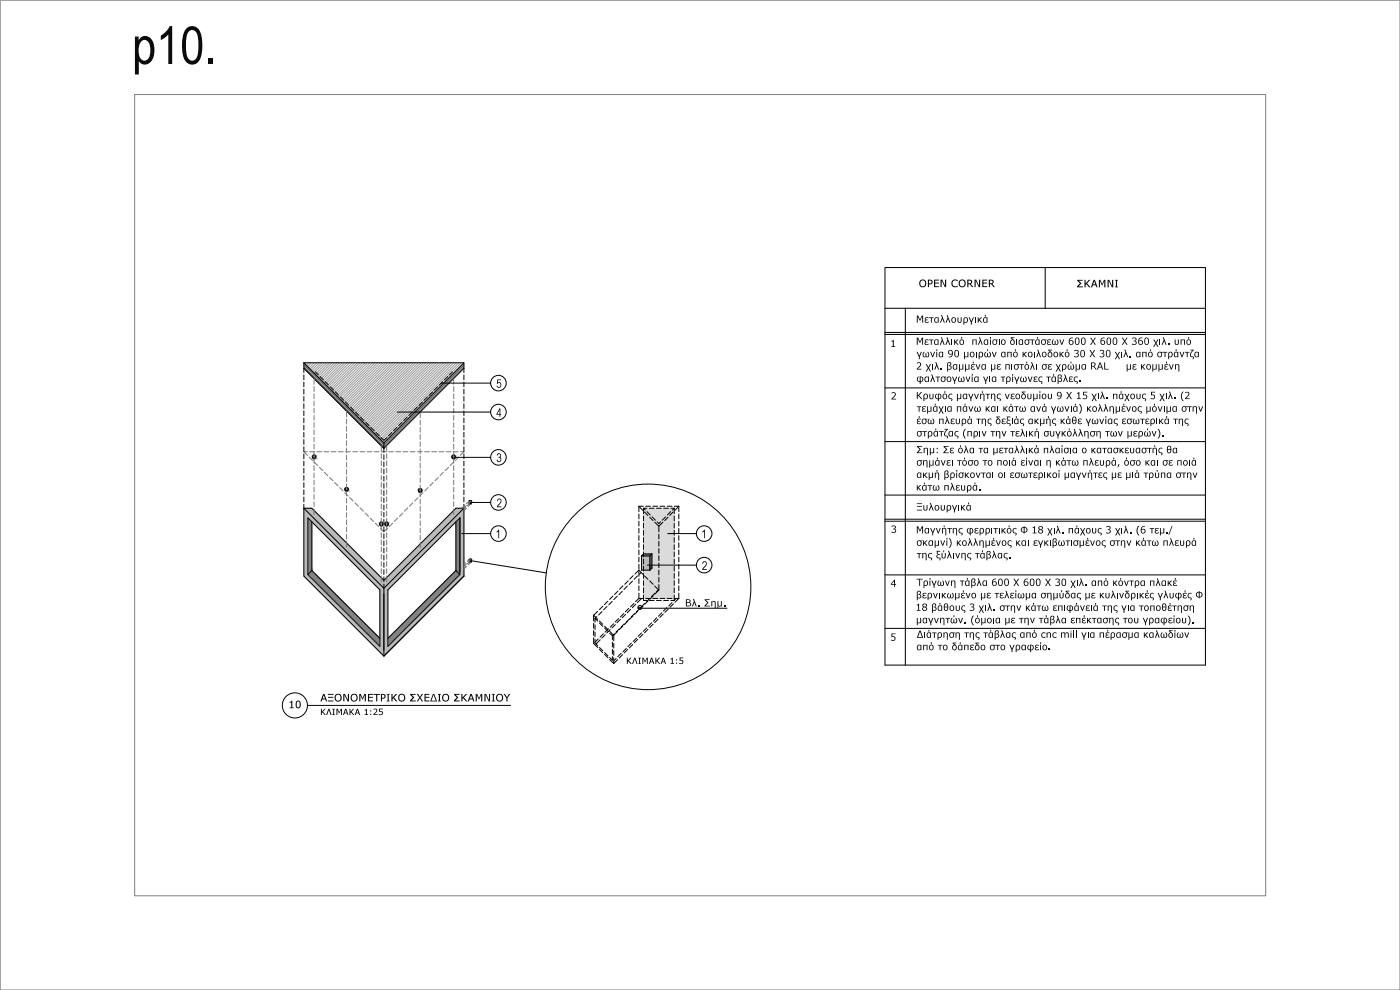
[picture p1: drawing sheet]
<svg xmlns="http://www.w3.org/2000/svg" width="297mm" height="210mm" viewBox="0 0 297 210" stroke-linecap="round" stroke-linejoin="round" font-family="sans-serif">
<g fill="#808080" stroke="#808080" stroke-width=".21">
<path d="M65.3 109.8l.9 .9h-.9z"/>
<path d="M97.6 109.8v.9h-.9z"/>
<path d="M65.3 121h.9l-.9 .9z"/>
<path d="M66.2 121l.8 .9h-1.7z"/>
<path d="M95.9 121.9l.8-.9 .9 .9z"/>
<path d="M96.7 121h.9v.9z"/>
<path d="M96.7 110.7l.9 10.3h-.9z"/>
<path d="M96.7 110.7h.9v10.3z"/>
<path d="M65.3 110.7l.9 10.3h-.9z"/>
<path d="M65.3 110.7h.9v10.3z"/>
<path d="M78.9 135.4h1.7v1.7z"/>
<path d="M82.3 135.4h1.7l-1.7 1.7z"/>
<path d="M82.3 135.4l13.6-13.5-11.9 13.5z"/>
<path d="M95.9 121.9h1.7l-13.6 13.5z"/>
<path d="M65.3 121.9l15.3 13.5h-1.7z"/>
<path d="M65.3 121.9h1.7l13.6 13.5z"/>
<path d="M66.5 96.5h.2z"/>
<path d="M66.6 96.5h.1z"/>
<path d="M66.5 96.6h.3z"/>
<path d="M66.5 96.5l.3 .1z"/>
<path d="M66.5 96.6h.4z"/>
<path d="M66.4 96.6h.5z"/>
<path d="M66.3 96.7h.7z"/>
<path d="M66.4 96.6l.6 .1z"/>
<path d="M66.3 96.7l.7 .1z"/>
<path d="M66.3 96.8h.7z"/>
<path d="M66.3 96.8l.7 .1z"/>
<path d="M66.3 96.9h.7z"/>
<path d="M66.3 96.9l.7 .1z"/>
<path d="M66.3 97h.7z"/>
<path d="M66.3 97l.6 .1z"/>
<path d="M66.3 97.1h.6z"/>
<path d="M66.4 97.1h.5z"/>
<path d="M66.4 97.1h.4z"/>
<path d="M66.5 97.1l.3 .1z"/>
<path d="M66.5 97.2h.3z"/>
<path d="M66.5 97.2h.2z"/>
<path d="M66.6 97.2h.1z"/>
<path d="M73.4 103.4h.2z"/>
<path d="M73.5 103.4h.1z"/>
<path d="M73.4 103.5h.3z"/>
<path d="M73.4 103.4l.3 .1z"/>
<path d="M73.3 103.5h.4z"/>
<path d="M73.3 103.5h.5z"/>
<path d="M73.3 103.5l.5 .1z"/>
<path d="M73.2 103.6h.7z"/>
<path d="M73.2 103.6l.7 .1z"/>
<path d="M73.2 103.7h.7z"/>
<path d="M73.2 103.7l.7 .1z"/>
<path d="M73.2 103.8h.7z"/>
<path d="M73.2 103.8l.7 .1z"/>
<path d="M73.2 103.9h.7z"/>
<path d="M73.2 103.9l.6 .1z"/>
<path d="M73.2 104h.6z"/>
<path d="M73.3 104h.5z"/>
<path d="M73.3 104h.4z"/>
<path d="M73.3 104l.4 .1z"/>
<path d="M73.4 104.1h.2z"/>
<path d="M73.4 104.1h.3z"/>
<path d="M73.5 104.1h.1z"/>
<path d="M80.8 110.8h.2z"/>
<path d="M80.8 110.7l.2 .1z"/>
<path d="M80.7 110.8h.4z"/>
<path d="M80.8 110.8h.3z"/>
<path d="M80.6 110.9h.5z"/>
<path d="M80.7 110.8l.4 .1z"/>
<path d="M80.6 110.9h.6z"/>
<path d="M80.5 110.9h.7z"/>
<path d="M80.5 110.9l.7 .1z"/>
<path d="M80.5 111h.7z"/>
<path d="M80.5 111l.7 .1z"/>
<path d="M80.5 111.1h.7z"/>
<path d="M80.5 111.1l.7 .1z"/>
<path d="M80.5 111.2h.7z"/>
<path d="M80.5 111.2l.7 .1z"/>
<path d="M80.5 111.3h.7z"/>
<path d="M80.6 111.3h.6z"/>
<path d="M80.6 111.3l.5 .1z"/>
<path d="M80.6 111.4h.5z"/>
<path d="M80.7 111.4h.4z"/>
<path d="M80.7 111.4l.3 .1z"/>
<path d="M80.7 111.5h.3z"/>
<path d="M80.8 111.5h.2z"/>
<path d="M80.8 111.5h.1z"/>
<path d="M81.9 110.8h.2z"/>
<path d="M82 110.7l.1 .1z"/>
<path d="M81.9 110.8h.3z"/>
<path d="M81.8 110.8h.4z"/>
<path d="M81.7 110.9h.6z"/>
<path d="M81.8 110.8l.5 .1z"/>
<path d="M81.7 110.9l.6 .1z"/>
<path d="M81.7 111h.7z"/>
<path d="M81.7 111l.7 .1z"/>
<path d="M81.7 111.1h.7z"/>
<path d="M81.7 111.1l.7 .1z"/>
<path d="M81.7 111.2h.7z"/>
<path d="M81.7 111.2h.6z"/>
<path d="M81.7 111.2l.6 .1z"/>
<path d="M81.7 111.3h.6z"/>
<path d="M81.7 111.3l.5 .1z"/>
<path d="M81.8 111.4h.4z"/>
<path d="M81.8 111.4l.4 .1z"/>
<path d="M81.9 111.5h.2z"/>
<path d="M81.9 111.5h.3z"/>
<path d="M89 103.7h.2z"/>
<path d="M89.1 103.6l.1 .1z"/>
<path d="M89 103.7h.3z"/>
<path d="M88.9 103.7h.5z"/>
<path d="M89 103.7h.4z"/>
<path d="M88.8 103.7h.6z"/>
<path d="M88.8 103.7l.6 .1z"/>
<path d="M88.8 103.8h.6z"/>
<path d="M88.8 103.8l.7 .1z"/>
<path d="M88.8 103.9h.7z"/>
<path d="M88.8 103.9l.7 .1z"/>
<path d="M88.8 104h.7z"/>
<path d="M88.8 104l.7 .1z"/>
<path d="M88.8 104.1h.7z"/>
<path d="M88.8 104.1h.6z"/>
<path d="M88.8 104.1l.6 .1z"/>
<path d="M88.8 104.2h.6z"/>
<path d="M88.8 104.2l.6 .1z"/>
<path d="M88.9 104.3h.5z"/>
<path d="M88.9 104.3h.4z"/>
<path d="M89 104.3h.3z"/>
<path d="M89 104.3h.2z"/>
<path d="M89.1 104.3h.1z"/>
<path d="M96.1 96.6h.2z"/>
<path d="M96.2 96.5l.1 .1z"/>
<path d="M96.1 96.6h.3z"/>
<path d="M96 96.6h.5z"/>
<path d="M96.1 96.6h.4z"/>
<path d="M96 96.6l.6 .1z"/>
<path d="M95.9 96.7h.7z"/>
<path d="M95.9 96.7l.7 .1z"/>
<path d="M95.9 96.8h.7z"/>
<path d="M95.9 96.8l.7 .1z"/>
<path d="M95.9 96.9h.7z"/>
<path d="M95.9 96.9l.7 .1z"/>
<path d="M95.9 97h.7z"/>
<path d="M95.9 97l.7 .1z"/>
<path d="M95.9 97.1h.7z"/>
<path d="M96 97.1h.5z"/>
<path d="M96 97.1h.6z"/>
<path d="M96 97.1l.4 .1z"/>
<path d="M96 97.2h.4z"/>
<path d="M96.1 97.2h.3z"/>
<path d="M96.1 97.2h.2z"/>
<path d="M96.2 97.2h.1z"/>
<path d="M99.9 106.2v.1z"/>
<path d="M99.6 106.2l.3 .1h-.4z"/>
<path d="M99.6 106.2h.3z"/>
<path d="M99.9 106.3v.5z"/>
<path d="M99.9 118.6v.1z"/>
<path d="M99.6 118.6l.3 .1h-.4z"/>
<path d="M99.6 118.6h.3z"/>
<path d="M99.9 118.7v.5z"/>
<path d="M137.9 117.9l.4-.4v.4z"/>
<path d="M136.5 117.5l1.4 .4h-1.8z"/>
<path d="M136.5 117.5h1.8l-.4 .4z"/>
<path d="M137.9 120.5h.4l-.4 .4z"/>
<path d="M137.9 117.9l.4 2.6h-.4z"/>
<path d="M137.9 117.9h.4v2.6z"/>
</g>
<g fill="#bababa" stroke="#bababa" stroke-width=".21">
<path d="M64.5 107.8l2 2h-2z"/>
<path d="M98.4 107.8v2h-2z"/>
<path d="M96.7 107.8l-.3 2h-1.7z"/>
<path d="M96.7 107.8h1.7l-2 2z"/>
<path d="M64.5 107.8l3.7 2h-1.7z"/>
<path d="M64.5 107.8h1.7l2 2z"/>
<path d="M97.6 109.8l.8 12.1h-.8z"/>
<path d="M97.6 109.8h.8v12.1z"/>
<path d="M66.5 109.8l13.7 12.1h-1.7z"/>
<path d="M66.5 109.8h1.7l12 12.1z"/>
<path d="M65.3 109.8l13.2 12.1h-1.2z"/>
<path d="M65.3 109.8h1.2l12 12.1z"/>
<path d="M64.5 109.8l.8 12.1h-.8z"/>
<path d="M64.5 109.8h.8v12.1z"/>
<path d="M97.6 121.9l.8 .3h-1.2z"/>
<path d="M97.6 121.9h.8v.3z"/>
<path d="M96.4 109.8l-11.2 12.4h-1.2z"/>
<path d="M96.4 109.8h1.2l-12.4 12.4z"/>
<path d="M94.7 109.8l-10.7 12.4h-1.7z"/>
<path d="M94.7 109.8h1.7l-12.4 12.4z"/>
<path d="M64.5 121.9l1.2 .3h-1.2z"/>
<path d="M64.5 121.9h.8l.4 .3z"/>
<path d="M79.7 123.1h1.7v1.7z"/>
<path d="M81.4 123.1h1.7l-1.7 1.7z"/>
<path d="M83.1 123.1l.9-.9 .4 .9z"/>
<path d="M84 122.2h1.2l-.8 .9z"/>
<path d="M82.3 122.2l.8 .9h-1.7z"/>
<path d="M82.3 122.2h1.7l-.9 .9z"/>
<path d="M78.5 121.9l2.9 1.2h-1.7z"/>
<path d="M78.5 121.9h1.7l1.2 1.2z"/>
<path d="M77.3 121.9l2.4 1.2h-1.1z"/>
<path d="M77.3 121.9h1.2l1.2 1.2z"/>
<path d="M83.1 123.1l-.5 1.7h-1.2z"/>
<path d="M83.1 123.1h1.3l-1.8 1.7z"/>
<path d="M78.6 123.1l2.8 1.7h-1.1z"/>
<path d="M78.6 123.1h1.1l1.7 1.7z"/>
<path d="M97.2 122.2l-1.7 2.9h-1.2z"/>
<path d="M97.2 122.2h1.2l-2.9 2.9z"/>
<path d="M81.4 124.8l.9 .3h-.9z"/>
<path d="M81.4 124.8h1.2l-.3 .3z"/>
<path d="M80.3 124.8l1.1 .3h-.8z"/>
<path d="M80.3 124.8h1.1v.3z"/>
<path d="M64.5 122.2l4.1 2.9h-1.2z"/>
<path d="M64.5 122.2h1.2l2.9 2.9z"/>
<path d="M79.4 137.1h2v2.1z"/>
<path d="M81.4 137.1h2.1l-2.1 2.1z"/>
<path d="M82.3 137.1l12-12-10.8 12z"/>
<path d="M94.3 125.1h1.2l-12 12z"/>
<path d="M81.4 125.1l.9 12h-.9z"/>
<path d="M81.4 125.1h.9v12z"/>
<path d="M80.6 125.1l.8 12h-.8z"/>
<path d="M80.6 125.1h.8v12z"/>
<path d="M67.4 125.1l13.2 12h-1.2z"/>
<path d="M67.4 125.1h1.2l12 12z"/>
<path d="M66.8 97.1h.2z"/>
<path d="M66.3 97.1h.1z"/>
<path d="M66.8 97.1l.2 .1z"/>
<path d="M66.3 97.1l.2 .1z"/>
<path d="M66.8 97.2h.1z"/>
<path d="M66.8 97.2h.2z"/>
<path d="M66.3 97.2h.2z"/>
<path d="M66.7 97.2h.2z"/>
<path d="M66.4 97.2h.2z"/>
<path d="M66.4 97.2h.5z"/>
<path d="M66.4 97.2l.4 .1z"/>
<path d="M66.4 97.3h.4z"/>
<path d="M66.5 97.3h.2z"/>
<path d="M66.5 97.3h.3z"/>
<path d="M66.5 97.3l.2 .1z"/>
<path d="M73.2 104h.1z"/>
<path d="M73.7 104h.2z"/>
<path d="M73.2 104l.2 .1z"/>
<path d="M73.7 104.1h.1z"/>
<path d="M73.2 104.1h.2z"/>
<path d="M73.6 104.1h.2z"/>
<path d="M73.3 104.1h.2z"/>
<path d="M73.3 104.1h.5z"/>
<path d="M73.3 104.1l.4 .1z"/>
<path d="M73.3 104.2h.4z"/>
<path d="M73.4 104.2h.2z"/>
<path d="M73.4 104.2h.3z"/>
<path d="M73.4 104.2l.2 .1z"/>
<path d="M80.5 111.3l.1 .1z"/>
<path d="M80.5 111.4h.2z"/>
<path d="M81.1 111.4h.1z"/>
<path d="M80.6 111.4h.1z"/>
<path d="M81 111.5h.1z"/>
<path d="M80.6 111.4l.2 .1z"/>
<path d="M80.9 111.5h.2z"/>
<path d="M80.6 111.5h.2z"/>
<path d="M80.6 111.5h.5z"/>
<path d="M80.7 111.5h.4z"/>
<path d="M80.7 111.5l.3 .1z"/>
<path d="M80.8 111.6h.1z"/>
<path d="M80.8 111.6h.2z"/>
<path d="M81.7 111.3v.1z"/>
<path d="M82.2 111.4h.1z"/>
<path d="M81.7 111.4h.1z"/>
<path d="M81.7 111.4h.2z"/>
<path d="M82.2 111.4l.1 .1z"/>
<path d="M81.7 111.4l.2 .1z"/>
<path d="M82 111.5h.3z"/>
<path d="M82.1 111.5h.2z"/>
<path d="M81.7 111.5h.3z"/>
<path d="M81.7 111.5h.6z"/>
<path d="M81.7 111.5h.5z"/>
<path d="M81.8 111.5h.4z"/>
<path d="M81.9 111.5l.2 .1z"/>
<path d="M81.9 111.5h.3z"/>
<path d="M81.9 111.6h.1z"/>
<path d="M81.9 111.6h.2z"/>
<path d="M88.8 104.2v.1z"/>
<path d="M89.3 104.3h.1z"/>
<path d="M88.8 104.3h.1z"/>
<path d="M88.8 104.3h.2z"/>
<path d="M89.1 104.3h.3z"/>
<path d="M89.2 104.3h.2z"/>
<path d="M88.8 104.3h.3z"/>
<path d="M88.8 104.3h.6z"/>
<path d="M88.8 104.3l.6 .1z"/>
<path d="M88.9 104.4h.4z"/>
<path d="M88.9 104.4h.5z"/>
<path d="M89 104.4l.2 .1z"/>
<path d="M89 104.4h.3z"/>
<path d="M89 104.5h.1z"/>
<path d="M89 104.5h.2z"/>
<path d="M95.9 97.1l.1 .1z"/>
<path d="M96.4 97.2h.2z"/>
<path d="M95.9 97.2h.1z"/>
<path d="M95.9 97.2h.2z"/>
<path d="M96.3 97.2h.2z"/>
<path d="M96 97.2h.1z"/>
<path d="M96 97.2h.2z"/>
<path d="M96 97.2h.5z"/>
<path d="M96 97.2l.5 .1z"/>
<path d="M96 97.3h.4z"/>
<path d="M96 97.3h.5z"/>
<path d="M96.1 97.3l.2 .1z"/>
<path d="M96.1 97.3h.3z"/>
<path d="M96.1 97.4h.2z"/>
<path d="M99.5 106.3l.4 .4h-.4z"/>
<path d="M99.5 106.3h.4v.4z"/>
<path d="M99.5 106.7l.4 .2h-.4z"/>
<path d="M99.5 106.7h.4v.2z"/>
<path d="M99.5 118.7l.4 .4h-.4z"/>
<path d="M99.5 118.7h.4v.4z"/>
<path d="M99.5 119.1l.4 .2h-.4z"/>
<path d="M99.5 119.1h.4v.2z"/>
<path d="M136.1 117.9l1.8 2.1h-1.8z"/>
<path d="M136.1 117.9h1.8v2.1z"/>
<path d="M136.1 120l1.8 .9h-1.8z"/>
<path d="M136.1 120h1.8v.9z"/>
</g>
<g fill="none" stroke="#767676" stroke-width=".21">
<path d="M65.2 95.8h-.7l.7 .8M65.6 97l.7 .7M65.7 95.8h1M66.6 80.3v1.2M66.6 82v1M66.6 83.6v1M66.6 85.1v1M66.6 86.6v1M66.6 88.1v1M66.6 89.7v1M66.6 91.2v1M66.6 92.7v1"/>
<path d="M66.6 94.2v1M66.6 95.7v1.1M66.6 97.3v1M66.6 98.8v1M66.7 98l.7 .8M67.2 95.8h1M67.8 99.1l.7 .8M68.7 95.8h1.1M70.3 95.8h1M71.8 95.8h1M73.3 95.8h1M73.5 87.2v1.2"/>
<path d="M73.5 88.9v1M73.5 90.5v1M73.5 92v1M73.5 93.5v1M73.5 95v1M73.5 96.6v1M73.5 98.1v1M73.5 99.6v1M74.8 95.8h1.1M76.4 95.8h1M77.9 95.8h1M79.4 95.8h1"/>
<path d="M80.9 94.6v1.1M80.9 96.3v1M80.9 97.8v1M80.9 99.3v1M80.9 95.8h1M82 94.6v1.1M82 96.3v1M82 97.8v1M82 99.3v1M82.5 95.8h1M84 95.8h1M85.5 95.8h1"/>
<path d="M87 95.8h1M88.6 95.8h1M89.1 87.5v1.1M89.1 89.1v1.1M89.1 90.7v1M89.1 92.2v1M89.1 93.7v1M89.1 95.2v1.1M89.1 96.8v1M89.1 98.3v1M89.1 99.8v1M90.1 95.8h1"/>
<path d="M91.6 95.8h1M93.1 95.8h1M94.6 95.8h1.1M95.2 99.1l-.8 .8M96.2 95.8h1M96.2 98l-.7 .8M96.3 80.3v1.2M96.3 82v1M96.3 83.6v1M96.3 85.1v1M96.3 86.6v1M96.3 88.1v1"/>
<path d="M96.3 89.7v1M96.3 91.2v1M96.3 92.7v1M96.3 94.2v1M96.3 95.7v1.1M96.3 97.3v1M96.3 98.8v1M97.3 97l-.7 .7M97.7 95.8h.7l-.7 .8M66.6 100.3v1M66.6 101.8v1.1M66.6 103.4v1"/>
<path d="M66.6 104.9v1M66.6 106.4v1M66.6 107.9v1.2M68.8 100.2l.7 .7M69.9 101.3l.7 .7M71 102.4l.7 .7M72.1 103.4l.7 .7M73.1 104.5l.8 .7M73.5 101.1v1M73.5 102.6v1.1M73.5 104.2v1M73.5 105.7v1"/>
<path d="M73.5 107.2v1M73.5 108.7v1.1M73.5 110.3v1M73.5 111.8v1M73.5 113.3v1M73.5 114.8v1.2M74.2 105.6l.7 .7M75.3 106.7l.7 .7M76.4 107.7l.7 .7M77.5 108.8l.7 .7M78.5 109.9l.7 .7M79.6 111l.7 .7"/>
<path d="M80.7 112l.7 .8 .8-.8M80.9 100.8v1M80.9 102.4v1M80.9 103.9v1M80.9 105.4v1M80.9 106.9v1M80.9 108.4v1.1M80.9 110v1M80.9 111.5v1M80.9 113v1M80.9 114.5v1.1M80.9 116.1v1"/>
<path d="M80.9 117.6v1M80.9 119.1v1M82 100.8v1M82 102.4v1M82 103.9v1M82 105.4v1M82 106.9v1M82 108.4v1.1M82 110v1M82 111.5v1M82 113v1M82 114.5v1.1"/>
<path d="M82 116.1v1M82 117.6v1M82 119.1v1M83.3 111l-.7 .7M84.4 109.9l-.8 .7M85.5 108.8l-.8 .7M86.5 107.7l-.7 .7M87.6 106.7l-.7 .7M88.7 105.6l-.7 .7M89.1 101.3v1.1M89.1 102.9v1M89.1 104.4v1"/>
<path d="M89.1 105.9v1M89.1 107.4v1M89.1 109v1M89.1 110.5v1M89.1 112v1M89.1 113.5v1M89.1 115.1v1.1M89.7 104.5l-.7 .7M90.8 103.4l-.7 .7M91.9 102.4l-.7 .7M93 101.3l-.7 .7M94.1 100.2l-.8 .7"/>
<path d="M96.3 100.3v1M96.3 101.8v1.1M96.3 103.4v1M96.3 104.9v1M96.3 106.4v1M96.3 107.9v1.2M98.6 107.2l-.6 .6M98.8 107.6l-.4 .4M98.8 119.4l-.4 .4M98.9 107.2l-.5 .6M99 107.8l-.6 .6M99 119.6l-.6 .5"/>
<path d="M99.5 106.3l-.6 .6M99.5 106.9l-.4 .4M99.5 118.7l-.4 .3M99.5 119.3l-.4 .3M99.9 106.3l-.6 .6M99.9 106.9l-.6 .5M99.9 118.7l-.6 .5M99.9 119.3l-.6 .5M80.9 120.6v1.1M80.9 122.2v1.2M82 120.6v1.1M82 122.2v1.2"/>
<path d="M98.8 120l-.4 .3M99 120.2l-.6 .5"/>
</g>
<g fill="#000">
<path d="M36 5.5h.5v8.1h-.8v-6.3l-1.6 1.2v-.9a4.5 4.5 0 0 0 1.9-2.1zM44.2 12.5h.9v1.1h-.9zM189.1 72.3l.5-.2v1.4h.3v.1h-.8v-.1h.3v-1.1h-.3zM194.5 76.9a.57 .57 0 0 1 .9 .3 .57 .57 0 0 1-.4 .7l-.3 .3h.8v.2h-1l.2-.4a.66 .66 0 0 0 .4-1l-.6 .2zM194.5 74.6h.2l.3 .9 .4-.9h.2l-.5 1.1v.5h-.2v-.5zM194.5 71.6h.3l.4 .9 .4-.9h.2v1.5h-.2v-1.3l-.4 .9-.5-.9v1.3h-.2zM194.5 66.9h.3l.4 .9 .4-.9h.2v1.5h-.2v-1.3l-.4 .9-.5-.9v1.3h-.2zM196.3 72.1l.5-.1h.2v.3a.29 .29 0 0 0-.4-.2 .29 .29 0 0 0-.2 .3l.4 .1v.1h-.2a.23 .23 0 0 0-.3 .3 .23 .23 0 0 0 .4 .1l.3-.1a.47 .47 0 0 1-.7 .2 .3 .3 0 0 1-.2-.3 .3 .3 0 0 1 .3-.2l-.2-.2zM196.3 67.4l.5-.1h.2v.3a.29 .29 0 0 0-.4-.2 .29 .29 0 0 0-.2 .3l.4 .1v.1h-.2a.23 .23 0 0 0-.3 .3 .23 .23 0 0 0 .4 .1l.3-.1a.48 .48 0 0 1-.7 .2 .3 .3 0 0 1-.2-.3 .3 .3 0 0 1 .3-.2l-.2-.2zM196 74.6l.2 .1-.3 .6a.25 .25 0 0 0 .1 .3 .25 .25 0 0 0 .3-.1v-.6h.2v.6a.25 .25 0 0 0 .4 .1 .25 .25 0 0 0 0-.3l-.2-.7a.55 .55 0 0 1 .5 .7 .55 .55 0 0 1-.7 .4l-.1-.1a.47 .47 0 0 1-.6 0 .47 .47 0 0 1 0-.6zM196.4 77.3h.2l.4 .6 .3-.6h.2l-.4 .7 .4 .8h-.2l-.4-.6-.3 .6h-.2l.4-.8zM197.7 77.3h.2v1.1h-.2z"/>
<path d="M197.1 72h.9v.2h-.3v.9h-.2v-.9h-.4zM197.1 67.3h1v.2h-.4v.9h-.2v-.9h-.4zM197.3 74.6h.2l.4 .9 .3-.9h.2l-.5 1.2h-.1zM198.2 59.3h1v.2h-.8v.4h.8v.2h-.8v.6h.8v.2h-1zM198.4 76.8h.2l.6 1.6h-.2l-.3-.8-.3 .8h-.2l.4-1.1zM199.6 78.1h.2v.3h-.2zM199.6 71.6h.2l.6 1.5h-.2l-.3-.8-.3 .8h-.2l.4-1zM199.6 66.9h.2l.6 1.5h-.2l-.3-.8-.3 .8h-.2l.4-1zM199.5 59.3h.4l.6 1.3v-1.3h.2v1.6h-.3l-.6-1.4v1.4h-.3zM200.8 71.6h.2l.6 1.5h-.2l-.3-.8-.3 .8h-.2l.4-1zM200.8 66.9h.2l.6 1.5h-.2l-.3-.8-.3 .8h-.2l.4-1zM201.9 72h.1v1.1h-.1z"/>
<path d="M202 79.9h.2l.3 .8 .4-.8h.2l-.5 1.1v.4h-.2v-.4zM202.1 59.5a.99 .99 0 0 1 1.1-.1v.3a.65 .65 0 0 0-.9 0 .65 .65 0 0 0 0 .9 .65 .65 0 0 0 .9 0v.2a.86 .86 0 0 1-1.2-.1 .86 .86 0 0 1 .1-1.2zM202.4 72h.2v.5l.4-.4 .3-.1-.5 .5 .6 .6h-.3l-.4-.4-.1 .4h-.2zM203.1 67.3h.2v.7a.26 .26 0 0 0 .3 .3 .26 .26 0 0 0 .2-.3v-.7h.2v.7a.44 .44 0 0 1-.4 .5 .44 .44 0 0 1-.5-.5zM203.5 77.3h.1v.8l.3 .2 .3-.2v-.8h.2v1.1l-.8-.1v.5h-.1zM204.5 74.6h.2v.9l.3 .1 .2-.1v-.9h.2v1.2l-.7-.1v.5h-.2zM204.7 77.3h.2v.8l.3 .2 .3-.2v-.8h.2v1.1l-.8-.1v.5h-.2zM204.8 79.9h.2l.4 .9 .3-.9h.2l-.5 1.1h-.1zM205.5 67.3h.2l.4 .8 .3-.8h.2l-.4 1.1v.5h-.2v-.5zM206.8 67.3h.2v1.1h-.2zM206.3 72h.9v1.1h-.2v-.9h-.5v.9h-.2zM207 74.6h.2v1.2h-.2z"/>
<path d="M206.7 59.3h.4l.6 1.3v-1.3h.2v1.6h-.3l-.6-1.4v1.4h-.3zM207 77.3h.2l.3 .9 .3-.9h.2l-.4 1.1h-.2zM207.4 67.3h.2v.5l.4-.4 .3-.1-.5 .5 .6 .6h-.3l-.4-.4-.1 .4h-.2zM207.7 71.6h.2l.6 1.5h-.2l-.3-.8-.3 .8h-.2l.4-1zM208.4 59.3h1v.2h-.8v.4h.8v.2h-.8v.6h.8v.2h-1zM208.6 79.9h.2l.3 .8 .4-.8h.2l-.5 1.1v.4h-.2v-.4zM210.2 77.3h.2v.8l.3 .2 .3-.2v-.8h.2v1.1l-.8-.1v.5h-.2zM210.4 74.6h.2l.3 .9 .3-.9h.2l-.4 1.2h-.2zM211.8 72h.2v1.1h-.2zM211.6 77.3l.5-.1 .2 .1v.2a.29 .29 0 0 0-.4-.2 .29 .29 0 0 0-.2 .4h.4v.2h-.2a.23 .23 0 0 0-.2 .3 .23 .23 0 0 0 .3 .1l.3-.2a.47 .47 0 0 1-.7 .3 .3 .3 0 0 1-.1-.3 .3 .3 0 0 1 .2-.3l-.2-.2zM213.3 77.3h.9v1.1h-.2v-1h-.5v1h-.2zM213.7 74.6h.9v1.2h-.2v-1h-.5v1h-.2z"/>
<path d="M214.6 77.3h.2v1.1h-.2zM215.6 72h.2v1.1h-.2zM215.1 79.9h.3l.3 .8 .3-.8h.3l-.5 1.1v.4h-.2v-.4zM216.3 77.3h.9v.1h-.4v1h-.2v-1h-.3zM216.9 74.6h.2v.6l.4-.5 .3-.1-.4 .6 .5 .6h-.3l-.4-.5-.1 .5h-.2zM218 79.9h.2l.3 .9 .3-.9h.2l-.4 1.1h-.2zM218.5 72h1v.2h-.4v.9h-.2v-.9h-.4zM218.7 76.8h.2l.6 1.6h-.2l-.3-.8-.3 .8h-.2l.4-1.1zM219.3 74.6h.2v1.2h-.2zM219.8 77.3h.2v1.1h-.2zM220 74.2h.2l.6 1.6h-.2l-.3-.8-.3 .8h-.2l.4-1.1zM222.2 72.1l.6-.1h.1v.3a.29 .29 0 0 0-.3-.2 .29 .29 0 0 0-.2 .3l.4 .1v.1h-.2a.23 .23 0 0 0-.3 .3 .23 .23 0 0 0 .4 .1l.3-.1a.47 .47 0 0 1-.7 .2 .3 .3 0 0 1-.2-.3 .3 .3 0 0 1 .2-.2l-.1-.2z"/>
<path d="M222.4 77.3l.6-.1 .1 .1v.2a.29 .29 0 0 0-.4-.2 .29 .29 0 0 0-.1 .4h.3v.2h-.1a.23 .23 0 0 0-.3 .3 .23 .23 0 0 0 .4 .1l.3-.2a.47 .47 0 0 1-.8 .3 .3 .3 0 0 1-.1-.3 .3 .3 0 0 1 .2-.3l-.2-.2zM223.4 72h.2l-.3 .6a.25 .25 0 0 0 .1 .4 .25 .25 0 0 0 .3-.1v-.6h.2v.6a.24 .24 0 0 0 .4 .1 .24 .24 0 0 0 .1-.4l-.3-.6a.55 .55 0 0 1 .5 .7 .55 .55 0 0 1-.7 .4l-.1-.1a.47 .47 0 0 1-.6 0 .47 .47 0 0 1 0-.7zM224 77.3h.2l.3 .6 .3-.6h.3l-.5 .7 .5 .8h-.3l-.3-.6-.3 .6h-.2l.4-.8zM224.8 74.6h.2v.6l.3-.5 .4-.1-.5 .6 .5 .6h-.2l-.4-.5-.1 .5h-.2zM224.7 72h.2l.4 .9 .3-.9h.2l-.5 1.1h-.1zM227.9 74.3l.5-.1a.37 .37 0 0 1 .4 .3 .37 .37 0 0 1-.3 .4 .48 .48 0 0 1 .3 .7 .48 .48 0 0 1-.7 .2l-.2-.1v-.2a.41 .41 0 0 0 .5 .2 .41 .41 0 0 0 .2-.6l-.4-.1v-.1a.28 .28 0 0 0 .4-.1 .28 .28 0 0 0-.1-.4l-.6 .1zM228.2 77.3h.2v.8l.2 .2 .3-.2v-.8h.2v1.1l-.7-.1v.5h-.2zM228.5 59.4h1.2v.2h-.8l.5 .5-.6 .7h.9v.1h-1.2v-.2l.6-.6-.6-.5zM230.1 59.4h.2v.7l.7-.7h.3l-.7 .7 .7 .8h-.2l-.7-.6-.1 .1v.5h-.2zM231.1 74.3h.3l.3 .6 .4-.6h.2l-.5 .7 .5 .8h-.2l-.4-.7-.3 .7h-.3l.5-.8zM231.3 71.6h.2l.4 .6 .4-.6h.2l-.5 .8 .5 .7h-.2l-.4-.6-.4 .6h-.2l.5-.7zM233.3 74.3l.6-.1a.37 .37 0 0 1 .4 .3 .37 .37 0 0 1-.3 .4 .48 .48 0 0 1 .2 .7 .48 .48 0 0 1-.7 .2l-.2-.1v-.2a.41 .41 0 0 0 .6 .2 .41 .41 0 0 0 .1-.6l-.4-.1v-.1a.28 .28 0 0 0 .4-.1 .28 .28 0 0 0 0-.4l-.7 .1z"/>
<path d="M233.1 59.4h.3l.4 .9 .4-.9h.3v1.5h-.2v-1.3l-.4 .9-.6-.9v1.3h-.2zM234.2 76.9h.2v1.3h.8v.2h-1zM235 59.4h.3l.6 1.3v-1.3h.3v1.5h-.3l-.7-1.4v1.4h-.2zM236.5 59.4h.7v.1h-.2v1.3h.2v.1h-.7v-.1h.2v-1.3h-.2zM236.5 74.6h.2l.4 .7 .3-.7h.2l-.4 .8 .4 .8h-.2l-.3-.6-.4 .6h-.2l.5-.8zM237.8 74.6h.2v1.2h-.2zM238 71.6h.2l.4 .6 .4-.6h.2l-.5 .8 .5 .7h-.2l-.4-.6-.4 .6h-.2l.5-.7zM238.5 74.2h.2l.6 1.6h-.2l-.3-.8-.3 .8h-.2l.4-1.1zM239.7 75.5h.2v.3h-.2zM239 77.3h.2v.8l.3 .2 .2-.2v-.8h.2v1.1l-.7-.1v.5h-.2zM240.2 71.7l.5-.1a.37 .37 0 0 1 .4 .3 .37 .37 0 0 1-.3 .4 .48 .48 0 0 1 .3 .7 .48 .48 0 0 1-.7 .2l-.2-.1v-.2a.4 .4 0 0 0 .5 .2 .4 .4 0 0 0 .1-.7h-.3v-.1a.28 .28 0 0 0 .4-.1 .28 .28 0 0 0-.1-.4l-.6 .1zM240.4 77.3l.5-.1 .2 .1v.2a.29 .29 0 0 0-.4-.2 .29 .29 0 0 0-.2 .4h.4v.2h-.2a.23 .23 0 0 0-.3 .3 .23 .23 0 0 0 .4 .1l.3-.2a.47 .47 0 0 1-.7 .3 .3 .3 0 0 1-.2-.3 .3 .3 0 0 1 .3-.3l-.2-.2z"/>
<path d="M242.1 77.3h.2v.5l.3-.5h.3l-.4 .5 .5 .6h-.2l-.5-.5v.5h-.2zM242.3 74.6h.9v1.2h-.2v-1h-.5v1h-.2zM244.5 77.3h.2v.8l.2 .2 .3-.2v-.8h.2v1.1l-.7-.1v.5h-.2zM244.7 72h.2l.3 .6 .3-.6h.3l-.5 .8 .5 .8h-.3l-.3-.7-.3 .7h-.2l.4-.8zM246 72h.2v1.1h-.2zM245.8 77.3h.2v.8l.2 .2 .3-.2v-.8h.2v1.1l-.7-.1v.5h-.2zM246.7 71.6h.2l.6 1.5h-.2l-.3-.8-.3 .8h-.3l.5-1zM246.7 74.6h.9v.2h-.3v1h-.2v-1h-.4zM247.8 72.9h.2v.2h-.2zM248 77.3h.2l.3 .9 .3-.9h.2l-.4 1.1h-.2zM249.2 72h.2v.7a.26 .26 0 0 0 .2 .3 .26 .26 0 0 0 .3-.3v-.7h.2v.7a.44 .44 0 0 1-.5 .5 .44 .44 0 0 1-.4-.5zM249.3 77.3l.2 .1a.4 .4 0 0 1 .4-.1 .4 .4 0 0 1 .3 .4v1.1h-.2v-1.3h-.5v.9h-.2z"/>
<path d="M250.2 74.6h.2l.4 .9 .3-.9h.2l-.5 1.2h-.1zM250.5 72h.9v1.1h-.2v-.9h-.6v.9h-.1zM251.4 74.6h.9v.2h-.3v1h-.2v-1h-.4zM252.5 74.2h.8v.1a.86 .86 0 0 0-.5 1.3 .33 .33 0 0 1 .5 .2 .33 .33 0 0 1-.4 .4l.2-.4a.71 .71 0 0 1-.7-.6 .71 .71 0 0 1 .5-.8l.1-.1h-.5zM105.6 96.3a.46 .46 0 0 1 .6 0 .46 .46 0 0 1-.1 .7l.1 .1a.52 .52 0 0 1-.1 .8 .52 .52 0 0 1-.7-.4h.1l.1 .2a.35 .35 0 0 0 .6-.2 .35 .35 0 0 0-.5-.4l.1-.2a.3 .3 0 0 0 .4-.2 .3 .3 0 0 0-.3-.4 .3 .3 0 0 0-.3 .3h-.2zM105.5 80.5h.8v.1h-.6l-.1 .5a.54 .54 0 0 1 .7 .7 .54 .54 0 0 1-.9 .2v-.2h.1l.1 .2a.39 .39 0 0 0 .6-.1 .39 .39 0 0 0-.1-.5 .39 .39 0 0 0-.5 0h-.2zM189.2 83.3a.56 .56 0 0 1 .8 .2 .56 .56 0 0 1-.4 .8l-.3 .3h.8v.1h-1l.2-.3a.66 .66 0 0 0 .4-1l-.5 .1zM194.5 86.2h1v.2h-.4v.9h-.2v-.9h-.4zM194.5 94.6h1.1v.2h-.8l.5 .5-.5 .7h.8v.1h-1.1l.6-.8zM194.5 83.1h.2v.8l.7-.8h.2l-.6 .8 .7 .8h-.3l-.6-.7-.1 .1v.6h-.2zM195.7 86.3l.6-.1h.1v.2a.29 .29 0 0 0-.4-.1 .29 .29 0 0 0-.1 .3l.3 .1v.1h-.1a.23 .23 0 0 0-.3 .3 .23 .23 0 0 0 .4 .1l.3-.1a.47 .47 0 0 1-.8 .2 .3 .3 0 0 1-.1-.3 .3 .3 0 0 1 .2-.3l-.2-.1zM195.7 91.4h.9v.2h-.3v1h-.2v-1h-.4z"/>
<path d="M195.8 97.6l.2 .1a.4 .4 0 0 1 .5-.1 .4 .4 0 0 1 .3 .4v1.2h-.2l-.1-1.4-.5 .1v.9h-.2zM196 95l.1 .1a.41 .41 0 0 1 .5-.1 .41 .41 0 0 1 .3 .4v1.2h-.2l-.1-1.4-.5 .1v.8h-.1zM196.7 86.2h.2v.9l.2 .1 .3-.1v-.9h.2v1.1l-.7-.1v.5h-.2zM197.2 83.5h.2v.7a.26 .26 0 0 0 .2 .3 .26 .26 0 0 0 .3-.3v-.7h.1v.8a.44 .44 0 0 1-.4 .4 .44 .44 0 0 1-.4-.4zM197.1 97.6h.2v.9l.3 .1 .3-.1v-.9h.1v1.2l-.7-.1v.5h-.2zM197.3 95h.1v.9l.3 .1 .3-.1v-.9h.2v1.1l-.8-.1v.6h-.1zM197 88.8h.3l-.3 .7a.25 .25 0 0 0 .1 .3 .25 .25 0 0 0 .3-.1v-.6h.2v.6a.25 .25 0 0 0 .3 .1 .25 .25 0 0 0 .1-.3l-.3-.7a.55 .55 0 0 1 .6 .7 .55 .55 0 0 1-.8 .4v-.1a.47 .47 0 0 1-.7 0 .47 .47 0 0 1 0-.7zM197.6 79.4h.2l.6 1.6h-.2l-.3-.8-.4 .8h-.2l.5-1zM198.5 79.9h.9v.1h-.3v1h-.2v-1h-.4zM199.2 88.8h1v1.1h-.2v-.9h-.6v.9h-.2zM199.2 91.4h1v.2h-.4v1h-.2v-1h-.4zM199.1 86.2h.2l.4 .6 .3-.6h.2l-.4 .8 .4 .7h-.2l-.4-.6-.3 .6h-.2l.4-.7z"/>
<path d="M199.6 97.6h.2l.3 .9 .3-.9h.2l-.4 1.2h-.2zM200.4 86.2h.2v1.1h-.2zM200.4 91h.7v.1a.86 .86 0 0 0-.5 1.3 .33 .33 0 0 1 .5 .2 .33 .33 0 0 1-.3 .4l.1-.4a.71 .71 0 0 1-.6-.6 .71 .71 0 0 1 .4-.8l.1-.1h-.4zM200.2 94.6h1v.2h-.8l.6 .5-.6 .7h.9v.1h-1.2l.6-.8zM200.7 88.4h.2l.6 1.5h-.2l-.3-.8-.4 .8h-.2l.5-1zM200.9 97.7l.6-.1 .1 .1v.2a.29 .29 0 0 0-.3-.2 .29 .29 0 0 0-.2 .4h.3v.1h-.1a.23 .23 0 0 0-.3 .3 .23 .23 0 0 0 .4 .1l.3-.1a.47 .47 0 0 1-.7 .2 .3 .3 0 0 1-.2-.3 .3 .3 0 0 1 .2-.2l-.1-.2zM201.3 83.7a.37 .37 0 0 1 .4-.2 .37 .37 0 0 1 .3 .3 .42 .42 0 0 0-.6 .3 .42 .42 0 0 0 .5 .4 .3 .3 0 0 1 .1 .4 .3 .3 0 0 1-.3 .2l.1-.2a.19 .19 0 0 0 0-.2 .19 .19 0 0 0-.2-.1 .59 .59 0 0 1-.3-.9zM201.9 97.6h.2v1.2h-.2zM201.6 95.1l.6-.1h.1v.2a.29 .29 0 0 0-.3-.1 .29 .29 0 0 0-.2 .3l.4 .1v.1h-.2a.23 .23 0 0 0-.3 .3 .23 .23 0 0 0 .4 .1l.3-.1a.47 .47 0 0 1-.7 .2 .3 .3 0 0 1-.2-.3 .3 .3 0 0 1 .2-.3l-.1-.1zM201.8 88.9l.5-.1h.2v.3a.29 .29 0 0 0-.4-.2 .29 .29 0 0 0-.2 .3l.4 .1v.1h-.2a.23 .23 0 0 0-.3 .3 .23 .23 0 0 0 .4 .1l.3-.1a.47 .47 0 0 1-.7 .2 .3 .3 0 0 1-.1-.3 .3 .3 0 0 1 .2-.2l-.2-.2zM202.6 91.6a.37 .37 0 0 1 .4-.2 .37 .37 0 0 1 .3 .3 .42 .42 0 0 0-.6 .3 .42 .42 0 0 0 .5 .4 .3 .3 0 0 1 .1 .4 .3 .3 0 0 1-.3 .2l.1-.2a.19 .19 0 0 0 0-.2 .19 .19 0 0 0-.2 0 .59 .59 0 0 1-.3-1zM202.8 88.8h.1v.7a.26 .26 0 0 0 .3 .3 .26 .26 0 0 0 .2-.3v-.7h.2v.7a.44 .44 0 0 1-.4 .5 .44 .44 0 0 1-.4-.5z"/>
<path d="M203 86.2h.9v1.1h-.2v-.9h-.5v.9h-.2zM203 83.5h.2v.9l.3 .1 .2-.1v-.9h.2v1.2l-.7-.1v.5h-.2zM203.1 97.6h.9v.2h-.4v1h-.2v-1h-.3zM203.5 79.9h.2l-.3 .6a.25 .25 0 0 0 .1 .4 .25 .25 0 0 0 .3-.1v-.6h.2v.6a.25 .25 0 0 0 .4 .1 .25 .25 0 0 0 .1-.4l-.3-.6a.55 .55 0 0 1 .5 .6 .55 .55 0 0 1-.7 .4h-.1a.47 .47 0 0 1-.6 0 .47 .47 0 0 1 0-.7zM204.7 91h.2a1.41 1.41 0 0 0 0 2h-.2a1.52 1.52 0 0 1 0-2zM204.7 94.5h.2l.6 1.6h-.2l-.3-.8-.3 .8h-.3l.5-1zM205.2 91.4h.9v1.2h-.1v-1h-.6v1h-.2zM205.4 86.2h.2l.4 .9 .3-.9h.2l-.5 1.1h-.1zM205.4 83.5h.2l.4 .9 .3-.9h.2l-.4 1.1v.5h-.2v-.5zM206.6 83.5h.2l.4 .9 .3-.9h.2l-.5 1.2h-.1zM207.8 91.4h.2v1.2h-.2zM207.1 88.8h1v.2h-.4v.9h-.2v-.9h-.4z"/>
<path d="M206.9 86.2h.2l-.2 .6a.25 .25 0 0 0 0 .4 .25 .25 0 0 0 .4-.1v-.6h.2v.6a.25 .25 0 0 0 .3 .1 .25 .25 0 0 0 .1-.4l-.3-.6a.55 .55 0 0 1 .6 .6 .55 .55 0 0 1-.8 .5v-.1a.47 .47 0 0 1-.7 0 .47 .47 0 0 1 0-.7zM207.6 95h.9v.2h-.3v.9h-.2v-.9h-.4zM208.3 88.8l.2 .1a.41 .41 0 0 1 .4-.1 .41 .41 0 0 1 .3 .4v1.2h-.2v-1.4l-.5 .1v.8h-.2zM208.3 91.4h.2l.3 .9 .3-.9h.2l-.4 1.2h-.2zM208.5 97.6h.9v.2h-.4v1h-.1v-1h-.4zM209.1 83.5h.9v.2h-.3v1h-.2v-1h-.4zM209.1 86.2h.2v.5l.4-.4 .3-.1-.5 .5 .6 .6h-.3l-.4-.5-.1 .5h-.2zM209.9 79.9h.2v1.1h-.2zM209.6 89a.37 .37 0 0 1 .4-.2 .37 .37 0 0 1 .3 .3 .42 .42 0 0 0-.6 .2 .42 .42 0 0 0 .5 .5 .3 .3 0 0 1 .1 .4 .3 .3 0 0 1-.3 .2l.1-.2a.19 .19 0 0 0 0-.2 .19 .19 0 0 0-.2-.1 .59 .59 0 0 1-.3-.9zM210.1 91.4h1v.2h-.4v1h-.2v-1h-.4zM210.2 83.5l.2 .2a.4 .4 0 0 1 .5-.2 .4 .4 0 0 1 .2 .4v1.2h-.1l-.1-1.4-.5 .1v.9h-.2zM210.7 95h.2v.9l.3 .1 .3-.1v-.9h.1v1.1l-.7-.1v.6h-.2z"/>
<path d="M211.6 86.2h.2v1.1h-.2zM211.3 91.4l.2 .2a.41 .41 0 0 1 .4-.2 .41 .41 0 0 1 .3 .4v1.2h-.2v-1.3h-.5v.9h-.2zM211.6 83.7a.37 .37 0 0 1 .4-.2 .37 .37 0 0 1 .3 .3 .42 .42 0 0 0-.7 .3 .42 .42 0 0 0 .6 .4 .3 .3 0 0 1 .1 .4 .3 .3 0 0 1-.3 .2l.1-.2a.19 .19 0 0 0 0-.2 .19 .19 0 0 0-.3-.1 .59 .59 0 0 1-.2-.9zM211.6 97.6h.9v1.2h-.2v-1h-.5v1h-.2zM212.1 95.1l.5-.1h.2v.2a.29 .29 0 0 0-.4-.1 .29 .29 0 0 0-.2 .3l.4 .1v.1h-.2a.23 .23 0 0 0-.3 .3 .23 .23 0 0 0 .4 .1l.3-.1a.47 .47 0 0 1-.7 .2 .3 .3 0 0 1-.1-.3 .3 .3 0 0 1 .2-.3l-.2-.1zM212.3 79.9h1v.1h-.4v1h-.2v-1h-.4zM212.6 88.9l.5-.1h.2v.3a.29 .29 0 0 0-.4-.2 .29 .29 0 0 0-.1 .3l.3 .1v.1h-.1a.23 .23 0 0 0-.3 .3 .23 .23 0 0 0 .3 .1l.4-.1a.47 .47 0 0 1-.8 .2 .3 .3 0 0 1-.1-.3 .3 .3 0 0 1 .2-.2l-.2-.2zM212.5 91.4h.2l.3 .9 .3-.9h.2l-.4 1.2h-.2zM212.9 86.2h.2v.5l.3-.4 .3-.1-.4 .5 .5 .6h-.2l-.5-.5v.5h-.2zM212.9 95h1v.2h-.4v.9h-.2v-.9h-.4zM213.2 83.5h.2l.3 .9 .3-.9h.2l-.4 1.2h-.2zM214.1 97.6h.2v1.2h-.2z"/>
<path d="M213.5 88.4h.8v.1h-.2a.32 .32 0 0 0-.3 .5 .32 .32 0 0 0 .5 .1v.1h-.3a.33 .33 0 0 0-.3 .4 .33 .33 0 0 0 .5 .2l.2 .1a.3 .3 0 0 1 0 .3 .3 .3 0 0 1-.3 .2l.1-.4a.53 .53 0 0 1-.5-.1 .53 .53 0 0 1-.1-.6l.3-.2a.33 .33 0 0 1-.3-.2 .33 .33 0 0 1 .2-.4h-.3zM214.6 88.8h.2v1.1h-.2zM214.5 83.6l.6-.1 .1 .1v.2a.29 .29 0 0 0-.3-.2 .29 .29 0 0 0-.2 .4h.3v.2h-.1a.23 .23 0 0 0-.3 .2 .23 .23 0 0 0 .4 .1l.3-.1a.47 .47 0 0 1-.8 .2 .3 .3 0 0 1-.1-.3 .3 .3 0 0 1 .2-.2l-.2-.2zM214.3 91.4h1v.2h-.4v1h-.2v-1h-.4zM215.2 86.2h.9v.2h-.4v.9h-.2v-.9h-.3zM215.4 94.5h.2l.6 1.6h-.2l-.3-.8-.3 .8h-.2l.4-1zM215.6 91.5l.5-.1 .2 .1v.2a.29 .29 0 0 0-.4-.2 .29 .29 0 0 0-.2 .4h.4v.2h-.2a.23 .23 0 0 0-.3 .2 .23 .23 0 0 0 .4 .1l.3-.1a.47 .47 0 0 1-.7 .2 .3 .3 0 0 1-.2-.3 .3 .3 0 0 1 .3-.2l-.2-.2zM216.5 89a.37 .37 0 0 1 .4-.2 .37 .37 0 0 1 .3 .3 .42 .42 0 0 0-.6 .2 .42 .42 0 0 0 .5 .5 .3 .3 0 0 1 .1 .4 .3 .3 0 0 1-.3 .2l.1-.2a.19 .19 0 0 0 0-.2 .19 .19 0 0 0-.2-.1 .59 .59 0 0 1-.3-.9zM216.6 94.5h.2l.6 1.6h-.2l-.3-.8-.3 .8h-.2l.4-1zM216.7 97.7l.5-.1 .2 .1v.2a.29 .29 0 0 0-.4-.2 .29 .29 0 0 0-.1 .4h.3v.1h-.1a.23 .23 0 0 0-.3 .3 .23 .23 0 0 0 .3 .1l.3-.1a.47 .47 0 0 1-.7 .2 .3 .3 0 0 1-.1-.3 .3 .3 0 0 1 .2-.2l-.2-.2zM216.6 91h.3l.6 1.6h-.3l-.2-.8-.4 .8h-.2l.5-1.1zM216.5 86.2h.2l-.3 .6a.25 .25 0 0 0 .1 .4 .25 .25 0 0 0 .3-.1v-.6h.2v.6a.25 .25 0 0 0 .4 .1 .25 .25 0 0 0 .1-.4l-.3-.6a.55 .55 0 0 1 .5 .6 .55 .55 0 0 1-.7 .5l-.1-.1a.47 .47 0 0 1-.6 0 .47 .47 0 0 1 0-.7z"/>
<path d="M216.7 79.9h.2l-.3 .6a.25 .25 0 0 0 .1 .4 .25 .25 0 0 0 .3-.1v-.6h.2v.6a.25 .25 0 0 0 .4 .1 .25 .25 0 0 0 0-.4l-.2-.6a.55 .55 0 0 1 .5 .6 .55 .55 0 0 1-.7 .4h-.1a.47 .47 0 0 1-.7 0 .47 .47 0 0 1 .1-.7zM217.7 95h.2v1.1h-.2zM217.7 91.4h.2v1.2h-.2zM217.9 83.5h.2v.7a.26 .26 0 0 0 .3 .3 .26 .26 0 0 0 .2-.3v-.7h.2v.8a.44 .44 0 0 1-.4 .4 .44 .44 0 0 1-.5-.4zM218.1 97.6h.2l.4 .9 .3-.9h.2l-.5 1.2h-.1zM218.3 95h.2v.5l.3-.4 .3-.1-.4 .5 .5 .6h-.2l-.5-.4v.4h-.2zM218.3 91.4h.2v.6l.4-.5h.3l-.5 .5 .6 .6h-.3l-.4-.5-.1 .5h-.2zM219.2 83.5h.2v.9l.3 .1 .2-.1v-.9h.2v1.2l-.7-.1v.5h-.2zM219.4 80l.5-.1h.2v.2a.29 .29 0 0 0-.4-.2 .29 .29 0 0 0-.2 .4l.4 .1v.1h-.2a.23 .23 0 0 0-.3 .3 .23 .23 0 0 0 .4 .1l.3-.2a.47 .47 0 0 1-.7 .3 .3 .3 0 0 1-.2-.3 .3 .3 0 0 1 .3-.3l-.2-.1zM219.5 88.8h.2v.5l.3-.4 .3-.1-.4 .5 .5 .6h-.2l-.4-.4-.1 .4h-.2zM219.8 86.2h.2l.3 .9 .3-.9h.3l-.5 1.1h-.2zM220.7 97.6h.2v1.2h-.2z"/>
<path d="M220.4 80a.37 .37 0 0 1 .4-.2 .37 .37 0 0 1 .3 .3 .42 .42 0 0 0-.6 .3 .42 .42 0 0 0 .5 .5 .3 .3 0 0 1 .1 .3 .3 .3 0 0 1-.3 .2l.1-.1a.19 .19 0 0 0 0-.3 .19 .19 0 0 0-.2 0 .59 .59 0 0 1-.3-1zM220.7 88.8h.1v.9l.3 .1 .3-.1v-.9h.2v1.1l-.8-.1v.6h-.1zM221.4 95h1v1.1h-.2v-.9h-.6v.9h-.2zM222 97.6l.2 .1a.4 .4 0 0 1 .4-.1 .4 .4 0 0 1 .3 .4v1.2h-.2v-1.4l-.5 .1v.9h-.2zM222 79.9h.9v.1h-.4v1h-.2v-1h-.3zM222.3 83.5h.2v.7a.26 .26 0 0 0 .2 .3 .26 .26 0 0 0 .3-.3v-.7h.2v.8a.44 .44 0 0 1-.5 .4 .44 .44 0 0 1-.4-.4zM222.9 94.5h.2l.6 1.6h-.2l-.3-.8-.4 .8h-.2l.5-1zM222.8 91.4h.2v.7a.26 .26 0 0 0 .2 .4 .26 .26 0 0 0 .3-.4v-.7h.2v.8a.44 .44 0 0 1-.5 .4 .44 .44 0 0 1-.4-.4zM223.3 89a.37 .37 0 0 1 .4-.2 .37 .37 0 0 1 .3 .3 .42 .42 0 0 0-.6 .2 .42 .42 0 0 0 .5 .5 .3 .3 0 0 1 .1 .4 .3 .3 0 0 1-.3 .2l.1-.2a.19 .19 0 0 0 0-.2 .19 .19 0 0 0-.2-.1 .59 .59 0 0 1-.3-.9zM223 86.2h.2l.3 .8 .4-.8h.2l-.5 1.1v.4h-.2v-.4zM224 97.6h.2v.6l.4-.5 .3-.1-.5 .5 .6 .7h-.3l-.4-.5-.1 .5h-.2zM223.9 91.4h.2l.4 .9 .3-.9h.2l-.5 1.1v.5h-.1v-.5z"/>
<path d="M224.5 86.2h.2l-.3 .6a.25 .25 0 0 0 .1 .4 .25 .25 0 0 0 .3-.1v-.6h.2v.6a.25 .25 0 0 0 .4 .1 .25 .25 0 0 0 0-.4l-.2-.6a.55 .55 0 0 1 .5 .6 .55 .55 0 0 1-.7 .5l-.1-.1a.47 .47 0 0 1-.6 0 .47 .47 0 0 1 0-.7zM225 88.8h.2v.5l.4-.4 .3-.1-.5 .5 .6 .6h-.3l-.4-.4-.1 .4h-.2zM225.2 91.4h.2v.6l.4-.5h.3l-.4 .5 .5 .6h-.3l-.4-.5-.1 .5h-.2zM225.7 79.4h.3l.6 1.6h-.2l-.3-.8-.4 .8h-.2l.5-1zM225.8 86.2h.2l.3 .9 .4-.9h.2l-.5 1.1h-.1zM227 95h.2v1.1h-.2zM226.3 97.6h1v.2h-.4v1h-.2v-1h-.4zM227.1 86.2h.2v1.1h-.2zM226.2 83.1h.2l.4 .7 .4-.7h.2l-.5 .8 .5 .8h-.2l-.4-.7-.4 .7h-.2l.5-.8zM226.9 80l.5-.1h.2v.2a.29 .29 0 0 0-.4-.2 .29 .29 0 0 0-.2 .4l.4 .1v.1h-.2a.23 .23 0 0 0-.3 .3 .23 .23 0 0 0 .4 .1l.3-.2a.47 .47 0 0 1-.7 .3 .3 .3 0 0 1-.2-.3 .3 .3 0 0 1 .3-.3l-.2-.1zM227.8 91h.2l.6 1.6h-.2l-.3-.8-.4 .8h-.2l.5-1.1zM227.9 80a.37 .37 0 0 1 .4-.2 .37 .37 0 0 1 .3 .3 .42 .42 0 0 0-.6 .3 .42 .42 0 0 0 .5 .5 .3 .3 0 0 1 .1 .3 .3 .3 0 0 1-.3 .2l.1-.1a.19 .19 0 0 0 0-.3 .19 .19 0 0 0-.2 0 .59 .59 0 0 1-.3-1z"/>
<path d="M227.6 97.6h.2l-.2 .7a.25 .25 0 0 0 0 .3 .25 .25 0 0 0 .4-.1v-.6h.2v.6a.25 .25 0 0 0 .3 .1 .25 .25 0 0 0 .1-.3l-.3-.7a.55 .55 0 0 1 .6 .7 .55 .55 0 0 1-.8 .4v-.1a.47 .47 0 0 1-.7 0 .47 .47 0 0 1 0-.7zM229 80.7h.2v.3h-.2zM228.5 83.3l.5-.2v1.4h.3v.2h-.8v-.2h.3v-1h-.3zM228.9 85.7h.2a1.53 1.53 0 0 1 0 2h-.2a1.41 1.41 0 0 0 0-2zM228.8 88.9l.5-.1h.2v.3a.29 .29 0 0 0-.4-.2 .29 .29 0 0 0-.2 .3l.4 .1v.1h-.2a.23 .23 0 0 0-.3 .3 .23 .23 0 0 0 .4 .1l.3-.1a.47 .47 0 0 1-.7 .2 .3 .3 0 0 1-.1-.3 .3 .3 0 0 1 .2-.2l-.2-.2zM228.9 91h.3l.6 1.6h-.2l-.3-.8-.4 .8h-.2l.5-1.1zM229.8 83.1h.9v.2h-.7v.4a.55 .55 0 0 1 .6 .7 .55 .55 0 0 1-.9 .2v-.2a.41 .41 0 0 0 .6 .1 .41 .41 0 0 0 .1-.6 .41 .41 0 0 0-.6 0zM229.8 97.6h.9v1.2h-.2v-1h-.5v1h-.2zM230 91.4l.2 .2a.41 .41 0 0 1 .5-.2 .41 .41 0 0 1 .2 .4v1.2h-.1l-.1-1.3h-.5v.9h-.2zM230.3 88.8h.2l.4 .9 .3-.9h.2l-.4 1.1v.5h-.2v-.5zM230.6 86.2h.2v.5l.4-.4 .3-.1-.5 .5 .6 .6h-.3l-.4-.5-.1 .5h-.2zM231.2 97.2h.2l.6 1.6h-.2l-.3-.9-.3 .9h-.2l.4-1.1z"/>
<path d="M231.5 95h.2v.5l.4-.4 .3-.1-.4 .5 .5 .6h-.3l-.4-.4-.1 .4h-.2zM231.6 83.5h.2l.3 .6 .4-.6h.2l-.5 .8 .5 .8h-.2l-.4-.6-.3 .6h-.2l.4-.8zM231.8 88.8h.3l-.3 .7a.25 .25 0 0 0 .1 .3 .25 .25 0 0 0 .3-.1v-.6h.2v.6a.25 .25 0 0 0 .3 .1 .25 .25 0 0 0 .1-.3l-.3-.7a.55 .55 0 0 1 .6 .7 .55 .55 0 0 1-.8 .4v-.1a.47 .47 0 0 1-.7 0 .47 .47 0 0 1 0-.7zM232.9 83.5h.2v1.2h-.2zM232.4 97.7l.5-.1 .2 .1v.2a.29 .29 0 0 0-.4-.2 .29 .29 0 0 0-.2 .4h.4v.1h-.2a.23 .23 0 0 0-.3 .3 .23 .23 0 0 0 .4 .1l.3-.1a.47 .47 0 0 1-.7 .2 .3 .3 0 0 1-.2-.3 .3 .3 0 0 1 .3-.2l-.2-.2zM232.6 91.4l.2 .2a.41 .41 0 0 1 .4-.2 .41 .41 0 0 1 .3 .4v1.2h-.2v-1.3h-.5v.9h-.2zM233.1 85.7h.2l.6 1.6h-.2l-.3-.8-.3 .8h-.2l.4-1zM233.3 97.6h.2v.7a.26 .26 0 0 0 .3 .3 .26 .26 0 0 0 .2-.3v-.7h.2v.7a.44 .44 0 0 1-.4 .5 .44 .44 0 0 1-.5-.5zM233.2 88.8h.2l.3 .9 .3-.9h.2l-.4 1.1h-.2zM233.6 83.1h.2l.6 1.6h-.2l-.3-.8-.3 .8h-.2l.4-1.1zM233.8 95h1v.2h-.4v.9h-.2v-.9h-.4zM234.7 84.4h.3v.3h-.3z"/>
<path d="M234.3 85.7h.2l.6 1.6h-.2l-.3-.8-.3 .8h-.2l.4-1zM234.5 91.4h.9v.2h-.4v1h-.1v-1h-.4zM235.4 86.2l.2 .1a.41 .41 0 0 1 .4-.1 .41 .41 0 0 1 .3 .4v1.1h-.2v-1.3l-.5 .1v.8h-.2zM235.8 91.4l.2 .1-.3 .6a.25 .25 0 0 0 .1 .3 .25 .25 0 0 0 .4-.1v-.6h.1v.6a.25 .25 0 0 0 .4 .1 .25 .25 0 0 0 .1-.3l-.3-.7a.55 .55 0 0 1 .5 .7 .55 .55 0 0 1-.7 .4l-.1-.1a.47 .47 0 0 1-.6 0 .47 .47 0 0 1 0-.6zM236.1 83.5h.9v1.2h-.2v-1h-.5v1h-.2zM236.4 89a.37 .37 0 0 1 .4-.2 .37 .37 0 0 1 .3 .3 .42 .42 0 0 0-.6 .2 .42 .42 0 0 0 .5 .5 .3 .3 0 0 1 .1 .4 .3 .3 0 0 1-.3 .2l.1-.2a.19 .19 0 0 0 0-.2 .19 .19 0 0 0-.2-.1 .59 .59 0 0 1-.3-.9zM237.2 98.5h.3l-.3 .6h-.1zM236.7 86.2h.2v.9l.2 .1 .3-.1v-.9h.2v1.1l-.7-.1v.5h-.2zM237.2 91.4h.2l.3 .9 .3-.9h.2l-.4 1.2h-.2zM237.5 95h.2v.5l.4-.4 .3-.1-.5 .5 .6 .6h-.3l-.4-.4-.1 .4h-.2zM238.2 88.9l.5-.1h.2v.3a.29 .29 0 0 0-.4-.2 .29 .29 0 0 0-.2 .3l.4 .1v.1h-.2a.23 .23 0 0 0-.3 .3 .23 .23 0 0 0 .4 .1l.3-.1a.47 .47 0 0 1-.7 .2 .3 .3 0 0 1-.2-.3 .3 .3 0 0 1 .2-.2l-.1-.2zM238.8 95.1l.5-.1h.2v.2a.29 .29 0 0 0-.4-.1 .29 .29 0 0 0-.2 .3l.4 .1v.1h-.2a.23 .23 0 0 0-.3 .3 .23 .23 0 0 0 .4 .1l.3-.1a.47 .47 0 0 1-.7 .2 .3 .3 0 0 1-.2-.3 .3 .3 0 0 1 .3-.3l-.2-.1z"/>
<path d="M238.5 83.5h.2l.4 .6 .3-.6h.2l-.4 .8 .4 .8h-.2l-.3-.6-.4 .6h-.2l.5-.8zM238.9 86.2h.2l.3 .9 .3-.9h.2l-.4 1.1h-.2zM239.2 91.4h.2v.9l.2 .2 .3-.2v-.9h.2v1.2l-.7-.1v.5h-.2zM239.7 95h.2v.7a.26 .26 0 0 0 .3 .3 .26 .26 0 0 0 .2-.3v-.7h.2v.7a.44 .44 0 0 1-.4 .5 .44 .44 0 0 1-.5-.5zM240.5 91.5l.6-.1 .2 .1v.2a.29 .29 0 0 0-.4-.2 .29 .29 0 0 0-.2 .4h.4v.2h-.2a.23 .23 0 0 0-.3 .2 .23 .23 0 0 0 .4 .1l.3-.1a.47 .47 0 0 1-.7 .2 .3 .3 0 0 1-.2-.3 .3 .3 0 0 1 .2-.2l-.1-.2zM240.6 88.8h.2l-.3 .7a.25 .25 0 0 0 .1 .3 .25 .25 0 0 0 .3-.1v-.6h.2v.6a.25 .25 0 0 0 .4 .1 .25 .25 0 0 0 0-.3l-.2-.7a.55 .55 0 0 1 .5 .7 .55 .55 0 0 1-.7 .4l-.1-.1a.47 .47 0 0 1-.6 0 .47 .47 0 0 1 0-.7zM241.1 83.5h.2v.7a.26 .26 0 0 0 .2 .3 .26 .26 0 0 0 .3-.3v-.7h.2v.8a.44 .44 0 0 1-.5 .4 .44 .44 0 0 1-.4-.4zM241.5 86.3a.37 .37 0 0 1 .4-.2 .37 .37 0 0 1 .3 .3 .42 .42 0 0 0-.7 .3 .42 .42 0 0 0 .6 .5 .3 .3 0 0 1 .1 .3 .3 .3 0 0 1-.3 .2l.1-.1a.19 .19 0 0 0 0-.3 .19 .19 0 0 0-.2 0 .59 .59 0 0 1-.3-1zM241.9 88.8h.9v.2h-.3v.9h-.2v-.9h-.4zM242.4 83.7a.37 .37 0 0 1 .4-.2 .37 .37 0 0 1 .3 .3 .42 .42 0 0 0-.6 .3 .42 .42 0 0 0 .5 .4 .3 .3 0 0 1 .1 .4 .3 .3 0 0 1-.3 .2l.1-.2a.19 .19 0 0 0 0-.2 .19 .19 0 0 0-.2-.1 .59 .59 0 0 1-.3-.9zM243.1 88.9l.5-.1h.2v.3a.29 .29 0 0 0-.4-.2 .29 .29 0 0 0-.2 .3l.4 .1v.1h-.2a.23 .23 0 0 0-.3 .3 .23 .23 0 0 0 .4 .1l.3-.1a.47 .47 0 0 1-.7 .2 .3 .3 0 0 1-.1-.3 .3 .3 0 0 1 .2-.2l-.2-.2zM243 97.6h.2v.6l.4-.5 .3-.1-.5 .5 .6 .7h-.3l-.4-.5-.1 .5h-.2z"/>
<path d="M243.2 86.2h.2v.9l.2 .1 .3-.1v-.9h.2v1.1l-.7-.1v.5h-.2zM243.4 95h.9v.2h-.4v.9h-.1v-.9h-.4zM244.2 83.1h.9v.2h-.7v.4a.55 .55 0 0 1 .6 .7 .55 .55 0 0 1-.9 .2v-.2a.41 .41 0 0 0 .6 .1 .41 .41 0 0 0 .1-.6 .41 .41 0 0 0-.6 0zM244.3 91.4h.2l.3 .9 .3-.9h.3l-.5 1.2h-.2zM245.3 88.8h.2v1.1h-.2zM245.4 97.6h.2v1.2h-.2zM245.5 91h.3a1.52 1.52 0 0 1 0 2h-.3a1.41 1.41 0 0 0 0-2zM245.9 95.1a.37 .37 0 0 1 .4-.2 .37 .37 0 0 1 .3 .3 .42 .42 0 0 0-.7 .3 .42 .42 0 0 0 .6 .5 .3 .3 0 0 1 .1 .3 .3 .3 0 0 1-.3 .2l.1-.1a.19 .19 0 0 0 0-.2 .19 .19 0 0 0-.3-.1 .59 .59 0 0 1-.2-1zM245.6 86.2h.2l.3 .9 .3-.9h.2l-.4 1.1h-.2zM246.6 92.3h.2v.3h-.2zM245.9 88.8h.2v.5l.4-.4 .3-.1-.5 .5 .5 .6h-.2l-.4-.4-.1 .4h-.2zM246 83.5h.2l.3 .6 .4-.6h.2l-.5 .8 .5 .8h-.2l-.4-.6-.3 .6h-.2l.4-.8z"/>
<path d="M246.9 86.2h.2v1.1h-.2zM247.3 83.5h.2v1.2h-.2zM247.5 86.2h.2v.9l.2 .1 .3-.1v-.9h.2v1.1l-.7-.1v.5h-.2zM248 83.1h.2l.6 1.6h-.2l-.3-.8-.3 .8h-.2l.4-1.1zM248.1 97.7l.5-.1 .2 .1v.2a.29 .29 0 0 0-.4-.2 .29 .29 0 0 0-.2 .4h.4v.1h-.2a.23 .23 0 0 0-.3 .3 .23 .23 0 0 0 .4 .1l.3-.1a.47 .47 0 0 1-.7 .2 .3 .3 0 0 1-.2-.3 .3 .3 0 0 1 .3-.2l-.2-.2zM249.1 84.4h.3v.3h-.3zM248.9 88.8h1v.2h-.4v.9h-.2v-.9h-.4zM249.8 97.6h.9v1.2h-.2v-1h-.6v1h-.1zM250.1 88.8l.2 .1a.41 .41 0 0 1 .4-.1 .41 .41 0 0 1 .3 .4v1.2h-.2l-.1-1.4-.4 .1v.8h-.2zM250.9 83.1h.2a1.42 1.42 0 0 0 0 2h-.2a1.53 1.53 0 0 1 0-2zM251.4 89a.37 .37 0 0 1 .4-.2 .37 .37 0 0 1 .3 .3 .42 .42 0 0 0-.6 .2 .42 .42 0 0 0 .5 .5 .3 .3 0 0 1 .1 .4 .3 .3 0 0 1-.3 .2l.1-.2a.19 .19 0 0 0 0-.2 .19 .19 0 0 0-.2-.1 .59 .59 0 0 1-.3-.9zM251.4 83.2a.57 .57 0 0 1 .9 .2 .57 .57 0 0 1-.4 .8l-.3 .3h.8v.2h-1l.2-.4a.66 .66 0 0 0 .4-1l-.6 .1z"/>
<path d="M252.3 97.6h.2v1.2h-.2zM251.9 86.2h.9v.2h-.4v.9h-.2v-.9h-.3zM253 86.2l.2 .1a.41 .41 0 0 1 .5-.1 .41 .41 0 0 1 .2 .4v1.1h-.2v-1.3l-.5 .1v.8h-.2zM254.2 86.2h.2l.3 .9 .3-.9h.2l-.4 1.1h-.2zM105.8 112.3h.1v1.9h-.2v-1.5l-.3 .3v-.2zM105.6 105.9a.56 .56 0 0 1 .8 .2 .56 .56 0 0 1-.3 .8l-.5 .5h.8v.2h-1l.3-.5a.77 .77 0 0 0 .3-1.2l-.3 .1-.1 .3h-.2zM149.4 112.3h.1v1.9h-.1v-1.5l-.4 .3v-.2zM189.2 111.6l.5-.1a.37 .37 0 0 1 .4 .3 .37 .37 0 0 1-.3 .4 .48 .48 0 0 1 .2 .7 .48 .48 0 0 1-.7 .1h-.2v-.3a.4 .4 0 0 0 .6 .2 .4 .4 0 0 0 .1-.6h-.3v-.2a.28 .28 0 0 0 .3-.1 .28 .28 0 0 0 0-.3l-.6 .1zM194.5 102.9h.2v.5l.4-.4 .3-.1-.5 .5 .6 .6h-.3l-.4-.4-.1 .4h-.2zM194.5 117.3h1v.2h-.4v.9h-.2v-.9h-.4zM194.5 111.6h.3l.4 .9 .4-.9h.2v1.5h-.2v-1.3l-.4 .9-.5-.9v1.3h-.2zM195.7 117.3l.1 .1a.41 .41 0 0 1 .5-.1 .41 .41 0 0 1 .3 .4v1.2h-.2l-.1-1.4-.5 .1v.8h-.1z"/>
<path d="M195.9 107.2h.2v.6a.26 .26 0 0 0 .2 .4 .26 .26 0 0 0 .3-.4v-.6h.2v.7a.44 .44 0 0 1-.5 .4 .44 .44 0 0 1-.4-.4zM195.8 100.3h.2v.5l.4-.5h.3l-.4 .5 .5 .6h-.3l-.4-.5-.1 .5h-.2zM195.8 114.6h.2v.6l.4-.5h.3l-.4 .5 .5 .6h-.3l-.4-.5-.1 .5h-.2zM197 117.4a.37 .37 0 0 1 .4-.1 .37 .37 0 0 1 .3 .2 .42 .42 0 0 0-.6 .3 .42 .42 0 0 0 .5 .5 .3 .3 0 0 1 .1 .4 .3 .3 0 0 1-.3 .1l.1-.1a.19 .19 0 0 0 0-.2 .19 .19 0 0 0-.2-.1 .59 .59 0 0 1-.3-1zM196.8 102.9h1v.2h-.4v.9h-.2v-.9h-.4zM197 100.3h.2v.8l.3 .2 .2-.2v-.8h.2v1.1l-.7-.1v.5h-.2zM197.3 106.7h.2l.6 1.6h-.2l-.3-.8-.4 .8h-.2l.5-1.1zM197.3 112h.2l.4 .9 .3-.9h.2l-.4 1.1v.5h-.2v-.5zM198.3 114.6h.2v.9l.2 .2 .3-.2v-.9h.2v1.2l-.7-.1v.5h-.2zM198.1 102.9h.2l-.2 .7a.25 .25 0 0 0 0 .3 .25 .25 0 0 0 .4-.1v-.6h.2v.6a.25 .25 0 0 0 .3 .1 .25 .25 0 0 0 .1-.3l-.3-.7a.55 .55 0 0 1 .6 .7 .55 .55 0 0 1-.8 .4v-.1a.47 .47 0 0 1-.7 0 .47 .47 0 0 1 0-.7zM198.7 116.9h.8v.1h-.3a.31 .31 0 0 0-.3 .4 .31 .31 0 0 0 .5 .1v.2h-.3a.33 .33 0 0 0-.2 .4 .33 .33 0 0 0 .5 .2l.1 .1a.3 .3 0 0 1 0 .3 .3 .3 0 0 1-.3 .1l.2-.3a.53 .53 0 0 1-.6-.1 .53 .53 0 0 1-.1-.6l.3-.2a.33 .33 0 0 1-.3-.3 .33 .33 0 0 1 .2-.3h-.2zM198.5 112h.2l.4 .9 .3-.9h.2l-.5 1.1h-.1z"/>
<path d="M199.6 107.2h.2v.6a.26 .26 0 0 0 .2 .4 .26 .26 0 0 0 .3-.4v-.6h.1v.7a.44 .44 0 0 1-.4 .4 .44 .44 0 0 1-.4-.4zM199.5 114.6h.2l.3 .9 .3-.9h.2l-.4 1.2h-.2zM200.3 102.9h1v1.1h-.2v-.9h-.6v.9h-.2zM201.3 114.2h.2a1.53 1.53 0 0 1 0 2h-.2a1.41 1.41 0 0 0 0-2zM201.1 116.9h.2l.6 1.5h-.2l-.3-.8-.3 .8h-.2l.4-1zM201 112h.9v.2h-.3v.9h-.2v-.9h-.4zM202.2 117.3h.2v1.1h-.2zM201.8 102.5h.2l.6 1.5h-.2l-.3-.8-.4 .8h-.2l.5-1zM202.1 112l.2 .1a.4 .4 0 0 1 .5-.1 .4 .4 0 0 1 .2 .4v1.2h-.1l-.1-1.4-.5 .1v.8h-.2zM201.9 107.2h.3l.3 .8 .4-.8h.2l-.5 1v.5h-.2v-.5zM203.3 107.2h.2v1.1h-.2zM202.9 103l.5-.1h.2v.3a.29 .29 0 0 0-.4-.2 .29 .29 0 0 0-.2 .3l.4 .1v.1h-.2a.23 .23 0 0 0-.2 .3 .23 .23 0 0 0 .3 .1l.3-.1a.48 .48 0 0 1-.7 .2 .3 .3 0 0 1-.1-.3 .3 .3 0 0 1 .2-.2l-.2-.2z"/>
<path d="M202.7 117.3h.2l.3 .9 .3-.9h.2l-.4 1.1h-.2zM203 114.6h.2v.6l.4-.5h.3l-.5 .5 .5 .6h-.2l-.4-.5-.1 .5h-.2zM203.5 112.2a.37 .37 0 0 1 .4-.2 .37 .37 0 0 1 .3 .3 .42 .42 0 0 0-.7 .2 .42 .42 0 0 0 .6 .5 .3 .3 0 0 1 .1 .4 .3 .3 0 0 1-.3 .2l.1-.2a.19 .19 0 0 0 0-.2 .19 .19 0 0 0-.3-.1 .59 .59 0 0 1-.2-.9zM203.9 102.9h.2v.7a.26 .26 0 0 0 .2 .3 .26 .26 0 0 0 .3-.3v-.7h.2v.7a.44 .44 0 0 1-.5 .5 .44 .44 0 0 1-.4-.5zM203.9 107.2h.2v.5l.3-.5h.3l-.4 .5 .5 .6h-.2l-.5-.5v.5h-.2zM204 117.3l.1 .1a.41 .41 0 0 1 .5-.1 .41 .41 0 0 1 .3 .4v1.2h-.2l-.1-1.4-.5 .1v.8h-.1zM204.7 100.3h.2v.5l.4-.5h.3l-.5 .5 .5 .6h-.2l-.4-.5-.1 .5h-.2zM205.3 117.4a.37 .37 0 0 1 .4-.1 .37 .37 0 0 1 .3 .2 .42 .42 0 0 0-.6 .3 .42 .42 0 0 0 .5 .5 .3 .3 0 0 1 .1 .4 .3 .3 0 0 1-.3 .1l.1-.1a.19 .19 0 0 0 0-.2 .19 .19 0 0 0-.2-.1 .59 .59 0 0 1-.3-1zM205.5 114.2h.2l.6 1.6h-.2l-.3-.8-.3 .8h-.2l.4-1.1zM206.7 114.2h.2l.6 1.6h-.2l-.3-.8-.3 .8h-.2l.4-1.1zM206.8 112.1l.6-.1h.1v.3a.29 .29 0 0 0-.3-.2 .29 .29 0 0 0-.2 .3l.4 .1v.1h-.2a.23 .23 0 0 0-.3 .3 .23 .23 0 0 0 .4 .1l.3-.1a.47 .47 0 0 1-.7 .2 .3 .3 0 0 1-.2-.3 .3 .3 0 0 1 .2-.2l-.1-.2zM206.9 117.3h.9v.2h-.4v.9h-.2v-.9h-.3z"/>
<path d="M207.8 103.8h.2v.2h-.2zM207 100.3h.2l.3 .8 .3-.8h.2l-.4 1.1h-.2zM207.8 114.6l.2 .2a.41 .41 0 0 1 .4-.2 .41 .41 0 0 1 .3 .4v1.2h-.2v-1.3h-.5v.9h-.2zM208.1 100.3h1v.1h-.4v1h-.2v-1h-.4zM209.1 114.6h.2v.9l.2 .2 .3-.2v-.9h.2v1.2l-.7-.1v.5h-.2zM210.3 112h.2v1.1h-.2zM210.5 100.3h.2v1.1h-.2zM210.6 116.9h.3l.5 1.5h-.2l-.3-.8-.3 .8h-.2l.4-1zM210.8 112h.9v.2h-.4v.9h-.2v-.9h-.3zM211.9 112h.2v1.1h-.2zM211.3 114.6h.2l.3 .9 .3-.9h.2l-.4 1.2h-.2zM213.1 100.3h.1v1.1h-.1z"/>
<path d="M212.5 112h.2v.5l.3-.4 .4-.1-.5 .5 .5 .6h-.2l-.4-.4-.1 .4h-.2zM213 117.4a.37 .37 0 0 1 .4-.1 .37 .37 0 0 1 .3 .2 .42 .42 0 0 0-.6 .3 .42 .42 0 0 0 .5 .5 .3 .3 0 0 1 .2 .4 .3 .3 0 0 1-.4 .1l.2-.1a.19 .19 0 0 0-.1-.2 .19 .19 0 0 0-.2-.1 .59 .59 0 0 1-.3-1zM214.1 118.2h.2v.2h-.2zM213.9 114.8a.37 .37 0 0 1 .4-.2 .37 .37 0 0 1 .3 .3 .42 .42 0 0 0-.7 .3 .42 .42 0 0 0 .6 .4 .3 .3 0 0 1 .1 .4 .3 .3 0 0 1-.3 .2l.1-.2a.19 .19 0 0 0 0-.2 .19 .19 0 0 0-.3 0 .59 .59 0 0 1-.2-1zM214.4 100.3l.6-.1 .1 .1v.2a.29 .29 0 0 0-.3-.2 .29 .29 0 0 0-.2 .4h.3v.2h-.1a.23 .23 0 0 0-.3 .2 .23 .23 0 0 0 .4 .2l.3-.2a.47 .47 0 0 1-.8 .2 .3 .3 0 0 1-.1-.3 .3 .3 0 0 1 .2-.2l-.2-.2zM215 112.2a.37 .37 0 0 1 .3-.2 .37 .37 0 0 1 .3 .3 .42 .42 0 0 0-.6 .2 .42 .42 0 0 0 .5 .5 .3 .3 0 0 1 .2 .4 .3 .3 0 0 1-.4 .2l.2-.2a.19 .19 0 0 0-.1-.2 .19 .19 0 0 0-.2-.1 .59 .59 0 0 1-.2-.9zM215.6 114.6h.2v.6l.3-.5h.4l-.5 .5 .5 .6h-.2l-.4-.5-.1 .5h-.2zM216.8 100.3h.2l-.2 .6a.25 .25 0 0 0 0 .3 .25 .25 0 0 0 .4-.1v-.6h.2v.6a.25 .25 0 0 0 .3 .1 .25 .25 0 0 0 .1-.3l-.3-.6a.55 .55 0 0 1 .6 .6 .55 .55 0 0 1-.8 .4v-.1a.47 .47 0 0 1-.7 0 .47 .47 0 0 1 0-.6zM218 114.6h.2v1.2h-.2zM218.1 100.3h1v.1h-.4v1h-.2v-1h-.4zM219.1 111.8l.5-.2v1.4h.3v.1h-.8v-.1h.3v-1h-.3zM219.3 100.3l.6-.1 .1 .1v.2a.29 .29 0 0 0-.3-.2 .29 .29 0 0 0-.2 .4h.4v.2h-.2a.23 .23 0 0 0-.3 .2 .23 .23 0 0 0 .4 .2l.3-.2a.47 .47 0 0 1-.7 .2 .3 .3 0 0 1-.2-.3 .3 .3 0 0 1 .2-.2l-.1-.2z"/>
<path d="M219.4 114.7l.5-.1 .2 .1v.2a.29 .29 0 0 0-.4-.2 .29 .29 0 0 0-.2 .4h.4v.2h-.2a.23 .23 0 0 0-.3 .2 .23 .23 0 0 0 .4 .1l.3-.1a.47 .47 0 0 1-.7 .2 .3 .3 0 0 1-.2-.3 .3 .3 0 0 1 .3-.2l-.2-.2zM220.2 114.6h.2l.4 .9 .3-.9h.2l-.5 1.1v.5h-.1v-.5zM221.6 100.3h.2v1.1h-.2zM221.5 114.6h.2v.6l.4-.5h.3l-.4 .5 .5 .6h-.3l-.4-.5-.1 .5h-.2zM222.7 114.6h.2v1.2h-.2zM222.1 100.3h.2v.5l.4-.5h.3l-.4 .5 .5 .6h-.3l-.4-.5-.1 .5h-.2zM222.2 112h.2l.3 .6 .4-.6h.2l-.5 .8 .5 .8h-.2l-.4-.7-.3 .7h-.2l.4-.8zM223.5 112h.2v1.1h-.2zM224.2 111.6h.2l.6 1.5h-.2l-.3-.8-.3 .8h-.2l.4-1zM225.3 112.9h.3v.2h-.3zM224.7 114.6l.2 .1-.2 .6a.25 .25 0 0 0 .1 .3 .25 .25 0 0 0 .3-.1v-.6h.2v.6a.25 .25 0 0 0 .3 .1 .25 .25 0 0 0 .1-.3l-.3-.7a.55 .55 0 0 1 .6 .7 .55 .55 0 0 1-.8 .4v-.1a.47 .47 0 0 1-.7 0 .47 .47 0 0 1 0-.6zM225.9 100.3h.1v.8l.3 .2 .3-.2v-.8h.2v1.1l-.8-.1v.5h-.1z"/>
<path d="M226 114.6h1v.2h-.4v1h-.2v-1h-.4zM227.2 114.6h.2v1.2h-.2zM226.7 112h.9v1.1h-.2v-.9h-.5v.9h-.2zM228.3 100.3h.2l.3 .8 .4-.8h.2l-.5 1v.5h-.2v-.5zM229 114.6h.2v.9l.3 .2 .3-.2v-.9h.1v1.2l-.7-.1v.5h-.2zM229.1 112h.2l.4 .6 .3-.6h.2l-.4 .8 .4 .8h-.2l-.3-.7-.4 .7h-.2l.5-.8zM229.5 100.3h.2l.3 .8 .3-.8h.2l-.4 1.1h-.2zM231.2 114.6h.3l.3 .9 .3-.9h.2l-.4 1.2h-.2zM231.7 112h.2v.7a.26 .26 0 0 0 .2 .3 .26 .26 0 0 0 .3-.3v-.7h.2v.7a.44 .44 0 0 1-.5 .5 .44 .44 0 0 1-.4-.5zM231.9 100.3h1v.1h-.4v1h-.2v-1h-.4zM233 112.2a.37 .37 0 0 1 .4-.2 .37 .37 0 0 1 .3 .3 .42 .42 0 0 0-.6 .2 .42 .42 0 0 0 .5 .5 .3 .3 0 0 1 .1 .4 .3 .3 0 0 1-.3 .2l.1-.2a.19 .19 0 0 0 0-.2 .19 .19 0 0 0-.2-.1 .59 .59 0 0 1-.3-.9zM233.1 100.3l.6-.1 .1 .1v.2a.29 .29 0 0 0-.3-.2 .29 .29 0 0 0-.2 .4h.3v.2h-.1a.23 .23 0 0 0-.3 .2 .23 .23 0 0 0 .4 .2l.3-.2a.47 .47 0 0 1-.8 .2 .3 .3 0 0 1-.1-.3 .3 .3 0 0 1 .2-.2l-.2-.2z"/>
<path d="M233.8 114.8a.37 .37 0 0 1 .4-.2 .37 .37 0 0 1 .3 .3 .42 .42 0 0 0-.6 .3 .42 .42 0 0 0 .5 .4 .3 .3 0 0 1 .2 .4 .3 .3 0 0 1-.4 .2l.1-.2a.19 .19 0 0 0 0-.2 .19 .19 0 0 0-.2 0 .59 .59 0 0 1-.3-1zM234.2 100.4a.37 .37 0 0 1 .4-.2 .37 .37 0 0 1 .3 .3 .42 .42 0 0 0-.7 .3 .42 .42 0 0 0 .6 .4 .3 .3 0 0 1 .1 .4 .3 .3 0 0 1-.3 .2l.1-.1a.19 .19 0 0 0 0-.3 .19 .19 0 0 0-.3 0 .59 .59 0 0 1-.2-1zM234.7 111.7l.5-.1a.37 .37 0 0 1 .4 .3 .37 .37 0 0 1-.3 .4 .48 .48 0 0 1 .3 .7 .48 .48 0 0 1-.7 .2l-.2-.1v-.2a.41 .41 0 0 0 .5 .1 .41 .41 0 0 0 .2-.5l-.4-.1v-.1a.28 .28 0 0 0 .4-.1 .28 .28 0 0 0-.1-.4l-.6 .1zM235.9 100.3h.1v.8l.3 .2 .3-.2v-.8h.2v1.1l-.8-.1v.5h-.1zM236.6 114.6h1v.2h-.4v1h-.2v-1h-.4zM236.6 112h.2l.3 .6 .4-.6h.2l-.5 .8 .5 .8h-.2l-.4-.7-.3 .7h-.2l.4-.8zM237.2 100.3l.6-.1 .1 .1v.2a.29 .29 0 0 0-.3-.2 .29 .29 0 0 0-.2 .4h.3v.2h-.1a.23 .23 0 0 0-.3 .2 .23 .23 0 0 0 .4 .2l.3-.2a.47 .47 0 0 1-.8 .2 .3 .3 0 0 1-.1-.3 .3 .3 0 0 1 .2-.2l-.2-.2zM237.9 112h.2v1.1h-.2zM237.8 114.6l.2 .2a.41 .41 0 0 1 .4-.2 .41 .41 0 0 1 .3 .4v1.2h-.2v-1.3h-.5v.9h-.2zM238.6 111.6h.2l.6 1.5h-.2l-.3-.8-.3 .8h-.2l.4-1zM238.9 100.3h.2v.8l.3 .2 .2-.2v-.8h.2v1.1l-.7-.1v.5h-.2zM239.7 112.9h.3v.2h-.3z"/>
<path d="M239 114.6h.2l.3 .9 .3-.9h.2l-.4 1.2h-.2zM240.2 100.3h.2v1.1h-.2zM241.5 111.6h.2a1.42 1.42 0 0 0 0 2h-.2a1.53 1.53 0 0 1 0-2zM241 114.6h.2v.6l.4-.5h.3l-.5 .5 .6 .6h-.3l-.4-.5-.1 .5h-.2zM242.6 100.3h1v.1h-.4v1h-.2v-1h-.4zM243.3 114.6h1v.2h-.4v1h-.2v-1h-.4zM243.9 112h1v.2h-.4v.9h-.2v-.9h-.4zM244.6 114.6l.2 .1-.2 .6a.25 .25 0 0 0 0 .3 .25 .25 0 0 0 .4-.1v-.6h.2v.6a.25 .25 0 0 0 .3 .1 .25 .25 0 0 0 .1-.3l-.3-.7a.55 .55 0 0 1 .6 .7 .55 .55 0 0 1-.8 .4v-.1a.47 .47 0 0 1-.7 0 .47 .47 0 0 1 0-.6zM245.1 112.1l.5-.1h.2v.3a.29 .29 0 0 0-.4-.2 .29 .29 0 0 0-.1 .3l.3 .1v.1h-.1a.23 .23 0 0 0-.3 .3 .23 .23 0 0 0 .3 .1l.3-.1a.47 .47 0 0 1-.7 .2 .3 .3 0 0 1-.1-.3 .3 .3 0 0 1 .2-.2l-.2-.2zM246.1 112h.2v.9l.2 .1 .3-.1v-.9h.2v1.1l-.7-.1v.6h-.2zM246.3 100.3h.9v1.1h-.2v-1h-.5v1h-.2zM247.4 112.9h.3v.2h-.3z"/>
<path d="M246.8 114.6h.9v1.2h-.2v-1h-.5v1h-.2zM248.6 111.6h.1l-.7 1.9h-.1zM248.2 114.2h.2l.6 1.6h-.2l-.3-.8-.3 .8h-.2l.4-1.1zM249.4 114.7l.5-.1 .2 .1v.2a.29 .29 0 0 0-.4-.2 .29 .29 0 0 0-.2 .4h.4v.2h-.2a.23 .23 0 0 0-.3 .2 .23 .23 0 0 0 .4 .1l.3-.1a.47 .47 0 0 1-.7 .2 .3 .3 0 0 1-.2-.3 .3 .3 0 0 1 .3-.2l-.2-.2zM250.3 114.6h.2v.7a.26 .26 0 0 0 .3 .4 .26 .26 0 0 0 .2-.4v-.7h.2v.8a.44 .44 0 0 1-.4 .4 .44 .44 0 0 1-.5-.4zM250.7 100.3h.9v.1h-.4v1h-.1v-1h-.4zM251.8 100.3l.2 .1a.4 .4 0 0 1 .5-.2 .4 .4 0 0 1 .2 .4v1.2h-.2v-1.3h-.5v.9h-.2zM253 100.3h.2l.3 .8 .3-.8h.2l-.4 1.1h-.2zM147 127.1h.2l.6 1.5h-.2l-.3-.8-.3 .8h-.2l.4-1zM148.2 128.4h.2v.2h-.2zM149.1 119.2a.56 .56 0 0 1 .8 .2 .56 .56 0 0 1-.2 .8l-.5 .5h.7v.2h-.9l.2-.5a.77 .77 0 0 0 .4-1.2l-.3 .1-.1 .3h-.2zM149.5 127.1h1.1v.2h-.8l.5 .5-.6 .7h.9v.1h-1.1l.5-.8z"/>
<path d="M150.9 127.5l.2 .1a.41 .41 0 0 1 .5-.1 .41 .41 0 0 1 .2 .4v1.2h-.2v-1.4l-.5 .1v.8h-.2zM152.2 127.5h.2v.9l.3 .1 .2-.1v-.9h.2v1.1l-.7-.1v.6h-.2zM153.6 128.4h.2v.2h-.2zM189.1 134.4h.9v.1h-.7v.5a.55 .55 0 0 1 .7 .7 .55 .55 0 0 1-1 .2v-.2a.41 .41 0 0 0 .6 .1 .41 .41 0 0 0 .1-.6 .41 .41 0 0 0-.6-.1zM194.5 128.3l.5-.2v1.3h.3v.2h-.8v-.2h.3v-1h-.3zM194.5 131.1h.2v.9l.2 .1 .3-.2v-.8h.2v1.1l-.7-.1v.5h-.2zM194.5 122.8h1.2v.1h-.5v1.4h-.2v-1.4h-.5zM196.1 134.2h.2v1.1h-.2zM195.8 125.9l.5-.1h.2v.2a.29 .29 0 0 0-.4-.2 .29 .29 0 0 0-.1 .4h.3v.2h-.1a.23 .23 0 0 0-.3 .3 .23 .23 0 0 0 .3 .1l.4-.2a.47 .47 0 0 1-.8 .3 .3 .3 0 0 1-.1-.3 .3 .3 0 0 1 .2-.3l-.2-.2zM195.8 136.8h1v1.1h-.2v-1h-.6v1h-.2zM196.9 131.1h.2l.4 .8 .3-.8h.2l-.4 1v.5h-.2v-.5zM197.7 134.2h1v.1h-.4v1h-.2v-1h-.4z"/>
<path d="M197.6 123.2h.2l.4 .8 .3-.8h.2l-.4 1v.5h-.2v-.5zM197.9 125.8h.2l.4 .9 .3-.9h.2l-.5 1.1h-.1zM198.1 131.1h.2l.4 .9 .3-.9h.2l-.5 1.1h-.1zM199.2 125.8h.2v1.1h-.2zM198.9 136.8h1v.1h-.4v1h-.2v-1h-.4zM199.1 123.2h.2l-.2 .6a.25 .25 0 0 0 0 .3 .25 .25 0 0 0 .4-.1v-.6h.2v.6a.25 .25 0 0 0 .3 .1 .25 .25 0 0 0 .1-.3l-.3-.6a.55 .55 0 0 1 .6 .6 .55 .55 0 0 1-.8 .4 .47 .47 0 0 1-.7-.1 .47 .47 0 0 1 0-.6zM199.4 131.1l.2 .1a.41 .41 0 0 1 .5-.1 .41 .41 0 0 1 .3 .4v1.1h-.2l-.1-1.3h-.5v.9h-.2zM199.8 125.8h.2v.5l.4-.4 .3-.1-.5 .5 .6 .6h-.3l-.4-.5-.1 .5h-.2zM200.2 134.2l.1 .1a.4 .4 0 0 1 .5-.2 .4 .4 0 0 1 .3 .5v1.1h-.2l-.1-1.3h-.5v.9h-.1zM200.5 123.2h.2l.3 .9 .3-.9h.2l-.4 1.1h-.2zM200.6 131.1h.9v.1h-.3v1h-.2v-1h-.4zM201.2 125.8h.2l-.3 .6a.25 .25 0 0 0 .1 .4 .25 .25 0 0 0 .3-.1v-.6h.2v.6a.25 .25 0 0 0 .4 .1 .25 .25 0 0 0 0-.4l-.2-.6a.55 .55 0 0 1 .5 .6 .55 .55 0 0 1-.7 .4h-.1a.47 .47 0 0 1-.6 0 .47 .47 0 0 1 0-.7z"/>
<path d="M201.8 123.2l.2 .1a.4 .4 0 0 1 .4-.2 .4 .4 0 0 1 .3 .4v1.2h-.2v-1.3h-.5v.9h-.2zM202.6 125.8h.2v.9l.3 .1 .3-.1v-.9h.1v1.1l-.7-.1v.5h-.2zM202.7 128.4h.2v.7a.26 .26 0 0 0 .3 .4 .26 .26 0 0 0 .2-.4v-.7h.2v.8a.44 .44 0 0 1-.4 .4 .44 .44 0 0 1-.5-.4zM202.7 134.2l.2 .1a.4 .4 0 0 1 .5-.2 .4 .4 0 0 1 .2 .5v1.1h-.2v-1.3h-.5v.9h-.2zM203.3 131.1h.2l.3 .9 .3-.9h.2l-.4 1.1h-.2zM203.6 123.2h1v.1h-.4v1h-.2v-1h-.4zM204.1 128.6a.37 .37 0 0 1 .4-.2 .37 .37 0 0 1 .3 .3 .42 .42 0 0 0-.7 .3 .42 .42 0 0 0 .6 .4 .3 .3 0 0 1 .1 .4 .3 .3 0 0 1-.3 .2l.1-.2a.19 .19 0 0 0 0-.2 .19 .19 0 0 0-.3 0 .59 .59 0 0 1-.2-1zM204.6 131.9h.3v.3h-.3zM204.5 136.8h1v1.1h-.2v-1h-.6v1h-.2zM204.6 134.2h.9v.1h-.4v1h-.1v-1h-.4zM204.8 125.8h.3l.3 .9 .3-.9h.2l-.4 1.1h-.2zM205.8 128.1l.5-.1a.37 .37 0 0 1 .4 .3 .37 .37 0 0 1-.3 .5 .48 .48 0 0 1 .2 .6 .48 .48 0 0 1-.7 .2l-.2-.1v-.2a.41 .41 0 0 0 .6 .2 .41 .41 0 0 0 .1-.6l-.3-.1v-.1a.28 .28 0 0 0 .3-.1 .28 .28 0 0 0 0-.4l-.6 .1z"/>
<path d="M206.4 130.6h.2a1.41 1.41 0 0 0 0 2h-.2a1.53 1.53 0 0 1 0-2zM205.7 134.2l.2 .1a.4 .4 0 0 1 .5-.2 .4 .4 0 0 1 .2 .5v1.1h-.2v-1.3h-.5v.9h-.2zM205.9 136.9l.5-.1h.2v.2a.29 .29 0 0 0-.4-.2 .29 .29 0 0 0-.1 .4l.3 .1v.1h-.1a.23 .23 0 0 0-.3 .3 .23 .23 0 0 0 .3 .1l.4-.2a.48 .48 0 0 1-.8 .3 .3 .3 0 0 1-.1-.3 .3 .3 0 0 1 .2-.3l-.2-.1zM207.1 134.3a.37 .37 0 0 1 .4-.2 .37 .37 0 0 1 .3 .3 .42 .42 0 0 0-.7 .3 .42 .42 0 0 0 .6 .5 .3 .3 0 0 1 .1 .3 .3 .3 0 0 1-.3 .2l.1-.1a.19 .19 0 0 0 0-.3 .19 .19 0 0 0-.3 0 .59 .59 0 0 1-.2-1zM207.4 122.7h.2l.6 1.6h-.2l-.3-.8-.3 .8h-.2l.4-1.1zM207.6 128.4h.3l.3 .7 .3-.7h.2l-.4 .8 .4 .8h-.2l-.3-.6-.3 .6h-.3l.5-.8zM208.1 125.8h.2v.9l.3 .1 .2-.1v-.9h.2v1.1l-.7-.1v.5h-.2zM208.2 131.1h.2v.9l.2 .1 .3-.2v-.8h.2v1.1l-.7-.1v.5h-.2zM209 128.4h.2v1.2h-.2zM208.6 134.2h1v.1h-.4v1h-.2v-1h-.4zM209.5 125.9l.5-.1h.2v.2a.29 .29 0 0 0-.4-.2 .29 .29 0 0 0-.2 .4h.4v.2h-.2a.23 .23 0 0 0-.3 .3 .23 .23 0 0 0 .4 .1l.3-.2a.47 .47 0 0 1-.7 .3 .3 .3 0 0 1-.2-.3 .3 .3 0 0 1 .2-.3l-.1-.2zM209.7 128h.2l.6 1.6h-.2l-.3-.8-.4 .8h-.2l.5-1.1z"/>
<path d="M210.7 131.1h.2v1.1h-.2zM210.8 129.3h.2v.3h-.2zM211 125.8h1v.1h-.4v1h-.2v-1h-.4zM211.2 136.8h.9v.1h-.3v1h-.2v-1h-.4zM212.2 125.9l.5-.1h.2v.2a.29 .29 0 0 0-.4-.2 .29 .29 0 0 0-.1 .4h.3v.2h-.1a.23 .23 0 0 0-.3 .3 .23 .23 0 0 0 .3 .1l.4-.2a.47 .47 0 0 1-.8 .3 .3 .3 0 0 1-.1-.3 .3 .3 0 0 1 .2-.3l-.2-.2zM212.4 133.7h.2l.6 1.6h-.2l-.3-.8-.3 .8h-.2l.4-1.1zM213.3 125.3h.2l.6 1.6h-.2l-.3-.8-.3 .8h-.2l.4-1.1zM213.3 131.1h.2v.9l.2 .1 .3-.2v-.8h.2v1.1l-.7-.1v.5h-.2zM213.3 128.4h.9v.2h-.3v1h-.2v-1h-.4zM214.4 125.9l.6-.1h.1v.2a.29 .29 0 0 0-.3-.2 .29 .29 0 0 0-.2 .4h.3v.2h-.1a.23 .23 0 0 0-.3 .3 .23 .23 0 0 0 .4 .1l.3-.2a.47 .47 0 0 1-.8 .3 .3 .3 0 0 1-.1-.3 .3 .3 0 0 1 .2-.3l-.2-.2zM214.1 136.8h.2l.4 .8 .3-.8h.2l-.4 1.1v.4h-.2v-.4zM214.4 128.4l.2 .2a.4 .4 0 0 1 .5-.2 .4 .4 0 0 1 .2 .4v1.2h-.1l-.1-1.3h-.5v.9h-.2z"/>
<path d="M214.6 131.1h.6h.1v.2a.29 .29 0 0 0-.3-.2 .29 .29 0 0 0-.2 .4h.3v.2h-.1a.23 .23 0 0 0-.3 .3 .23 .23 0 0 0 .4 .1l.3-.2a.47 .47 0 0 1-.8 .3 .3 .3 0 0 1-.1-.3 .3 .3 0 0 1 .2-.3l-.2-.2zM214.8 134.3a.37 .37 0 0 1 .4-.2 .37 .37 0 0 1 .3 .3 .42 .42 0 0 0-.7 .3 .42 .42 0 0 0 .6 .5 .3 .3 0 0 1 .1 .3 .3 .3 0 0 1-.3 .2l.1-.1a.19 .19 0 0 0 0-.3 .19 .19 0 0 0-.3 0 .59 .59 0 0 1-.2-1zM215 122.8h.2l.4 .6 .4-.6h.2l-.5 .7 .5 .8h-.2l-.4-.6-.4 .6h-.2l.5-.8zM215.6 128.4h.2l.3 .9 .3-.9h.2l-.4 1.2h-.2zM216.2 131.1h.9v.1h-.4v1h-.1v-1h-.4zM216.1 125.8h.3l-.3 .6a.25 .25 0 0 0 .1 .4 .25 .25 0 0 0 .3-.1v-.6h.2v.6a.25 .25 0 0 0 .3 .1 .25 .25 0 0 0 .1-.4l-.3-.6a.55 .55 0 0 1 .6 .6 .55 .55 0 0 1-.8 .4 .47 .47 0 0 1-.7 0 .47 .47 0 0 1 0-.7zM217.3 131.1l.2 .1a.41 .41 0 0 1 .5-.1 .41 .41 0 0 1 .2 .4v1.1h-.2v-1.3h-.5v.9h-.2zM217.6 125.8h.2v.9l.3 .1 .2-.1v-.9h.2v1.1l-.7-.1v.5h-.2zM217.6 128.4h.2v.6l.4-.5h.3l-.4 .5 .5 .6h-.3l-.4-.5-.1 .5h-.2zM217.7 134.2h.9v1.1h-.1v-1h-.6v1h-.2zM218.5 131.1h.2l.3 .9 .3-.9h.2l-.4 1.1h-.2zM219.7 136.9l.5-.1h.2v.2a.29 .29 0 0 0-.4-.2 .29 .29 0 0 0-.2 .4l.4 .1v.1h-.2a.23 .23 0 0 0-.3 .3 .23 .23 0 0 0 .4 .1l.3-.2a.48 .48 0 0 1-.7 .3 .3 .3 0 0 1-.2-.3 .3 .3 0 0 1 .3-.3l-.2-.1z"/>
<path d="M219.9 128.4h1v.2h-.4v1h-.2v-1h-.4zM220.4 131.1h.9v.1h-.3v1h-.2v-1h-.4zM221 134.3l.5-.2 .3 .1v.2a.43 .43 0 0 0-.7 0 .43 .43 0 0 0 0 .6 .43 .43 0 0 0 .7 0 .45 .45 0 0 1-.5 .3 .45 .45 0 0 1-.4-.4zM221.2 128.4l.3 .1-.3 .6a.25 .25 0 0 0 .1 .3 .25 .25 0 0 0 .3-.1v-.6h.2v.6a.25 .25 0 0 0 .3 .1 .25 .25 0 0 0 .1-.3l-.2-.7a.55 .55 0 0 1 .5 .7 .55 .55 0 0 1-.7 .4l-.1-.1a.47 .47 0 0 1-.7 0 .47 .47 0 0 1 .1-.6zM222.5 137.6h.3v.3h-.3zM221.7 122.8h.2l.4 .6 .4-.6h.2l-.5 .7 .5 .8h-.2l-.4-.6-.4 .6h-.2l.5-.8zM222 134.2l.2 .1a.4 .4 0 0 1 .5-.2 .4 .4 0 0 1 .3 .5v.7h-.2l-.1-.9-.2-.1-.3 .1v.9h-.2zM222.2 125.8l.2 .1a.41 .41 0 0 1 .4-.1 .41 .41 0 0 1 .3 .4v1.1h-.2l-.1-1.3h-.4v.9h-.2zM223.4 134.3l.5-.2 .2 .1v.2a.43 .43 0 0 0-.6 0 .43 .43 0 0 0 0 .6 .43 .43 0 0 0 .6 0 .45 .45 0 0 1-.5 .3 .45 .45 0 0 1-.3-.4zM223.5 128.5l.5-.1 .2 .1v.2a.29 .29 0 0 0-.4-.2 .29 .29 0 0 0-.1 .4h.3v.2h-.1a.23 .23 0 0 0-.3 .2 .23 .23 0 0 0 .3 .1l.4-.1a.47 .47 0 0 1-.8 .2 .3 .3 0 0 1-.1-.3 .3 .3 0 0 1 .2-.2l-.2-.2zM223.5 125.8h.2v.9l.2 .1 .3-.1v-.9h.2v1.1l-.7-.1v.5h-.2zM223.9 122.8l.5-.1a.37 .37 0 0 1 .4 .4 .37 .37 0 0 1-.3 .4 .48 .48 0 0 1 .3 .7 .48 .48 0 0 1-.7 .1l-.2-.1v-.2a.41 .41 0 0 0 .6 .2 .41 .41 0 0 0 .1-.6l-.4-.1v-.1a.28 .28 0 0 0 .4-.1 .28 .28 0 0 0 0-.4l-.7 .1z"/>
<path d="M224.2 130.6h.2l.6 1.6h-.2l-.3-.8-.3 .8h-.3l.5-1.1zM224.5 128.4h.9v1.2h-.2v-1h-.5v1h-.2zM225.8 128.4h.2v1.2h-.2zM225.1 134.2l.2 .1a.41 .41 0 0 1 .7 0 .42 .42 0 0 1 .4-.2 .42 .42 0 0 1 .3 .5v.7h-.2v-.7a.27 .27 0 0 0-.2-.3 .27 .27 0 0 0-.3 .2v.8h-.2v-.9l-.2-.1-.3 .1v.9h-.2zM227.7 133.7h.2v1.6h-.2zM227.3 131.1h.5h.2v.2a.29 .29 0 0 0-.4-.2 .29 .29 0 0 0-.1 .4h.3v.2h-.1a.23 .23 0 0 0-.3 .3 .23 .23 0 0 0 .3 .1l.3-.2a.47 .47 0 0 1-.7 .3 .3 .3 0 0 1-.1-.3 .3 .3 0 0 1 .2-.3l-.2-.2zM227.1 123.2h.2l.4 .6 .3-.6h.2l-.4 .7 .4 .8h-.2l-.4-.6-.3 .6h-.2l.4-.8zM228.3 133.7h.1v1.6h-.1zM228.4 123.2h.2v1.1h-.2zM228.3 131.1h.9v1.1h-.2v-1h-.5v1h-.2zM228.6 125.9a.37 .37 0 0 1 .4-.2 .37 .37 0 0 1 .3 .3 .42 .42 0 0 0-.7 .3 .42 .42 0 0 0 .6 .5 .3 .3 0 0 1 .1 .3 .3 .3 0 0 1-.3 .2l.1-.1a.19 .19 0 0 0 0-.3 .19 .19 0 0 0-.3 0 .59 .59 0 0 1-.2-1zM229.1 122.7h.2l.6 1.6h-.2l-.3-.8-.3 .8h-.2l.4-1.1z"/>
<path d="M229.1 128.4h.2l.3 .9 .3-.9h.2l-.4 1.2h-.2zM230.3 124h.2v.3h-.2zM229.4 134.2h.2l.4 .8 .3-.8h.2l-.5 1v.5h-.1v-.5zM230.7 134.2h.2v1.1h-.2zM230.3 125.8h.2v.9l.2 .1 .3-.1v-.9h.2v1.1l-.7-.1v.5h-.2zM230.5 128.5l.5-.1 .2 .1v.2a.29 .29 0 0 0-.4-.2 .29 .29 0 0 0-.2 .4h.4v.2h-.2a.23 .23 0 0 0-.3 .2 .23 .23 0 0 0 .4 .1l.3-.1a.47 .47 0 0 1-.7 .2 .3 .3 0 0 1-.2-.3 .3 .3 0 0 1 .3-.2l-.2-.2zM230.6 131.1h.2v.5l.4-.5h.3l-.5 .5 .6 .6h-.3l-.4-.5-.1 .5h-.2zM231.4 128.4h.2v1.2h-.2zM231.6 125.9l.6-.1h.1v.2a.29 .29 0 0 0-.3-.2 .29 .29 0 0 0-.2 .4h.3v.2h-.1a.23 .23 0 0 0-.3 .3 .23 .23 0 0 0 .4 .1l.3-.2a.47 .47 0 0 1-.8 .3 .3 .3 0 0 1-.1-.3 .3 .3 0 0 1 .2-.3l-.2-.2zM231.6 131.1h1v.1h-.4v1h-.2v-1h-.4zM232.9 123.2h.9v1.1h-.2v-1h-.5v1h-.2zM233.3 134.2h.9v1.1h-.2v-1h-.5v1h-.2z"/>
<path d="M233.3 125.8h.2v.5l.4-.4 .3-.1-.5 .5 .6 .6h-.3l-.4-.5-.1 .5h-.2zM233.8 128.4h1v.2h-.4v1h-.2v-1h-.4zM234.5 125.8h.2v.6a.26 .26 0 0 0 .2 .4 .26 .26 0 0 0 .3-.4v-.6h.2v.7a.44 .44 0 0 1-.5 .4 .44 .44 0 0 1-.4-.4zM235 128.4l.2 .2a.4 .4 0 0 1 .5-.2 .4 .4 0 0 1 .2 .4v1.2h-.2v-1.3h-.5v.9h-.2zM235.3 131.1l.2 .1a.41 .41 0 0 1 .5-.1 .41 .41 0 0 1 .2 .4v1.1h-.2v-1.3h-.5v.9h-.2zM235.9 125.3h.2l.6 1.6h-.2l-.3-.8-.3 .8h-.2l.4-1.1zM236.4 128.6a.37 .37 0 0 1 .3-.2 .37 .37 0 0 1 .4 .3 .42 .42 0 0 0-.7 .3 .42 .42 0 0 0 .5 .4 .3 .3 0 0 1 .2 .4 .3 .3 0 0 1-.3 .2l.1-.2a.19 .19 0 0 0 0-.2 .19 .19 0 0 0-.3 0 .59 .59 0 0 1-.2-1zM236.1 123.2h.2v.5l.4-.5h.3l-.4 .5 .5 .6h-.3l-.4-.5-.1 .5h-.2zM237 125.8h.1v1.1h-.1zM236.7 131.2a.38 .38 0 0 1 .4-.2 .38 .38 0 0 1 .3 .3 .42 .42 0 0 0-.7 .3 .42 .42 0 0 0 .6 .5 .3 .3 0 0 1 .1 .3 .3 .3 0 0 1-.3 .2l.1-.1a.19 .19 0 0 0 0-.3 .19 .19 0 0 0-.3 0 .59 .59 0 0 1-.2-1zM237.4 125.8h.2l.3 .9 .3-.9h.2l-.4 1.1h-.2zM237.9 128.4h.2l.4 .9 .3-.9h.2l-.5 1.1v.5h-.1v-.5z"/>
<path d="M238.2 131.1h1v.1h-.4v1h-.2v-1h-.4zM239.2 128.4h.2v1.2h-.2zM238.4 123.2h.2l.4 .9 .3-.9h.2l-.5 1.1h-.1zM239.4 134.2h.2v.8l.2 .2 .3-.2v-.8h.2v1.1l-.7-.1v.5h-.2zM239.6 123.2h.9v.1h-.3v1h-.2v-1h-.4zM241.2 125.8h.2v1.1h-.2zM240.6 131.1h.2v.6a.26 .26 0 0 0 .2 .4 .26 .26 0 0 0 .3-.4v-.6h.2v.7a.44 .44 0 0 1-.5 .4 .44 .44 0 0 1-.4-.4zM241.6 128.4h1v.2h-.4v1h-.2v-1h-.4zM241.8 125.8h.2v.5l.3-.4 .4-.1-.5 .5 .5 .6h-.2l-.4-.5-.1 .5h-.2zM242.4 131.1h.3l.3 .8 .3-.8h.3l-.5 1v.5h-.2v-.5zM242.7 134.2h.2v.5l.3-.5h.3l-.4 .5 .5 .6h-.2l-.5-.5v.5h-.2zM244.1 125.9a.37 .37 0 0 1 .3-.2 .37 .37 0 0 1 .4 .3 .42 .42 0 0 0-.7 .3 .42 .42 0 0 0 .5 .5 .3 .3 0 0 1 .2 .3 .3 .3 0 0 1-.4 .2l.2-.1a.19 .19 0 0 0 0-.3 .19 .19 0 0 0-.3 0 .59 .59 0 0 1-.2-1z"/>
<path d="M244 123.2h.9v1.1h-.2v-1h-.5v1h-.2zM244 128.4h.9v1.2h-.2v-1h-.5v1h-.2zM245.2 133.7h.2l.6 1.6h-.2l-.3-.8-.3 .8h-.2l.4-1.1zM245.4 122.7h.2l.6 1.6h-.2l-.3-.8-.3 .8h-.2l.4-1.1zM245.6 125.8h.2l.4 .8 .3-.8h.2l-.5 1.1v.4h-.1v-.4zM246.5 134.2h.2l-.3 .6a.24 .24 0 0 0 .1 .3 .24 .24 0 0 0 .3-.1v-.6h.2v.6a.25 .25 0 0 0 .3 .1 .25 .25 0 0 0 .1-.3l-.2-.6a.55 .55 0 0 1 .5 .6 .55 .55 0 0 1-.7 .4h-.1a.47 .47 0 0 1-.7-.1 .47 .47 0 0 1 .1-.6zM247 125.3h.3l.5 1.6h-.2l-.3-.8-.3 .8h-.2l.5-1.1zM247.7 123.2h.2v.5l.4-.5h.3l-.5 .5 .6 .6h-.3l-.4-.5-.1 .5h-.2zM248 131.1h.5h.2v.2a.29 .29 0 0 0-.4-.2 .29 .29 0 0 0-.2 .4h.4v.2h-.2a.23 .23 0 0 0-.3 .3 .23 .23 0 0 0 .4 .1l.3-.2a.47 .47 0 0 1-.7 .3 .3 .3 0 0 1-.2-.3 .3 .3 0 0 1 .3-.3l-.2-.2zM248.1 125.8h.2v.6a.26 .26 0 0 0 .3 .4 .26 .26 0 0 0 .2-.4v-.6h.2v.7a.44 .44 0 0 1-.4 .4 .44 .44 0 0 1-.5-.4zM248.7 128.4h.9v.2h-.4v1h-.1v-1h-.4zM249.8 128.4l.2 .2a.4 .4 0 0 1 .5-.2 .4 .4 0 0 1 .2 .4v1.2h-.2v-1.3h-.5v.9h-.2z"/>
<path d="M249.9 134.2h.2l-.3 .6a.24 .24 0 0 0 .1 .3 .24 .24 0 0 0 .4-.1v-.6h.1v.6a.25 .25 0 0 0 .4 .1 .25 .25 0 0 0 .1-.3l-.3-.6a.55 .55 0 0 1 .5 .6 .55 .55 0 0 1-.7 .4h-.1a.47 .47 0 0 1-.6-.1 .47 .47 0 0 1 0-.6zM250.8 131.1h.1v.6a.26 .26 0 0 0 .3 .4 .26 .26 0 0 0 .2-.4v-.6h.2v.7a.44 .44 0 0 1-.4 .4 .44 .44 0 0 1-.4-.4zM251.2 134.2h.2l.4 .9 .3-.9h.2l-.5 1.1h-.1zM251.9 130.6h.3a1.53 1.53 0 0 1 0 2h-.3a1.41 1.41 0 0 0 0-2zM252.1 125.9a.37 .37 0 0 1 .4-.2 .37 .37 0 0 1 .3 .3 .42 .42 0 0 0-.7 .3 .42 .42 0 0 0 .6 .5 .3 .3 0 0 1 .1 .3 .3 .3 0 0 1-.3 .2l.1-.1a.19 .19 0 0 0 0-.3 .19 .19 0 0 0-.3 0 .59 .59 0 0 1-.2-1zM253 131.9h.2v.3h-.2zM252.4 128.4l.2 .2a.4 .4 0 0 1 .4-.2 .4 .4 0 0 1 .3 .4v1.2h-.2v-1.3h-.5v.9h-.2zM61.4 148.9l.6-.3v1.5h.3v.1h-.9v-.1h.4v-1.1h-.4zM68.1 150.4h.2v.6l.5-.6h.3l-.6 .6 .6 .7h-.2l-.5-.6-.1 .6h-.2zM69.7 150.4h.2l.4 1.3h-.2l-.3-1.1-.4 1.1h-.2zM70.5 150.4h.5v.1h-.1v1h.1v.2h-.5v-.2h.2v-1h-.2zM71.4 150.4h.2l.4 .7 .3-.7h.2v1.3h-.2v-1.2l-.3 .8-.4-.8v1.2h-.2z"/>
<path d="M72.8 147.2h.4l.6 1.3v-1.3h.2v1.6h-.3l-.6-1.4v1.4h-.3zM74.1 150.4h.2v.6l.6-.6h.2l-.5 .6 .6 .7h-.3l-.5-.6-.1 .6h-.2zM76.2 147.2h.3l.4 .9 .4-.9h.3v1.6h-.2v-1.4l-.4 1-.5-1v1.4h-.3zM77.4 150.5l.4-.1v1.1h.3v.2h-.7v-.2h.2v-.8h-.2zM78.1 147.2h1v.2h-.8v.4h.8v.2h-.8v.6h.8v.2h-1zM79.2 150.4a.5 .5 0 0 1 .8 .2 .5 .5 0 0 1-.3 .7l-.3 .2h.7v.2h-.9l.2-.4a.54 .54 0 0 0 .3-.8l-.5 .1zM79.2 147.2h1.4v.2h-.6v1.4h-.2v-1.4h-.6zM80.4 150.3h.8v.2h-.6v.3a.46 .46 0 0 1 .6 .3 .46 .46 0 0 1-.3 .6 .46 .46 0 0 1-.5-.3 .35 .35 0 0 0 .5 .1 .35 .35 0 0 0-.1-.5h-.4zM82 147.2h.7v.2h-.2v1.2h.2v.2h-.7v-.2h.2v-1.2h-.2zM83 147.2h.3v.8l.7-.8h.3l-.7 .8 .7 .8h-.3l-.6-.7-.1 .2v.5h-.3zM87 147.2h1.2v.2h-.9l.6 .6-.6 .6h.9v.2h-1.2v-.2l.6-.7-.6-.5zM88.4 147.2h.3l.4 .6 .4-.6h.2l-.5 .8 .5 .8h-.2l-.4-.7-.4 .7h-.3l.5-.8z"/>
<path d="M90.1 147.2h1v.2h-.8v.4h.8v.2h-.8v.6h.8v.2h-1zM92.9 147.2h.6v.2h-.2v1.2h.2v.2h-.6v-.2h.2v-1.2h-.2zM96.3 147.2h1.2v.2h-.8l.5 .6-.6 .6h.9v.2h-1.2v-.2l.6-.7-.6-.5zM97.9 147.2h.2v.8l.7-.8h.3l-.7 .8 .7 .8h-.2l-.7-.7-.1 .2v.5h-.2zM100.9 147.2h.3l.4 .9 .4-.9h.3v1.6h-.2v-1.4l-.4 1-.5-1v1.4h-.3zM102.8 147.2h.3l.6 1.3v-1.3h.3v1.6h-.3l-.7-1.4v1.4h-.2zM104.3 147.2h.7v.2h-.2v1.2h.2v.2h-.7v-.2h.2v-1.2h-.2zM106.9 147.2h.2l.4 .7 .5-.7h.2l-.5 .9v.7h-.3v-.7zM133 139.5h.2v.7l.5-.7h.3l-.6 .6 .6 .7h-.2l-.5-.5-.1 .5h-.2zM134.6 139.5h.2l.4 1.3h-.2l-.3-1-.4 1h-.2zM135.4 139.5h.5v.2h-.1v1h.1v.1h-.5v-.1h.2v-1h-.2zM136.3 139.5h.2l.4 .8 .3-.8h.2v1.3h-.2v-1.1l-.3 .8-.4-.8v1.1h-.2z"/>
<path d="M139 139.5h.2v.7l.6-.7h.2l-.5 .6 .6 .7h-.3l-.5-.5-.1 .5h-.2zM142.3 139.7l.4-.2v1.2h.3v.1h-.7v-.1h.2v-.8h-.2zM144.2 139.5h.8v.1h-.6v.4a.46 .46 0 0 1 .5 .3 .46 .46 0 0 1-.2 .5 .46 .46 0 0 1-.6-.2 .35 .35 0 0 0 .6 .1 .35 .35 0 0 0-.2-.6l-.3 .1z"/>
<path d="M28.6 7.8h.8v.8a1.64 1.64 0 0 1 1.7-.9 1.64 1.64 0 0 1 1.4 1.3 3.8 3.8 0 0 1-1.2 4.6 1.47 1.47 0 0 1-1.9-.6v2.8h-.8zM30 8.8a3.3 3.3 0 0 0 .2 3.9 1.17 1.17 0 0 0 1.6-1.1 2.69 2.69 0 0 0-.9-3.1h-.5z"/>
<path d="M39.7 5.9a1.85 1.85 0 0 1 2.9 1.3 8.3 8.3 0 0 1-.5 5.8 1.85 1.85 0 0 1-1.9 .6 1.85 1.85 0 0 1-1.3-1.6 8.4 8.4 0 0 1 .5-5.8zM40 6.7a7.8 7.8 0 0 0-.2 5.5 1.06 1.06 0 0 0 1.2 .7 1.06 1.06 0 0 0 .9-1 9.8 9.8 0 0 0-.2-4.9 1 1 0 0 0-1.7-.3z"/>
<path d="M195 60.1a.81 .81 0 0 1 1.6 0 .81 .81 0 0 1-1.6 0zM195.4 59.6a.58 .58 0 0 0 0 1 .58 .58 0 0 0 .9-.3 .56 .56 0 0 0-.2-.7 .56 .56 0 0 0-.7 0z"/>
<path d="M196.8 59.3h.5a.53 .53 0 0 1 .5 .6 .53 .53 0 0 1-.7 .4v.6h-.3zM197.1 59.5v.6a.36 .36 0 0 0 .5-.3 .36 .36 0 0 0-.5-.3z"/>
<path d="M203.4 60.1a.81 .81 0 0 1 1.6 0 .81 .81 0 0 1-1.6 0zM203.7 59.6a.58 .58 0 0 0 0 1 .58 .58 0 0 0 .9-.3 .56 .56 0 0 0-.1-.7 .56 .56 0 0 0-.8 0z"/>
<path d="M198.6 74.6h.2v1.2h-.2zM198.6 74.1h.3l-.1 .4h-.1z"/>
<path d="M198.3 72.1l.2-.1h.6v1.1l-.2-.1a.54 .54 0 0 1-.8-.1 .54 .54 0 0 1 .2-.8zM198.4 72.3a.4 .4 0 0 0-.1 .5 .4 .4 0 0 0 .5 .1l.1-.7z"/>
<path d="M198.3 67.4l.3-.1h.5v1.1l-.2-.1a.54 .54 0 0 1-.7-.1 .54 .54 0 0 1 .1-.8zM198.5 67.6a.4 .4 0 0 0-.2 .5 .4 .4 0 0 0 .6 .1v-.7z"/>
<path d="M199.3 74.8l.2-.2h.6v1.2l-.2-.1a.54 .54 0 0 1-.8-.2 .54 .54 0 0 1 .2-.7zM199.4 74.9a.4 .4 0 0 0-.1 .5 .4 .4 0 0 0 .5 .2l.1-.8z"/>
<path d="M201.1 76.9a.42 .42 0 0 1 .6 0 .42 .42 0 0 1-.1 .7 .45 .45 0 0 1 .2 .6 .45 .45 0 0 1-.7 .1v.5h-.2zM201.2 77l-.1 1.2a.33 .33 0 0 0 .6-.1 .33 .33 0 0 0-.4-.4v-.2a.26 .26 0 0 0 .3-.3 .26 .26 0 0 0-.4-.2z"/>
<path d="M201.3 74.4a.63 .63 0 0 1 .8 .1 .63 .63 0 0 1 0 .8 .67 .67 0 0 1-.8 .5v-.2a.49 .49 0 0 0 .7-.5l-.5 .1a.49 .49 0 0 1-.4-.3 .49 .49 0 0 1 .2-.5zM201.3 74.7a.36 .36 0 0 0 .7 0 .36 .36 0 0 0-.7 0z"/>
<path d="M202 67.4a.53 .53 0 0 1 .7 .1 .53 .53 0 0 1-.1 .8 .53 .53 0 0 1-.7-.1zM202.1 67.5l-.1 .6 .2 .2a.39 .39 0 0 0 .4-.4 .39 .39 0 0 0-.5-.4z"/>
<path d="M202.3 77.4l.2-.2 .6 .1v1.1l-.2-.1a.54 .54 0 0 1-.8-.1 .54 .54 0 0 1 .2-.8zM202.4 77.5a.4 .4 0 0 0-.1 .5 .4 .4 0 0 0 .5 .2l.1-.7z"/>
<path d="M202.7 74.3a.55 .55 0 0 1 .6 .1 .55 .55 0 0 1 .1 .6 .55 .55 0 0 1-.4 .8 .55 .55 0 0 1-.5-.8zM202.7 74.5l-.1 .5a.38 .38 0 0 0 .1 .5 .38 .38 0 0 0 .5 .1l.1-.6a.38 .38 0 0 0-.1-.5 .38 .38 0 0 0-.5 0z"/>
<path d="M203.7 72.1a.53 .53 0 0 1 .7 .1 .53 .53 0 0 1-.1 .8 .53 .53 0 0 1-.7-.1zM203.8 72.2l-.1 .6 .2 .2a.39 .39 0 0 0 .4-.4 .39 .39 0 0 0-.5-.4zM203.9 71.5h.2v.4h-.1z"/>
<path d="M204.5 67.4a.55 .55 0 0 1 .8 .5 .55 .55 0 0 1-.7 .5v.5h-.2zM204.6 67.5v.8a.4 .4 0 0 0 .6-.3 .4 .4 0 0 0-.6-.5z"/>
<path d="M205.2 59.3h.4a.47 .47 0 0 1 .6 .3 .47 .47 0 0 1-.3 .6l.6 .7h-.3l-.5-.6h-.3v.6h-.2zM205.4 59.5v.6h.2a.3 .3 0 0 0 .4-.3 .3 .3 0 0 0-.3-.3z"/>
<path d="M205.9 74.8a.53 .53 0 0 1 .7 0 .53 .53 0 0 1-.1 .8 .53 .53 0 0 1-.7-.1zM206 74.9v.5l.1 .2a.39 .39 0 0 0 .4-.4 .39 .39 0 0 0-.5-.3z"/>
<path d="M206.1 77.3l.5-.1 .2 .1v.2a.29 .29 0 0 0-.4-.2 .29 .29 0 0 0-.1 .4h.3v.2h-.1a.23 .23 0 0 0-.3 .3 .23 .23 0 0 0 .3 .1l.3-.2a.47 .47 0 0 1-.7 .3 .3 .3 0 0 1-.1-.3 .3 .3 0 0 1 .2-.3l-.2-.2zM206.3 76.7h.3l-.1 .4h-.1z"/>
<path d="M207.7 74.7a.55 .55 0 0 1 .9 .5 .55 .55 0 0 1-.8 .5v.5h-.2zM207.9 74.9l-.1 .7a.39 .39 0 0 0 .6-.3 .39 .39 0 0 0-.5-.4z"/>
<path d="M208.3 77.4l.3-.2 .5 .1v1.1l-.2-.1a.54 .54 0 0 1-.7-.1 .54 .54 0 0 1 .1-.8zM208.5 77.5a.4 .4 0 0 0-.2 .5 .4 .4 0 0 0 .6 .2v-.7z"/>
<path d="M208.7 67.4l.2-.1h.6v1.1l-.2-.1a.54 .54 0 0 1-.8-.1 .54 .54 0 0 1 .2-.8zM208.8 67.6a.4 .4 0 0 0-.1 .5 .4 .4 0 0 0 .5 .1l.1-.7zM208.9 66.8h.2v.4h-.1z"/>
<path d="M208.8 72.1l.3-.1h.5v1.1l-.2-.1a.54 .54 0 0 1-.7-.1 .54 .54 0 0 1 .1-.8zM209 72.3a.4 .4 0 0 0-.2 .5 .4 .4 0 0 0 .6 .1v-.7z"/>
<path d="M210 72h.2v1.1h-.2zM210 71.5h.2v.4h-.1z"/>
<path d="M209 74.6l.3 .1-.3 .6a.25 .25 0 0 0 .1 .3 .25 .25 0 0 0 .3-.1v-.6h.2v.6a.25 .25 0 0 0 .3 .1 .25 .25 0 0 0 .1-.3l-.2-.7a.55 .55 0 0 1 .5 .7 .55 .55 0 0 1-.7 .4l-.1-.1a.47 .47 0 0 1-.7 0 .47 .47 0 0 1 .1-.6zM209.4 74.1h.2v.4h-.1z"/>
<path d="M209.8 59.3h.4a.47 .47 0 0 1 .6 .3 .47 .47 0 0 1-.3 .6l.6 .7h-.3l-.5-.6h-.3v.6h-.2zM210 59.5v.6h.2a.3 .3 0 0 0 .4-.3 .3 .3 0 0 0-.4-.3z"/>
<path d="M210.7 72.1l.3-.1h.7v.2h-.3a.58 .58 0 0 1 0 .8 .58 .58 0 0 1-.8 0 .58 .58 0 0 1 .1-.9zM210.8 72.3a.41 .41 0 0 0-.1 .5 .41 .41 0 0 0 .6 .1 .41 .41 0 0 0 .1-.6 .41 .41 0 0 0-.6 0z"/>
<path d="M212.5 74.8l.2-.2h.6v1.2l-.2-.1a.54 .54 0 0 1-.7-.2 .54 .54 0 0 1 .1-.7zM212.6 74.9a.4 .4 0 0 0-.1 .5 .4 .4 0 0 0 .5 .2l.1-.8z"/>
<path d="M212.5 72.1a.53 .53 0 0 1 .7 .1 .53 .53 0 0 1-.1 .8 .53 .53 0 0 1-.7-.1zM212.6 72.2v.6l.1 .2a.39 .39 0 0 0 .4-.4 .39 .39 0 0 0-.5-.4z"/>
<path d="M214.4 71.6h.8v.1l-.5 .1a.74 .74 0 0 1 .6 .7 .74 .74 0 0 1-.5 .7 .59 .59 0 0 1-.5-.6 .59 .59 0 0 1 .5-.6zM214.6 72.2a.36 .36 0 0 0-.1 .6 .36 .36 0 0 0 .6 0 .35 .35 0 0 0 0-.5 .35 .35 0 0 0-.5-.1z"/>
<path d="M215 74.8a.53 .53 0 0 1 .8 0 .53 .53 0 0 1-.1 .8 .53 .53 0 0 1-.7-.1zM215.2 74.9l-.1 .5 .2 .2a.39 .39 0 0 0 .4-.4 .39 .39 0 0 0-.5-.3zM215.3 74.1h.2v.4h-.2z"/>
<path d="M215.2 77.4l.4-.2 .7 .1v.1h-.3a.58 .58 0 0 1 0 .9 .58 .58 0 0 1-.9-.1 .58 .58 0 0 1 .1-.8zM215.3 77.5a.41 .41 0 0 0 0 .6 .41 .41 0 0 0 .5 .1 .41 .41 0 0 0 .1-.6 .41 .41 0 0 0-.6-.1z"/>
<path d="M216.2 72.1l.3-.1h.5v1.1l-.2-.1a.54 .54 0 0 1-.7-.1 .54 .54 0 0 1 .1-.8zM216.4 72.3a.4 .4 0 0 0-.2 .5 .4 .4 0 0 0 .6 .1v-.7z"/>
<path d="M217.5 77.4a.53 .53 0 0 1 .7 .1 .53 .53 0 0 1-.1 .7 .53 .53 0 0 1-.7-.1zM217.6 77.5l-.1 .5 .2 .2a.39 .39 0 0 0 .4-.4 .39 .39 0 0 0-.5-.3zM217.7 76.7h.2v.4h-.1z"/>
<path d="M217.5 72.1l.4-.1h.6v.2h-.3a.58 .58 0 0 1 0 .8 .58 .58 0 0 1-.8 0 .58 .58 0 0 1 .1-.9zM217.6 72.3a.41 .41 0 0 0-.1 .5 .41 .41 0 0 0 .6 .1 .41 .41 0 0 0 .1-.6 .41 .41 0 0 0-.6 0z"/>
<path d="M218.2 74.8a.53 .53 0 0 1 .7 0 .53 .53 0 0 1 0 .8 .53 .53 0 0 1-.8-.1zM218.3 74.9v.5l.1 .2a.39 .39 0 0 0 .4-.4 .39 .39 0 0 0-.5-.3z"/>
<path d="M219.7 72.1l.3-.1h.5v1.1l-.1-.1a.54 .54 0 0 1-.8-.1 .54 .54 0 0 1 .1-.8zM219.9 72.3a.4 .4 0 0 0-.2 .5 .4 .4 0 0 0 .6 .1l.1-.7zM220 71.5h.2v.4h-.2z"/>
<path d="M221 72.1l.4-.1h.6v.2h-.3a.58 .58 0 0 1 .1 .8 .58 .58 0 0 1-.9 0 .58 .58 0 0 1 .1-.9zM221.1 72.3a.41 .41 0 0 0-.1 .5 .41 .41 0 0 0 .6 .1 .41 .41 0 0 0 .1-.6 .41 .41 0 0 0-.6 0z"/>
<path d="M221.2 74.8a.53 .53 0 0 1 .7 0 .53 .53 0 0 1-.1 .8 .53 .53 0 0 1-.7-.1zM221.3 74.9l-.1 .5 .2 .2a.39 .39 0 0 0 .4-.4 .39 .39 0 0 0-.5-.3z"/>
<path d="M221.2 77.4l.3-.2 .7 .1v.1h-.3a.58 .58 0 0 1 0 .9 .58 .58 0 0 1-.8-.1 .58 .58 0 0 1 .1-.8zM221.3 77.5a.41 .41 0 0 0-.1 .6 .41 .41 0 0 0 .6 .1 .41 .41 0 0 0 .1-.6 .41 .41 0 0 0-.6-.1z"/>
<path d="M222.4 74.2h.8v.1l-.5 .1a.74 .74 0 0 1 .5 .7 .74 .74 0 0 1-.4 .7 .59 .59 0 0 1-.6-.6 .59 .59 0 0 1 .5-.6zM222.6 74.9a.36 .36 0 0 0-.1 .5 .36 .36 0 0 0 .5 0 .35 .35 0 0 0 0-.5 .35 .35 0 0 0-.4 0z"/>
<path d="M223.6 74.8a.53 .53 0 0 1 .8 0 .53 .53 0 0 1-.1 .8 .53 .53 0 0 1-.8-.1zM223.7 74.9v.5l.1 .2a.39 .39 0 0 0 .5-.4 .39 .39 0 0 0-.6-.3z"/>
<path d="M225.4 77.4a.55 .55 0 0 1 .8 .4 .55 .55 0 0 1-.7 .5v.5h-.2zM225.5 77.5v.7a.39 .39 0 0 0 .6-.3 .39 .39 0 0 0-.6-.4z"/>
<path d="M226 74.8a.53 .53 0 0 1 .8 0 .53 .53 0 0 1-.1 .8 .53 .53 0 0 1-.8-.1zM226.2 74.9l-.1 .5 .2 .2a.39 .39 0 0 0 .4-.4 .39 .39 0 0 0-.5-.3zM226.3 74.1h.2l-.1 .4h-.1z"/>
<path d="M227 71.7l.5-.1 .1 .2a.48 .48 0 0 0-.7 .5 .51 .51 0 0 1 .8 .1 .51 .51 0 0 1-.3 .8 .51 .51 0 0 1-.7-.5l.1-.6zM226.9 72.6a.35 .35 0 0 0 .7 0 .35 .35 0 0 0-.7 0z"/>
<path d="M226.7 77.3h.2l-.2 .6a.24 .24 0 0 0 0 .3 .24 .24 0 0 0 .4-.1v-.6h.2v.6a.24 .24 0 0 0 .3 .1 .24 .24 0 0 0 .1-.3l-.3-.6a.55 .55 0 0 1 .6 .6 .55 .55 0 0 1-.8 .4 .47 .47 0 0 1-.7-.1 .47 .47 0 0 1 0-.6zM227.1 76.7h.2v.4h-.2z"/>
<path d="M228.2 71.7a.55 .55 0 0 1 .7 0 .55 .55 0 0 1 .1 .7 .55 .55 0 0 1-.5 .8 .55 .55 0 0 1-.5-.8zM228.3 71.8l-.1 .6a.38 .38 0 0 0 0 .5 .38 .38 0 0 0 .5 0l.1-.5a.38 .38 0 0 0 0-.5 .38 .38 0 0 0-.5-.1z"/>
<path d="M229.4 74.3a.55 .55 0 0 1 .6 .1 .55 .55 0 0 1 .2 .6 .55 .55 0 0 1-.5 .8 .55 .55 0 0 1-.5-.8zM229.5 74.5l-.1 .5a.38 .38 0 0 0 0 .5 .38 .38 0 0 0 .5 .1l.1-.6a.38 .38 0 0 0-.1-.5 .38 .38 0 0 0-.4 0z"/>
<path d="M229.5 71.7a.55 .55 0 0 1 .7 0 .55 .55 0 0 1 .1 .7 .55 .55 0 0 1-.5 .8 .55 .55 0 0 1-.5-.8zM229.6 71.8l-.1 .6a.38 .38 0 0 0 0 .5 .38 .38 0 0 0 .5 0l.1-.5a.38 .38 0 0 0 0-.5 .38 .38 0 0 0-.5-.1z"/>
<path d="M229.6 77.4l.2-.2 .6 .1v1.1l-.2-.1a.54 .54 0 0 1-.8-.1 .54 .54 0 0 1 .2-.8zM229.7 77.5a.4 .4 0 0 0-.1 .5 .4 .4 0 0 0 .5 .2l.1-.7z"/>
<path d="M231.5 76.9h.4a.43 .43 0 0 1 .5 .3 .43 .43 0 0 1-.3 .5l.6 .7h-.2l-.5-.6h-.3v.6h-.2zM231.7 77v.6h.2a.3 .3 0 0 0 .3-.3 .3 .3 0 0 0-.3-.3z"/>
<path d="M232 59.4h.3l.5 1.5h-.2l-.1-.4h-.7l-.1 .4h-.3zM232.1 59.6l-.2 .7h.5z"/>
<path d="M233.2 76.9h.3l.5 1.5h-.2l-.1-.4h-.6l-.2 .4h-.2zM233.4 77.1l-.3 .7h.5z"/>
<path d="M233.7 71.7l.5-.1 .1 .2a.48 .48 0 0 0-.7 .5 .51 .51 0 0 1 .8 .1 .51 .51 0 0 1-.3 .8 .51 .51 0 0 1-.7-.5l.1-.6zM233.6 72.6a.35 .35 0 0 0 .7 0 .35 .35 0 0 0-.7 0z"/>
<path d="M234.8 74.3a.55 .55 0 0 1 .7 .1 .55 .55 0 0 1 .1 .6 .55 .55 0 0 1-.5 .8 .55 .55 0 0 1-.5-.8zM234.9 74.5l-.1 .5a.38 .38 0 0 0 0 .5 .38 .38 0 0 0 .5 .1l.1-.6a.38 .38 0 0 0 0-.5 .38 .38 0 0 0-.5 0z"/>
<path d="M235 71.7a.55 .55 0 0 1 .6 0 .55 .55 0 0 1 .1 .7 .55 .55 0 0 1-.5 .8 .55 .55 0 0 1-.5-.8zM235 71.8l-.1 .6a.38 .38 0 0 0 .1 .5 .38 .38 0 0 0 .4 0l.1-.5a.38 .38 0 0 0 0-.5 .38 .38 0 0 0-.5-.1z"/>
<path d="M236.2 71.7a.55 .55 0 0 1 .7 0 .55 .55 0 0 1 .1 .7 .55 .55 0 0 1-.5 .8 .55 .55 0 0 1-.5-.8zM236.3 71.8l-.1 .6a.38 .38 0 0 0 .1 .5 .38 .38 0 0 0 .4 0l.1-.5a.38 .38 0 0 0 0-.5 .38 .38 0 0 0-.5-.1z"/>
<path d="M241.1 74.8l.3-.2h.5v1.2l-.2-.1a.54 .54 0 0 1-.7-.2 .54 .54 0 0 1 .1-.7zM241.3 74.9a.4 .4 0 0 0-.2 .5 .4 .4 0 0 0 .6 .2v-.8z"/>
<path d="M241.7 71.7l.5-.1 .1 .2a.48 .48 0 0 0-.7 .5 .51 .51 0 0 1 .8 .1 .51 .51 0 0 1-.3 .8 .51 .51 0 0 1-.6-.5v-.6zM241.6 72.6a.35 .35 0 0 0 .7 0 .35 .35 0 0 0-.7 0z"/>
<path d="M243 71.7a.55 .55 0 0 1 .6 0 .55 .55 0 0 1 .1 .7 .55 .55 0 0 1-.5 .8 .55 .55 0 0 1-.5-.8zM243 71.8l-.1 .6a.38 .38 0 0 0 .1 .5 .38 .38 0 0 0 .4 0l.1-.5a.38 .38 0 0 0 0-.5 .38 .38 0 0 0-.5-.1z"/>
<path d="M243.3 77.4a.53 .53 0 0 1 .7 .1 .53 .53 0 0 1 0 .7 .53 .53 0 0 1-.8-.1zM243.4 77.5v.5l.1 .2a.39 .39 0 0 0 .5-.4 .39 .39 0 0 0-.6-.3z"/>
<path d="M243.7 74.8a.53 .53 0 0 1 .7 0 .53 .53 0 0 1-.1 .8 .53 .53 0 0 1-.7-.1zM243.8 74.9v.5l.1 .2a.39 .39 0 0 0 .4-.4 .39 .39 0 0 0-.5-.3zM243.9 74.1h.3l-.1 .4h-.1z"/>
<path d="M245.6 74.8l.4-.2h.7v.2h-.3a.59 .59 0 0 1 0 .8 .59 .59 0 0 1-.8 0 .59 .59 0 0 1 0-.8zM245.8 74.9a.41 .41 0 0 0-.1 .5 .41 .41 0 0 0 .5 .1 .41 .41 0 0 0 .1-.5 .41 .41 0 0 0-.5-.1z"/>
<path d="M247.1 77.3l.6-.1 .1 .1v.2a.29 .29 0 0 0-.3-.2 .29 .29 0 0 0-.2 .4h.3v.2h-.1a.23 .23 0 0 0-.3 .3 .23 .23 0 0 0 .4 .1l.3-.2a.47 .47 0 0 1-.8 .3 .3 .3 0 0 1-.1-.3 .3 .3 0 0 1 .2-.3l-.2-.2zM247.4 76.7h.2l-.1 .4h-.1z"/>
<path d="M248 74.7a.55 .55 0 0 1 .8 .5 .55 .55 0 0 1-.8 .5v.5h-.2zM248.1 74.9l-.1 .7a.39 .39 0 0 0 .6-.3 .39 .39 0 0 0-.5-.4z"/>
<path d="M249.2 74.8l.2-.2h.6v1.2l-.2-.1a.54 .54 0 0 1-.8-.2 .54 .54 0 0 1 .2-.7zM249.3 74.9a.4 .4 0 0 0-.1 .5 .4 .4 0 0 0 .5 .2l.1-.8zM249.4 74.1h.2v.4h-.2z"/>
<path d="M251.8 72.1a.53 .53 0 0 1 .7 .1 .53 .53 0 0 1 0 .8 .53 .53 0 0 1-.8-.1zM251.9 72.2v.6l.1 .2a.39 .39 0 0 0 .5-.4 .39 .39 0 0 0-.6-.4zM252.1 71.5h.2l-.1 .4h-.1z"/>
<path d="M253.5 74.8l.3-.2h.5v1.2l-.2-.1a.54 .54 0 0 1-.7-.2 .54 .54 0 0 1 .1-.7zM253.6 74.9a.4 .4 0 0 0-.1 .5 .4 .4 0 0 0 .6 .2v-.8z"/>
<path d="M106 86.6h.1v1.2h.2v.2h-.2v.4h-.1v-.4h-.7zM106 87l-.5 .8h.5z"/>
<path d="M194.6 88.9l.6-.1h.1v.3a.29 .29 0 0 0-.3-.2 .29 .29 0 0 0-.2 .3l.3 .1v.1h-.1a.23 .23 0 0 0-.3 .3 .23 .23 0 0 0 .4 .1l.3-.1a.47 .47 0 0 1-.7 .2 .3 .3 0 0 1-.2-.3 .3 .3 0 0 1 .2-.2l-.2-.2zM194.9 88.3h.2v.4h-.2z"/>
<path d="M194.6 97.8l.4-.2h.7v.2h-.3a.58 .58 0 0 1 0 .8 .58 .58 0 0 1-.8 0 .58 .58 0 0 1 0-.8zM194.8 97.9a.41 .41 0 0 0-.1 .5 .41 .41 0 0 0 .6 .1 .41 .41 0 0 0 0-.6 .41 .41 0 0 0-.5 0z"/>
<path d="M194.6 91.6l.4-.2h.7v.2h-.3a.59 .59 0 0 1 0 .9 .59 .59 0 0 1-.8-.1 .59 .59 0 0 1 0-.8zM194.8 91.7a.41 .41 0 0 0-.1 .6 .41 .41 0 0 0 .6 0 .41 .41 0 0 0 .1-.5 .41 .41 0 0 0-.6-.1z"/>
<path d="M194.8 79.9h.2a.54 .54 0 0 0-.3 .5 .54 .54 0 0 0 .4 .5v-1a.61 .61 0 0 1 .8 .4 .61 .61 0 0 1-.6 .8v.3h-.2v-.3a.63 .63 0 0 1-.6-.5 .63 .63 0 0 1 .3-.7zM195.3 80v.9a.45 .45 0 0 0 .4-.4 .45 .45 0 0 0-.4-.5z"/>
<path d="M195.7 88.9l.4-.1h.6v.2h-.3a.59 .59 0 0 1 0 .8 .59 .59 0 0 1-.8 0 .59 .59 0 0 1 .1-.9zM195.8 89.1a.41 .41 0 0 0-.1 .5 .41 .41 0 0 0 .6 .1 .41 .41 0 0 0 .1-.6 .41 .41 0 0 0-.6 0z"/>
<path d="M196 83.6a.55 .55 0 0 1 .9 .5 .55 .55 0 0 1-.8 .5v.5h-.2zM196.2 83.8l-.1 .7a.39 .39 0 0 0 .6-.3 .39 .39 0 0 0-.5-.4z"/>
<path d="M196.3 80l.2-.1h.6v1.1l-.2-.1a.54 .54 0 0 1-.8-.1 .54 .54 0 0 1 .2-.8zM196.4 80.1a.4 .4 0 0 0-.1 .6 .4 .4 0 0 0 .5 .1l.1-.7z"/>
<path d="M197 91.5a.55 .55 0 0 1 .8 .5 .55 .55 0 0 1-.8 .5v.5h-.2zM197.1 91.7l-.1 .7a.4 .4 0 0 0 .6-.3 .4 .4 0 0 0-.5-.4z"/>
<path d="M198.1 86.3l.2-.1h.6v1.1l-.2-.1a.54 .54 0 0 1-.8-.1 .54 .54 0 0 1 .2-.8zM198.2 86.4a.4 .4 0 0 0-.1 .6 .4 .4 0 0 0 .5 .1l.1-.7zM198.3 85.7h.2v.3h-.2z"/>
<path d="M198.7 95h.2v.3h-.2zM198.7 95.9h.2v.2h-.2z"/>
<path d="M198.2 91.6l.2-.2h.6v1.2l-.2-.1a.54 .54 0 0 1-.8-.2 .54 .54 0 0 1 .2-.7zM198.3 91.7a.4 .4 0 0 0-.1 .5 .4 .4 0 0 0 .5 .2l.1-.8zM198.4 90.9h.2v.4h-.1z"/>
<path d="M198.5 97.8l.2-.2h.6v1.2l-.2-.2a.54 .54 0 0 1-.7-.1 .54 .54 0 0 1 .1-.7zM198.6 97.9a.4 .4 0 0 0-.1 .5 .4 .4 0 0 0 .5 .2l.1-.8zM198.7 97.1h.3l-.1 .4h-.1z"/>
<path d="M198.6 83.5h.2a.54 .54 0 0 0-.2 .6 .54 .54 0 0 0 .4 .4v-1a.61 .61 0 0 1 .7 .5 .61 .61 0 0 1-.6 .7v.4h-.1v-.4a.63 .63 0 0 1-.7-.5 .63 .63 0 0 1 .3-.7zM199.1 83.6v.9a.45 .45 0 0 0 .4-.4 .45 .45 0 0 0-.4-.5z"/>
<path d="M199.7 80l.4-.1h.6v.1h-.2a.59 .59 0 0 1 0 .9 .59 .59 0 0 1-.9 0 .59 .59 0 0 1 .1-.9zM199.8 80.1a.41 .41 0 0 0-.1 .6 .41 .41 0 0 0 .6 .1 .41 .41 0 0 0 .1-.6 .41 .41 0 0 0-.6-.1z"/>
<path d="M200.1 83.7a.53 .53 0 0 1 .7 0 .53 .53 0 0 1 0 .8 .53 .53 0 0 1-.8-.1zM200.2 83.8v.5l.1 .2a.39 .39 0 0 0 .5-.4 .39 .39 0 0 0-.6-.3zM200.3 83h.3l-.1 .4h-.1z"/>
<path d="M201 80a.53 .53 0 0 1 .7 .1 .53 .53 0 0 1-.1 .7 .53 .53 0 0 1-.7 0zM201.1 80.1l-.1 .5 .2 .3a.39 .39 0 0 0 .4-.5 .39 .39 0 0 0-.5-.3z"/>
<path d="M201.1 86.3l.2-.1h.6v1.1l-.2-.1a.54 .54 0 0 1-.8-.1 .54 .54 0 0 1 .2-.8zM201.2 86.4a.4 .4 0 0 0-.1 .6 .4 .4 0 0 0 .5 .1l.1-.7z"/>
<path d="M201.3 91.6l.3-.2h.6v1.2l-.2-.1a.54 .54 0 0 1-.8-.2 .54 .54 0 0 1 .1-.7zM201.5 91.7a.4 .4 0 0 0-.1 .5 .4 .4 0 0 0 .5 .2l.1-.8z"/>
<path d="M203.4 95.1a.53 .53 0 0 1 .7 .1 .53 .53 0 0 1 0 .8 .53 .53 0 0 1-.8-.1zM203.5 95.2v.6l.1 .2a.39 .39 0 0 0 .5-.5 .39 .39 0 0 0-.6-.3zM203.6 94.5h.3l-.1 .4h-.1z"/>
<path d="M204.2 88.9a.55 .55 0 0 1 .8 .5 .55 .55 0 0 1-.8 .5v.5h-.2zM204.3 89l-.1 .8a.39 .39 0 0 0 .6-.3 .39 .39 0 0 0-.5-.5z"/>
<path d="M204.3 97.8a.53 .53 0 0 1 .7 0 .53 .53 0 0 1-.1 .8 .53 .53 0 0 1-.7-.1zM204.4 97.9l-.1 .5 .2 .2a.39 .39 0 0 0 .4-.4 .39 .39 0 0 0-.5-.3zM204.5 97.1h.2v.4h-.1z"/>
<path d="M204.4 86.3l.2-.1h.6v1.1l-.2-.1a.54 .54 0 0 1-.8-.1 .54 .54 0 0 1 .2-.8zM204.5 86.4a.4 .4 0 0 0-.1 .6 .4 .4 0 0 0 .5 .1l.1-.7zM204.6 85.7h.2v.3h-.2z"/>
<path d="M204.4 83.7l.2-.2h.6v1.2l-.2-.2a.54 .54 0 0 1-.8-.1 .54 .54 0 0 1 .2-.7zM204.5 83.8a.4 .4 0 0 0-.1 .5 .4 .4 0 0 0 .5 .2l.1-.8z"/>
<path d="M205.4 88.9l.2-.1h.6v1.1l-.2-.1a.54 .54 0 0 1-.8-.1 .54 .54 0 0 1 .2-.8zM205.5 89.1a.4 .4 0 0 0-.1 .5 .4 .4 0 0 0 .5 .1l.1-.7zM205.6 88.3h.2v.4h-.2z"/>
<path d="M206.1 79.9h.2v1.1h-.2zM206.1 79.4h.3l-.1 .3h-.1z"/>
<path d="M205.5 97.8l.4-.2h.6v.2h-.3a.58 .58 0 0 1 .1 .8 .58 .58 0 0 1-.9 0 .58 .58 0 0 1 .1-.8zM205.6 97.9a.41 .41 0 0 0-.1 .5 .41 .41 0 0 0 .6 .1 .41 .41 0 0 0 .1-.6 .41 .41 0 0 0-.6 0z"/>
<path d="M205.8 95.1l.3-.1h.5v1.1l-.2-.1a.54 .54 0 0 1-.7-.1 .54 .54 0 0 1 .1-.8zM205.9 95.2a.4 .4 0 0 0-.1 .6 .4 .4 0 0 0 .6 .1v-.7z"/>
<path d="M206.7 91.5a.55 .55 0 0 1 .8 .5 .55 .55 0 0 1-.8 .5v.5h-.2zM206.8 91.7l-.1 .7a.4 .4 0 0 0 .6-.3 .4 .4 0 0 0-.5-.4z"/>
<path d="M206.7 97.8a.53 .53 0 0 1 .8 0 .53 .53 0 0 1-.1 .8 .53 .53 0 0 1-.7-.1zM206.9 97.9l-.1 .5 .2 .2a.39 .39 0 0 0 .4-.4 .39 .39 0 0 0-.5-.3z"/>
<path d="M206.8 80l.2-.1h.6v1.1l-.2-.1a.54 .54 0 0 1-.8-.1 .54 .54 0 0 1 .2-.8zM206.9 80.1a.4 .4 0 0 0-.1 .6 .4 .4 0 0 0 .5 .1l.1-.7z"/>
<path d="M207.9 83.5l.2 .2a.4 .4 0 0 1 .5-.2 .4 .4 0 0 1 .2 .4v1.2h-.1l-.1-1.4-.5 .1v.9h-.2zM208.3 83h.2v.4h-.2z"/>
<path d="M208.8 95.1l.2-.1h.6v1.1l-.2-.1a.54 .54 0 0 1-.7-.1 .54 .54 0 0 1 .1-.8zM208.9 95.2a.4 .4 0 0 0-.1 .6 .4 .4 0 0 0 .6 .1v-.7z"/>
<path d="M209.7 97.8a.53 .53 0 0 1 .7 0 .53 .53 0 0 1-.1 .8 .53 .53 0 0 1-.7-.1zM209.8 97.9v.5l.1 .2a.39 .39 0 0 0 .4-.4 .39 .39 0 0 0-.5-.3z"/>
<path d="M210.4 86.3l.2-.1h.6v1.1l-.2-.1a.54 .54 0 0 1-.8-.1 .54 .54 0 0 1 .2-.8zM210.5 86.4a.4 .4 0 0 0-.1 .6 .4 .4 0 0 0 .5 .1l.1-.7z"/>
<path d="M210.5 80l.3-.1h.6v1.1l-.2-.1a.54 .54 0 0 1-.8-.1 .54 .54 0 0 1 .1-.8zM210.7 80.1a.4 .4 0 0 0-.2 .6 .4 .4 0 0 0 .6 .1l.1-.7z"/>
<path d="M211.4 88.4h.8v.1l-.5 .1a.74 .74 0 0 1 .5 .7 .74 .74 0 0 1-.5 .7 .59 .59 0 0 1-.5-.6 .59 .59 0 0 1 .5-.6zM211.6 89.1a.36 .36 0 0 0-.1 .5 .36 .36 0 0 0 .5 0 .35 .35 0 0 0 0-.5 .35 .35 0 0 0-.4 0z"/>
<path d="M212.9 97.8a.53 .53 0 0 1 .8 0 .53 .53 0 0 1-.1 .8 .53 .53 0 0 1-.8-.1zM213.1 97.9l-.1 .5 .2 .2a.39 .39 0 0 0 .4-.4 .39 .39 0 0 0-.5-.3z"/>
<path d="M213.6 80a.55 .55 0 0 1 .8 .4 .55 .55 0 0 1-.8 .6v.4h-.1zM213.7 80.1l-.1 .7a.39 .39 0 0 0 .6-.3 .39 .39 0 0 0-.5-.4z"/>
<path d="M214.7 79.9h.2v1.1h-.2zM214.7 79.4h.3l-.1 .3h-.1z"/>
<path d="M214.1 86.3l.3-.1h.5v1.1l-.2-.1a.54 .54 0 0 1-.7-.1 .54 .54 0 0 1 .1-.8zM214.2 86.4a.4 .4 0 0 0-.1 .6 .4 .4 0 0 0 .6 .1v-.7zM214.4 85.7h.2l-.1 .3h-.1z"/>
<path d="M214.1 95.1l.3-.1h.5v1.1l-.2-.1a.54 .54 0 0 1-.7-.1 .54 .54 0 0 1 .1-.8zM214.3 95.2a.4 .4 0 0 0-.2 .6 .4 .4 0 0 0 .6 .1v-.7z"/>
<path d="M214.7 97.8l.3-.2h.5v1.2l-.2-.2a.54 .54 0 0 1-.7-.1 .54 .54 0 0 1 .1-.7zM214.9 97.9a.4 .4 0 0 0-.2 .5 .4 .4 0 0 0 .6 .2v-.8zM215 97.1h.2l-.1 .4h-.1z"/>
<path d="M215.3 88.9l.2-.1h.6v1.1l-.2-.1a.54 .54 0 0 1-.8-.1 .54 .54 0 0 1 .2-.8zM215.4 89.1a.4 .4 0 0 0-.1 .5 .4 .4 0 0 0 .5 .1l.1-.7zM215.5 88.3h.2v.4h-.2z"/>
<path d="M215.6 83.7a.53 .53 0 0 1 .7 0 .53 .53 0 0 1-.1 .8 .53 .53 0 0 1-.7-.1zM215.7 83.8l-.1 .5 .2 .2a.39 .39 0 0 0 .4-.4 .39 .39 0 0 0-.5-.3z"/>
<path d="M216.8 83.1h.8v.1l-.5 .1a.74 .74 0 0 1 .5 .7 .74 .74 0 0 1-.5 .7 .59 .59 0 0 1-.5-.6 .59 .59 0 0 1 .5-.6zM217 83.8a.36 .36 0 0 0-.1 .5 .36 .36 0 0 0 .5 0 .35 .35 0 0 0 0-.5 .35 .35 0 0 0-.4 0z"/>
<path d="M217.7 97.6h.2v1.2h-.2zM217.7 97.1h.2v.4h-.2z"/>
<path d="M218.3 88.9l.2-.1h.6v1.1l-.2-.1a.54 .54 0 0 1-.8-.1 .54 .54 0 0 1 .2-.8zM218.4 89.1a.4 .4 0 0 0-.1 .5 .4 .4 0 0 0 .5 .1l.1-.7z"/>
<path d="M218.7 86.3l.3-.1h.6v1.1l-.2-.1a.54 .54 0 0 1-.8-.1 .54 .54 0 0 1 .1-.8zM218.9 86.4a.4 .4 0 0 0-.1 .6 .4 .4 0 0 0 .5 .1l.1-.7z"/>
<path d="M219.5 97.8l.2-.2h.6v1.2l-.2-.2a.54 .54 0 0 1-.7-.1 .54 .54 0 0 1 .1-.7zM219.6 97.9a.4 .4 0 0 0-.1 .5 .4 .4 0 0 0 .6 .2v-.8z"/>
<path d="M219.5 95.1l.3-.1h.5v1.1l-.2-.1a.54 .54 0 0 1-.7-.1 .54 .54 0 0 1 .1-.8zM219.6 95.2a.4 .4 0 0 0-.1 .6 .4 .4 0 0 0 .6 .1v-.7zM219.8 94.5h.2l-.1 .4h-.1z"/>
<path d="M219.5 91.4l.2 .2a.41 .41 0 0 1 .4-.2 .41 .41 0 0 1 .3 .4v1.2h-.2v-1.3h-.5v.9h-.2zM219.8 90.9h.3l-.1 .4h-.1z"/>
<path d="M220.5 83.5h.2v1.2h-.2zM220.5 83h.2v.4h-.2z"/>
<path d="M221.1 83.7a.53 .53 0 0 1 .8 0 .53 .53 0 0 1-.1 .8 .53 .53 0 0 1-.7-.1zM221.3 83.8l-.1 .5 .2 .2a.39 .39 0 0 0 .4-.4 .39 .39 0 0 0-.5-.3z"/>
<path d="M221.2 86.3l.2-.1h.6v1.1l-.2-.1a.54 .54 0 0 1-.8-.1 .54 .54 0 0 1 .2-.8zM221.3 86.4a.4 .4 0 0 0-.1 .6 .4 .4 0 0 0 .5 .1l.1-.7zM221.4 85.7h.3l-.1 .3h-.1z"/>
<path d="M221.6 91.6l.4-.2h.6v.2h-.3a.59 .59 0 0 1 0 .9 .59 .59 0 0 1-.8-.1 .59 .59 0 0 1 .1-.8zM221.7 91.7a.41 .41 0 0 0-.1 .6 .41 .41 0 0 0 .6 0 .41 .41 0 0 0 .1-.5 .41 .41 0 0 0-.6-.1z"/>
<path d="M222 88.8l.1 .1a.41 .41 0 0 1 .5-.1 .41 .41 0 0 1 .3 .4v1.2h-.2l-.1-1.4-.5 .1v.8h-.1zM222.3 88.3h.2v.4h-.2z"/>
<path d="M223.2 80l.2-.1h.6v1.1l-.2-.1a.54 .54 0 0 1-.8-.1 .54 .54 0 0 1 .2-.8zM223.3 80.1a.4 .4 0 0 0-.1 .6 .4 .4 0 0 0 .5 .1l.1-.7zM223.4 79.4h.2v.3h-.1z"/>
<path d="M224 95.1l.2-.1h.6v1.1l-.2-.1a.54 .54 0 0 1-.8-.1 .54 .54 0 0 1 .2-.8zM224.1 95.2a.4 .4 0 0 0-.1 .6 .4 .4 0 0 0 .5 .1l.1-.7z"/>
<path d="M224.3 83.3a.63 .63 0 0 1 .9 0 .63 .63 0 0 1 0 .9 .67 .67 0 0 1-.8 .5v-.2a.49 .49 0 0 0 .6-.5l-.4 .1a.49 .49 0 0 1-.4-.3 .49 .49 0 0 1 .1-.5zM224.4 83.6a.36 .36 0 0 0 .7 0 .36 .36 0 0 0-.7 0z"/>
<path d="M224.5 79.6a.42 .42 0 0 1 .7-.1 .42 .42 0 0 1-.2 .7 .45 .45 0 0 1 .3 .6 .45 .45 0 0 1-.7 .2v.4h-.2zM224.7 79.6l-.1 1.2a.33 .33 0 0 0 .5-.1 .33 .33 0 0 0-.4-.4v-.2a.26 .26 0 0 0 .4-.3 .26 .26 0 0 0-.4-.2z"/>
<path d="M225.2 95h.2v1.1h-.2zM225.2 94.5h.2v.4h-.2z"/>
<path d="M225.3 97.8l.2-.2h.6v1.2l-.2-.2a.54 .54 0 0 1-.8-.1 .54 .54 0 0 1 .2-.7zM225.4 97.9a.4 .4 0 0 0-.1 .5 .4 .4 0 0 0 .5 .2l.1-.8zM225.5 97.1h.2v.4h-.1z"/>
<path d="M225.8 95.1l.4-.1h.7v.2h-.3a.59 .59 0 0 1 0 .8 .59 .59 0 0 1-.8 0 .59 .59 0 0 1 0-.9zM226 95.2a.41 .41 0 0 0-.1 .6 .41 .41 0 0 0 .5 .1 .41 .41 0 0 0 .1-.6 .41 .41 0 0 0-.5-.1z"/>
<path d="M226.3 88.9l.2-.1h.6v1.1l-.2-.1a.54 .54 0 0 1-.8-.1 .54 .54 0 0 1 .2-.8zM226.4 89.1a.4 .4 0 0 0-.1 .5 .4 .4 0 0 0 .5 .1l.1-.7zM226.5 88.3h.2v.4h-.1z"/>
<path d="M226.5 91.6a.53 .53 0 0 1 .7 .1 .53 .53 0 0 1-.1 .7 .53 .53 0 0 1-.7-.1zM226.6 91.7v.5l.1 .2a.39 .39 0 0 0 .4-.4 .39 .39 0 0 0-.5-.3zM226.7 90.9h.3l-.1 .4h-.1z"/>
<path d="M227.6 88.5a.53 .53 0 0 1 .7 0 .53 .53 0 0 1 .1 .7 .55 .55 0 0 1-.5 .8 .55 .55 0 0 1-.5-.8zM227.7 88.6l-.1 .5h.6l-.1-.5zM227.6 89.2v.2a.32 .32 0 0 0 .3 .4 .32 .32 0 0 0 .3-.4v-.2z"/>
<path d="M227.7 95.1l.2-.1h.6v1.1l-.2-.1a.54 .54 0 0 1-.8-.1 .54 .54 0 0 1 .2-.8zM227.8 95.2a.4 .4 0 0 0-.1 .6 .4 .4 0 0 0 .5 .1l.1-.7z"/>
<path d="M227.8 86.3l.2-.1h.6v1.1l-.2-.1a.54 .54 0 0 1-.8-.1 .54 .54 0 0 1 .2-.8zM227.9 86.4a.4 .4 0 0 0-.1 .6 .4 .4 0 0 0 .5 .1l.1-.7zM228 85.7h.2v.3h-.1z"/>
<path d="M229.6 95.1a.53 .53 0 0 1 .8 .1 .53 .53 0 0 1-.1 .8 .53 .53 0 0 1-.7-.1zM229.8 95.2l-.1 .6 .2 .2a.39 .39 0 0 0 .4-.5 .39 .39 0 0 0-.5-.3z"/>
<path d="M231.4 91.6l.4-.2h.6v.2h-.2a.59 .59 0 0 1 0 .9 .59 .59 0 0 1-.9-.1 .59 .59 0 0 1 .1-.8zM231.5 91.7a.41 .41 0 0 0-.1 .6 .41 .41 0 0 0 .6 0 .41 .41 0 0 0 .1-.5 .41 .41 0 0 0-.6-.1z"/>
<path d="M231.8 86.3a.53 .53 0 0 1 .8 .1 .53 .53 0 0 1-.1 .7 .53 .53 0 0 1-.7 0zM232 86.4l-.1 .6 .2 .2a.39 .39 0 0 0 .4-.5 .39 .39 0 0 0-.5-.3z"/>
<path d="M232.8 95.1l.2-.1h.6v1.1l-.2-.1a.54 .54 0 0 1-.7-.1 .54 .54 0 0 1 .1-.8zM232.9 95.2a.4 .4 0 0 0-.1 .6 .4 .4 0 0 0 .5 .1l.1-.7z"/>
<path d="M234.5 88.8h.2v1.1h-.2zM234.5 88.3h.2v.4h-.2z"/>
<path d="M234.7 97.7a.55 .55 0 0 1 .8 .5 .55 .55 0 0 1-.7 .5v.5h-.2zM234.9 97.8l-.1 .8a.39 .39 0 0 0 .6-.3 .39 .39 0 0 0-.5-.5z"/>
<path d="M235.1 95.1l.2-.1h.6v1.1l-.2-.1a.54 .54 0 0 1-.8-.1 .54 .54 0 0 1 .2-.8zM235.2 95.2a.4 .4 0 0 0-.1 .6 .4 .4 0 0 0 .5 .1l.1-.7z"/>
<path d="M235.1 88.9l.3-.1h.6v1.1l-.2-.1a.54 .54 0 0 1-.8-.1 .54 .54 0 0 1 .1-.8zM235.3 89.1a.4 .4 0 0 0-.2 .5 .4 .4 0 0 0 .6 .1l.1-.7z"/>
<path d="M235.9 97.8l.3-.2h.5v1.2l-.2-.2a.54 .54 0 0 1-.7-.1 .54 .54 0 0 1 .1-.7zM236.1 97.9a.4 .4 0 0 0-.2 .5 .4 .4 0 0 0 .6 .2v-.8zM236.2 97.1h.2l-.1 .4h-.1z"/>
<path d="M236.3 95.1l.4-.1h.7v.2h-.3a.59 .59 0 0 1 0 .8 .59 .59 0 0 1-.9 0 .59 .59 0 0 1 .1-.9zM236.4 95.2a.41 .41 0 0 0 0 .6 .41 .41 0 0 0 .5 .1 .41 .41 0 0 0 .1-.6 .41 .41 0 0 0-.6-.1z"/>
<path d="M237.5 83.7l.2-.2h.6v1.2l-.2-.2a.54 .54 0 0 1-.8-.1 .54 .54 0 0 1 .2-.7zM237.6 83.8a.4 .4 0 0 0-.1 .5 .4 .4 0 0 0 .5 .2l.1-.8zM237.7 83h.3l-.1 .4h-.1z"/>
<path d="M238 86.3l.6-.1h.2v.2a.29 .29 0 0 0-.4-.1 .29 .29 0 0 0-.2 .3l.4 .1v.1h-.2a.23 .23 0 0 0-.3 .3 .23 .23 0 0 0 .4 .1l.3-.1a.47 .47 0 0 1-.7 .2 .3 .3 0 0 1-.2-.3 .3 .3 0 0 1 .2-.3l-.1-.1zM238.3 85.7h.2v.3h-.2z"/>
<path d="M238.6 97.8a.53 .53 0 0 1 .8 0 .53 .53 0 0 1-.1 .8 .53 .53 0 0 1-.8-.1zM238.8 97.9l-.1 .5 .2 .2a.39 .39 0 0 0 .4-.4 .39 .39 0 0 0-.5-.3zM238.9 97.1h.2v.4h-.2z"/>
<path d="M239.2 88.9l.4-.1h.6v.2h-.2a.59 .59 0 0 1 0 .8 .59 .59 0 0 1-.9 0 .59 .59 0 0 1 .1-.9zM239.3 89.1a.41 .41 0 0 0-.1 .5 .41 .41 0 0 0 .6 .1 .41 .41 0 0 0 .1-.6 .41 .41 0 0 0-.6 0z"/>
<path d="M239.9 97.8l.3-.2h.7v.2h-.3a.58 .58 0 0 1 0 .8 .58 .58 0 0 1-.8 0 .58 .58 0 0 1 .1-.8zM240 97.9a.41 .41 0 0 0-.1 .5 .41 .41 0 0 0 .6 .1 .41 .41 0 0 0 .1-.6 .41 .41 0 0 0-.6 0z"/>
<path d="M239.9 83.7a.53 .53 0 0 1 .8 0 .53 .53 0 0 1-.1 .8 .53 .53 0 0 1-.8-.1zM240.1 83.8l-.1 .5 .2 .2a.39 .39 0 0 0 .4-.4 .39 .39 0 0 0-.5-.3z"/>
<path d="M240.3 86.3a.53 .53 0 0 1 .7 .1 .53 .53 0 0 1-.1 .7 .53 .53 0 0 1-.7 0zM240.4 86.4l-.1 .6 .2 .2a.39 .39 0 0 0 .4-.5 .39 .39 0 0 0-.5-.3z"/>
<path d="M241.1 95.1l.2-.1h.6v1.1l-.2-.1a.54 .54 0 0 1-.8-.1 .54 .54 0 0 1 .2-.8zM241.2 95.2a.4 .4 0 0 0-.1 .6 .4 .4 0 0 0 .5 .1l.1-.7z"/>
<path d="M241.1 97.8a.53 .53 0 0 1 .7 0 .53 .53 0 0 1 0 .8 .53 .53 0 0 1-.8-.1zM241.2 97.9v.5l.1 .2a.39 .39 0 0 0 .5-.4 .39 .39 0 0 0-.6-.3z"/>
<path d="M241.7 91.5a.55 .55 0 0 1 .8 .5 .55 .55 0 0 1-.8 .5v.5h-.2zM241.8 91.7l-.1 .7a.4 .4 0 0 0 .6-.3 .4 .4 0 0 0-.5-.4z"/>
<path d="M242.3 95.1l.4-.1h.7v.2h-.3a.59 .59 0 0 1 0 .8 .59 .59 0 0 1-.9 0 .59 .59 0 0 1 .1-.9zM242.5 95.2a.41 .41 0 0 0-.1 .6 .41 .41 0 0 0 .5 .1 .41 .41 0 0 0 .1-.6 .41 .41 0 0 0-.5-.1z"/>
<path d="M243 91.4l.2 .1-.3 .6a.25 .25 0 0 0 .1 .3 .25 .25 0 0 0 .3-.1v-.6h.2v.6a.25 .25 0 0 0 .4 .1 .25 .25 0 0 0 0-.3l-.2-.7a.55 .55 0 0 1 .5 .7 .55 .55 0 0 1-.7 .4l-.1-.1a.47 .47 0 0 1-.7 0 .47 .47 0 0 1 .1-.6zM243.3 90.9h.3l-.1 .4h-.1z"/>
<path d="M244.2 88.9a.55 .55 0 0 1 .8 .5 .55 .55 0 0 1-.8 .5v.5h-.1zM244.3 89l-.1 .8a.39 .39 0 0 0 .6-.3 .39 .39 0 0 0-.5-.5z"/>
<path d="M244.2 97.8l.3-.2h.6v1.2l-.2-.2a.54 .54 0 0 1-.8-.1 .54 .54 0 0 1 .1-.7zM244.4 97.9a.4 .4 0 0 0-.1 .5 .4 .4 0 0 0 .5 .2l.1-.8z"/>
<path d="M244.5 86.3a.53 .53 0 0 1 .8 .1 .53 .53 0 0 1-.1 .7 .53 .53 0 0 1-.7 0zM244.7 86.4l-.1 .6 .2 .2a.39 .39 0 0 0 .4-.5 .39 .39 0 0 0-.5-.3zM244.8 85.7h.2v.3h-.2z"/>
<path d="M244.5 95l.2 .1a.41 .41 0 0 1 .5-.1 .41 .41 0 0 1 .2 .4v1.2h-.2v-1.4l-.5 .1v.8h-.2zM244.9 94.5h.2l-.1 .4h-.1z"/>
<path d="M246.8 97.8l.4-.2h.6v.2h-.2a.58 .58 0 0 1 0 .8 .58 .58 0 0 1-.9 0 .58 .58 0 0 1 .1-.8zM246.9 97.9a.41 .41 0 0 0-.1 .5 .41 .41 0 0 0 .6 .1 .41 .41 0 0 0 .1-.6 .41 .41 0 0 0-.6 0z"/>
<path d="M247.1 88.9l.3-.1h.6v1.1l-.2-.1a.54 .54 0 0 1-.8-.1 .54 .54 0 0 1 .1-.8zM247.3 89.1a.4 .4 0 0 0-.1 .5 .4 .4 0 0 0 .5 .1l.1-.7zM247.4 88.3h.2v.4h-.2z"/>
<path d="M247.7 94.7a.53 .53 0 0 1 .7 0 .53 .53 0 0 1 .1 .6 .55 .55 0 0 1-.5 .9 .55 .55 0 0 1-.5-.9zM247.8 94.8l-.1 .4h.6l-.1-.4zM247.7 95.4v.1a.32 .32 0 0 0 .3 .5 .32 .32 0 0 0 .3-.5v-.1z"/>
<path d="M248.8 86.3l.3-.1h.5v1.1l-.1-.1a.54 .54 0 0 1-.8-.1 .54 .54 0 0 1 .1-.8zM249 86.4a.4 .4 0 0 0-.2 .6 .4 .4 0 0 0 .6 .1l.1-.7z"/>
<path d="M248.9 95.1l.2-.1h.6v1.1l-.2-.1a.54 .54 0 0 1-.7-.1 .54 .54 0 0 1 .1-.8zM249 95.2a.4 .4 0 0 0-.1 .6 .4 .4 0 0 0 .6 .1v-.7z"/>
<path d="M250.8 86.3l.4-.1h.7v.2h-.3a.59 .59 0 0 1 0 .8 .59 .59 0 0 1-.9 0 .59 .59 0 0 1 .1-.9zM251 86.4a.41 .41 0 0 0-.1 .6 .41 .41 0 0 0 .5 .1 .41 .41 0 0 0 .1-.6 .41 .41 0 0 0-.5-.1z"/>
<path d="M251.1 97.8a.53 .53 0 0 1 .8 0 .53 .53 0 0 1-.1 .8 .53 .53 0 0 1-.8-.1zM251.2 97.9v.5l.1 .2a.39 .39 0 0 0 .5-.4 .39 .39 0 0 0-.6-.3z"/>
<path d="M252.9 97.8l.3-.2h.5v1.2l-.2-.2a.54 .54 0 0 1-.7-.1 .54 .54 0 0 1 .1-.7zM253 97.9a.4 .4 0 0 0-.1 .5 .4 .4 0 0 0 .6 .2v-.8zM253.2 97.1h.2l-.1 .4h-.1z"/>
<path d="M194.6 100.4l.3-.2 .6 .1v1.1l-.2-.1a.54 .54 0 0 1-.8-.2 .54 .54 0 0 1 .1-.7zM194.8 100.5a.4 .4 0 0 0-.1 .5 .4 .4 0 0 0 .5 .2l.1-.8z"/>
<path d="M194.6 114.8l.4-.2h.7v.2h-.3a.59 .59 0 0 1 0 .9 .59 .59 0 0 1-.8-.1 .59 .59 0 0 1 0-.8zM194.8 114.9a.41 .41 0 0 0-.1 .6 .41 .41 0 0 0 .6 0 .41 .41 0 0 0 0-.5 .41 .41 0 0 0-.5-.1z"/>
<path d="M194.5 106.8h1.1v.1h-1.1zM194.5 107.3h1.1v.2h-1.1zM194.5 108.1h1.1v.2h-1.1z"/>
<path d="M195.8 103l.2-.1h.6v1.1l-.2-.1a.54 .54 0 0 1-.8-.1 .54 .54 0 0 1 .2-.8zM195.9 103.2a.4 .4 0 0 0-.1 .5 .4 .4 0 0 0 .5 .1l.1-.7zM196 102.4h.2v.4h-.2z"/>
<path d="M196.3 112.1l.2-.1h.6v1.1l-.2-.1a.54 .54 0 0 1-.8-.1 .54 .54 0 0 1 .2-.8zM196.4 112.3a.4 .4 0 0 0-.1 .5 .4 .4 0 0 0 .5 .1l.1-.7z"/>
<path d="M197.1 114.8l.2-.2h.6v1.2l-.2-.1a.54 .54 0 0 1-.8-.2 .54 .54 0 0 1 .2-.7zM197.2 114.9a.4 .4 0 0 0-.1 .5 .4 .4 0 0 0 .5 .2l.1-.8z"/>
<path d="M198.3 100.3l.2 .1a.4 .4 0 0 1 .5-.2 .4 .4 0 0 1 .2 .4v1.2h-.2v-1.3h-.5v.9h-.2zM198.7 99.7h.2l-.1 .4h-.1z"/>
<path d="M198.4 107.3a.53 .53 0 0 1 .7 .1 .53 .53 0 0 1 0 .7 .53 .53 0 0 1-.8-.1zM198.5 107.4v.5l.1 .2a.39 .39 0 0 0 .5-.4 .39 .39 0 0 0-.6-.3z"/>
<path d="M199.7 117.3h.2v.7a.26 .26 0 0 0 .3 .3 .26 .26 0 0 0 .2-.3v-.7h.2v.7a.44 .44 0 0 1-.4 .5 .44 .44 0 0 1-.5-.5zM200.1 116.8h.2v.4h-.2z"/>
<path d="M199.8 112l.2 .1a.4 .4 0 0 1 .5-.1 .4 .4 0 0 1 .3 .4v1.2h-.2l-.1-1.4-.5 .1v.8h-.2zM200.2 111.5h.2v.4h-.2z"/>
<path d="M200.8 114.6h.2v1.2h-.2zM200.8 114.1h.2v.4h-.2z"/>
<path d="M200.5 99.9a.42 .42 0 0 1 .6 0 .42 .42 0 0 1-.1 .7 .45 .45 0 0 1 .2 .6 .45 .45 0 0 1-.7 .1v.5h-.2zM200.6 100l-.1 1.2a.33 .33 0 0 0 .6-.1 .33 .33 0 0 0-.4-.5v-.1a.26 .26 0 0 0 .3-.3 .26 .26 0 0 0-.4-.2z"/>
<path d="M201 107.2a.55 .55 0 0 1 .8 .5 .55 .55 0 0 1-.8 .5v.5h-.2zM201.1 107.4l-.1 .7a.4 .4 0 0 0 .6-.3 .4 .4 0 0 0-.5-.4z"/>
<path d="M201.7 100.3a.55 .55 0 0 1 .9 .5 .55 .55 0 0 1-.8 .5v.5h-.2zM201.9 100.5l-.1 .7a.39 .39 0 0 0 .6-.3 .39 .39 0 0 0-.5-.4z"/>
<path d="M202.9 100.3h.2v1.1h-.2zM202.9 99.7h.2l-.1 .4h-.1z"/>
<path d="M203.5 100.4l.4-.2 .6 .1v.1h-.2a.58 .58 0 0 1 0 .9 .58 .58 0 0 1-.9-.1 .58 .58 0 0 1 .1-.8zM203.6 100.5a.41 .41 0 0 0-.1 .6 .41 .41 0 0 0 .6 0 .41 .41 0 0 0 .1-.5 .41 .41 0 0 0-.6-.1z"/>
<path d="M204.2 114.8a.53 .53 0 0 1 .8 .1 .53 .53 0 0 1-.1 .7 .53 .53 0 0 1-.7-.1zM204.4 114.9l-.1 .5 .2 .2a.39 .39 0 0 0 .4-.4 .39 .39 0 0 0-.5-.3z"/>
<path d="M205.1 107.3l.3-.2 .5 .1v1.1l-.2-.1a.54 .54 0 0 1-.7-.2 .54 .54 0 0 1 .1-.7zM205.3 107.4a.4 .4 0 0 0-.2 .5 .4 .4 0 0 0 .6 .2v-.8zM205.4 106.6h.2l-.1 .4h-.1z"/>
<path d="M205.3 103a.55 .55 0 0 1 .8 .5 .55 .55 0 0 1-.8 .5v.5h-.2zM205.4 103.1l-.1 .8a.4 .4 0 0 0 .6-.3 .4 .4 0 0 0-.5-.5z"/>
<path d="M205.4 112h.2a.54 .54 0 0 0-.3 .6 .54 .54 0 0 0 .4 .4v-1a.61 .61 0 0 1 .8 .5 .61 .61 0 0 1-.6 .7v.4h-.2v-.4a.63 .63 0 0 1-.6-.5 .63 .63 0 0 1 .3-.7zM205.9 112.1v.9a.45 .45 0 0 0 .4-.4 .45 .45 0 0 0-.4-.5z"/>
<path d="M205.9 100.4a.53 .53 0 0 1 .8 .1 .53 .53 0 0 1-.1 .7 .53 .53 0 0 1-.7-.1zM206.1 100.5l-.1 .5 .2 .2a.39 .39 0 0 0 .4-.4 .39 .39 0 0 0-.5-.3z"/>
<path d="M206.5 103l.2-.1h.6v1.1l-.2-.1a.54 .54 0 0 1-.8-.1 .54 .54 0 0 1 .2-.8zM206.6 103.2a.4 .4 0 0 0-.1 .5 .4 .4 0 0 0 .5 .1l.1-.7zM206.7 102.4h.2v.4h-.1z"/>
<path d="M207.9 112.1a.55 .55 0 0 1 .9 .5 .55 .55 0 0 1-.8 .5v.5h-.2zM208.1 112.2l-.1 .8a.39 .39 0 0 0 .6-.3 .39 .39 0 0 0-.5-.5z"/>
<path d="M208.1 117.4l.2-.1h.6v1.1l-.2-.1a.54 .54 0 0 1-.8-.1 .54 .54 0 0 1 .2-.8zM208.2 117.6a.4 .4 0 0 0-.1 .5 .4 .4 0 0 0 .5 .1l.1-.7zM208.3 116.8h.2v.4h-.1z"/>
<path d="M209.2 112.1a.55 .55 0 0 1 .8 .5 .55 .55 0 0 1-.7 .5v.5h-.2zM209.3 112.2v.8a.39 .39 0 0 0 .5-.3 .39 .39 0 0 0-.5-.5z"/>
<path d="M209.3 100.4l.3-.2 .6 .1v1.1l-.2-.1a.54 .54 0 0 1-.8-.2 .54 .54 0 0 1 .1-.7zM209.5 100.5a.4 .4 0 0 0-.1 .5 .4 .4 0 0 0 .5 .2l.1-.8z"/>
<path d="M209.4 117a.42 .42 0 0 1 .7 0 .42 .42 0 0 1-.2 .6 .45 .45 0 0 1 .2 .7 .45 .45 0 0 1-.6 .1v.5h-.2zM209.6 117.1l-.1 1.1a.33 .33 0 0 0 .5-.1 .33 .33 0 0 0-.4-.4v-.2a.26 .26 0 0 0 .4-.2 .26 .26 0 0 0-.4-.2z"/>
<path d="M210.4 114.7l.6-.1 .1 .1v.2a.29 .29 0 0 0-.3-.2 .29 .29 0 0 0-.2 .4h.3v.2h-.1a.23 .23 0 0 0-.3 .2 .23 .23 0 0 0 .4 .1l.3-.1a.47 .47 0 0 1-.8 .2 .3 .3 0 0 1-.1-.3 .3 .3 0 0 1 .2-.2l-.2-.2zM210.7 114.1h.2v.4h-.2z"/>
<path d="M211.8 117.4l.2-.1h.6v1.1l-.2-.1a.54 .54 0 0 1-.8-.1 .54 .54 0 0 1 .2-.8zM211.9 117.6a.4 .4 0 0 0-.1 .5 .4 .4 0 0 0 .5 .1l.1-.7z"/>
<path d="M211.9 100.4a.53 .53 0 0 1 .7 .1 .53 .53 0 0 1 0 .7 .53 .53 0 0 1-.8-.1zM212 100.5v.5l.1 .2a.39 .39 0 0 0 .5-.4 .39 .39 0 0 0-.6-.3z"/>
<path d="M212.6 114.8a.53 .53 0 0 1 .8 .1 .53 .53 0 0 1-.1 .7 .53 .53 0 0 1-.7-.1zM212.8 114.9l-.1 .5 .2 .2a.39 .39 0 0 0 .4-.4 .39 .39 0 0 0-.5-.3z"/>
<path d="M213.7 112.1a.53 .53 0 0 1 .8 .1 .53 .53 0 0 1-.1 .8 .53 .53 0 0 1-.8-.1zM213.9 112.3l-.1 .5 .1 .2a.39 .39 0 0 0 .5-.4 .39 .39 0 0 0-.5-.3zM214 111.5h.2l-.1 .4h-.1z"/>
<path d="M215.5 100.4l.3-.2 .7 .1v.1h-.3a.58 .58 0 0 1 0 .9 .58 .58 0 0 1-.8-.1 .58 .58 0 0 1 .1-.8zM215.6 100.5a.41 .41 0 0 0-.1 .6 .41 .41 0 0 0 .6 0 .41 .41 0 0 0 .1-.5 .41 .41 0 0 0-.6-.1z"/>
<path d="M216.8 114.8l.3-.2h.5v1.2l-.2-.1a.54 .54 0 0 1-.7-.2 .54 .54 0 0 1 .1-.7zM217 114.9a.4 .4 0 0 0-.2 .5 .4 .4 0 0 0 .6 .2v-.8z"/>
<path d="M216.7 112l.2-.2a.64 .64 0 0 1 1 .3 .64 .64 0 0 1-.5 .9v.1h-.2v-.1a.6 .6 0 0 1-.6-.4 .6 .6 0 0 1 .1-.6zM217.4 111.9v.9a.45 .45 0 0 0 .4-.4 .45 .45 0 0 0-.4-.5zM216.9 112.1l-.1 .5 .4 .2v-.9z"/>
<path d="M220.4 100.3a.55 .55 0 0 1 .9 .5 .55 .55 0 0 1-.8 .5v.5h-.2zM220.6 100.5l-.1 .7a.39 .39 0 0 0 .6-.3 .39 .39 0 0 0-.5-.4z"/>
<path d="M220.4 111.7a.45 .45 0 0 1 .7-.1 .45 .45 0 0 1-.1 .7 .46 .46 0 0 1 .1 .7 .46 .46 0 0 1-.7 0 .46 .46 0 0 1 .1-.7l-.2-.2zM220.5 112a.3 .3 0 0 0 .6 0 .3 .3 0 0 0-.6 0zM220.4 112.8a.35 .35 0 0 0 .7 0 .35 .35 0 0 0-.7 0z"/>
<path d="M223.4 100.4a.53 .53 0 0 1 .7 .1 .53 .53 0 0 1 0 .7 .53 .53 0 0 1-.8-.1zM223.5 100.5v.5l.1 .2a.39 .39 0 0 0 .5-.4 .39 .39 0 0 0-.6-.3z"/>
<path d="M223.4 114.3a.42 .42 0 0 1 .7 0 .42 .42 0 0 1-.2 .6 .45 .45 0 0 1 .3 .7 .45 .45 0 0 1-.7 .1v.5h-.2zM223.6 114.4l-.1 1.2a.33 .33 0 0 0 .5-.2 .33 .33 0 0 0-.4-.4v-.1a.26 .26 0 0 0 .4-.3 .26 .26 0 0 0-.4-.2z"/>
<path d="M224.6 100.3h.1v1.1h-.1zM224.6 99.7h.2l-.1 .4h-.1z"/>
<path d="M227.2 100.4l.3-.2 .5 .1v1.1l-.2-.1a.54 .54 0 0 1-.7-.2 .54 .54 0 0 1 .1-.7zM227.3 100.5a.4 .4 0 0 0-.1 .5 .4 .4 0 0 0 .6 .2v-.8z"/>
<path d="M227.8 114.8l.4-.2h.7v.2h-.3a.59 .59 0 0 1 0 .9 .59 .59 0 0 1-.8-.1 .59 .59 0 0 1 0-.8zM228 114.9a.41 .41 0 0 0-.1 .6 .41 .41 0 0 0 .5 0 .41 .41 0 0 0 .1-.5 .41 .41 0 0 0-.5-.1z"/>
<path d="M228.1 112.1l.2-.1h.6v1.1l-.2-.1a.54 .54 0 0 1-.8-.1 .54 .54 0 0 1 .2-.8zM228.2 112.3a.4 .4 0 0 0-.1 .5 .4 .4 0 0 0 .5 .1l.1-.7zM228.3 111.5h.2v.4h-.1z"/>
<path d="M230.4 114.7l.5-.1 .2 .1v.2a.29 .29 0 0 0-.4-.2 .29 .29 0 0 0-.2 .4h.4v.2h-.2a.23 .23 0 0 0-.2 .2 .23 .23 0 0 0 .3 .1l.3-.1a.47 .47 0 0 1-.7 .2 .3 .3 0 0 1-.1-.3 .3 .3 0 0 1 .2-.2l-.2-.2zM230.6 114.1h.3l-.1 .4h-.1z"/>
<path d="M230.5 112.1a.53 .53 0 0 1 .8 .1 .53 .53 0 0 1-.1 .8 .53 .53 0 0 1-.8-.1zM230.7 112.3l-.1 .5 .1 .2a.39 .39 0 0 0 .5-.4 .39 .39 0 0 0-.5-.3z"/>
<path d="M230.8 100.3l.2 .1a.4 .4 0 0 1 .4-.2 .4 .4 0 0 1 .3 .4v1.2h-.2v-1.3h-.5v.9h-.2zM231.1 99.7h.3l-.1 .4h-.1z"/>
<path d="M232.6 114.8a.53 .53 0 0 1 .7 .1 .53 .53 0 0 1 0 .7 .53 .53 0 0 1-.8-.1zM232.7 114.9v.5l.1 .2a.39 .39 0 0 0 .5-.4 .39 .39 0 0 0-.6-.3z"/>
<path d="M235.6 114.8l.4-.2h.6v.2h-.2a.59 .59 0 0 1 0 .9 .59 .59 0 0 1-.9-.1 .59 .59 0 0 1 .1-.8zM235.7 114.9a.41 .41 0 0 0-.1 .6 .41 .41 0 0 0 .6 0 .41 .41 0 0 0 .1-.5 .41 .41 0 0 0-.6-.1z"/>
<path d="M240.9 100.4l.2-.2 .6 .1v1.1l-.2-.1a.54 .54 0 0 1-.8-.2 .54 .54 0 0 1 .2-.7zM241 100.5a.4 .4 0 0 0-.1 .5 .4 .4 0 0 0 .5 .2l.1-.8zM241.1 99.7h.2v.4h-.2z"/>
<path d="M242.3 111.7l.5-.1 .1 .2a.48 .48 0 0 0-.7 .5 .52 .52 0 0 1 .8 .2 .52 .52 0 0 1-.4 .7 .52 .52 0 0 1-.6-.5v-.6zM242.2 112.6a.32 .32 0 0 0 .6 0 .32 .32 0 0 0-.6 0z"/>
<path d="M242.3 114.8l.2-.2h.6v1.2l-.2-.1a.54 .54 0 0 1-.8-.2 .54 .54 0 0 1 .2-.7zM242.4 114.9a.4 .4 0 0 0-.1 .5 .4 .4 0 0 0 .5 .2l.1-.8zM242.5 114.1h.2v.4h-.2z"/>
<path d="M243.9 100.3a.55 .55 0 0 1 .8 .5 .55 .55 0 0 1-.7 .5v.5h-.2zM244 100.5v.7a.39 .39 0 0 0 .5-.3 .39 .39 0 0 0-.5-.4z"/>
<path d="M245 100.3h.2v.6a.26 .26 0 0 0 .3 .4 .26 .26 0 0 0 .2-.4v-.6h.2v.7a.44 .44 0 0 1-.4 .4 .44 .44 0 0 1-.5-.4zM245.4 99.7h.2v.4h-.2z"/>
<path d="M247.7 100.4l.2-.2 .6 .1v1.1l-.2-.1a.54 .54 0 0 1-.8-.2 .54 .54 0 0 1 .2-.7zM247.8 100.5a.4 .4 0 0 0-.1 .5 .4 .4 0 0 0 .5 .2l.1-.8z"/>
<path d="M249.6 100.4l.4-.2 .7 .1v.1h-.3a.58 .58 0 0 1 0 .9 .58 .58 0 0 1-.8-.1 .58 .58 0 0 1 0-.8zM249.8 100.5a.41 .41 0 0 0-.1 .6 .41 .41 0 0 0 .5 0 .41 .41 0 0 0 .1-.5 .41 .41 0 0 0-.5-.1z"/>
<path d="M251.7 114.7a.55 .55 0 0 1 .9 .5 .55 .55 0 0 1-.8 .5v.5h-.2zM251.9 114.9l-.1 .7a.39 .39 0 0 0 .6-.3 .39 .39 0 0 0-.5-.4z"/>
<path d="M252.9 114.8l.3-.2h.5v1.2l-.2-.1a.54 .54 0 0 1-.7-.2 .54 .54 0 0 1 .1-.7zM253.1 114.9a.4 .4 0 0 0-.2 .5 .4 .4 0 0 0 .6 .2v-.8zM253.2 114.1h.2l-.1 .4h-.1z"/>
<path d="M145.5 127.1h.6a.35 .35 0 0 1 .4 .3 .35 .35 0 0 1-.2 .4 .45 .45 0 0 1 .3 .6 .45 .45 0 0 1-.6 .2h-.5zM145.7 127.3v.5h.3a.25 .25 0 0 0 .3-.3 .25 .25 0 0 0-.4-.2zM145.7 127.9v.6h.3a.32 .32 0 0 0 .4-.3 .32 .32 0 0 0-.4-.3z"/>
<path d="M189.7 123h.2v.9h.2v.2h-.2v.4h-.2v-.4h-.7v-.3zM189.7 123.2l-.6 .7h.6z"/>
<path d="M194.6 125.4a.42 .42 0 0 1 .7 0 .42 .42 0 0 1-.2 .7 .45 .45 0 0 1 .3 .6 .45 .45 0 0 1-.7 .2v.4h-.2zM194.8 125.5l-.1 1.2a.33 .33 0 0 0 .5-.1 .33 .33 0 0 0-.4-.4v-.2a.26 .26 0 0 0 .4-.3 .26 .26 0 0 0-.4-.2z"/>
<path d="M194.6 136.9l.3-.1h.6v1.1l-.2-.1a.54 .54 0 0 1-.8-.1 .54 .54 0 0 1 .1-.8zM194.8 137a.4 .4 0 0 0-.1 .6 .4 .4 0 0 0 .5 .1l.1-.7z"/>
<path d="M195 133.8h.3l.5 1.5h-1.3zM195.2 134l-.4 1.1h.8z"/>
<path d="M195.9 131.2l.2-.2 .6 .1v1.1l-.2-.1a.54 .54 0 0 1-.8-.1 .54 .54 0 0 1 .2-.8zM196 131.3a.4 .4 0 0 0-.1 .6 .4 .4 0 0 0 .5 .1l.1-.7z"/>
<path d="M195.8 128.1a.45 .45 0 0 1 .7 0 .45 .45 0 0 1-.1 .7 .46 .46 0 0 1 .1 .7 .46 .46 0 0 1-.7-.1 .46 .46 0 0 1 .1-.6l-.2-.3zM195.9 128.4a.3 .3 0 0 0 .6 0 .3 .3 0 0 0-.6 0zM195.8 129.2a.35 .35 0 0 0 .7 0 .35 .35 0 0 0-.7 0z"/>
<path d="M196.1 123.2a.55 .55 0 0 1 .8 .5 .55 .55 0 0 1-.8 .5v.5h-.2zM196.2 123.4l-.1 .7a.39 .39 0 0 0 .6-.3 .39 .39 0 0 0-.5-.4z"/>
<path d="M197.2 123.2h.2v1.1h-.2zM197.2 122.6h.2v.4h-.2z"/>
<path d="M196.7 134.3l.3-.2 .5 .1v1.1l-.2-.1a.54 .54 0 0 1-.7-.2 .54 .54 0 0 1 .1-.7zM196.8 134.4a.4 .4 0 0 0-.1 .5 .4 .4 0 0 0 .6 .2v-.7zM196.9 133.6h.3l-.1 .4h-.1z"/>
<path d="M196.9 125.9a.55 .55 0 0 1 .8 .4 .55 .55 0 0 1-.7 .6v.4h-.2zM197 126v.7a.39 .39 0 0 0 .6-.3 .39 .39 0 0 0-.6-.4z"/>
<path d="M197.2 136.9a.53 .53 0 0 1 .7 .1 .53 .53 0 0 1 0 .7 .53 .53 0 0 1-.8 0zM197.3 137v.5l.1 .3a.39 .39 0 0 0 .5-.5 .39 .39 0 0 0-.6-.3zM197.5 136.2h.2l-.1 .4h-.1z"/>
<path d="M197.9 128.1a.42 .42 0 0 1 .6 0 .42 .42 0 0 1-.1 .6 .45 .45 0 0 1 .2 .7 .45 .45 0 0 1-.7 .1v.5h-.2zM198 128.2l-.1 1.2a.33 .33 0 0 0 .6-.2 .33 .33 0 0 0-.4-.4v-.1a.26 .26 0 0 0 .3-.3 .26 .26 0 0 0-.4-.2z"/>
<path d="M199 134.3a.55 .55 0 0 1 .8 .4 .55 .55 0 0 1-.7 .5v.5h-.2zM199.1 134.4v.7a.39 .39 0 0 0 .6-.3 .39 .39 0 0 0-.6-.4z"/>
<path d="M199.1 128.6l.2-.2h.6v1.2l-.2-.1a.54 .54 0 0 1-.8-.2 .54 .54 0 0 1 .2-.7zM199.2 128.7a.4 .4 0 0 0-.1 .5 .4 .4 0 0 0 .5 .2l.1-.8zM199.3 127.9h.2v.4h-.2z"/>
<path d="M200.2 136.9a.53 .53 0 0 1 .7 .1 .53 .53 0 0 1-.1 .7 .53 .53 0 0 1-.7 0zM200.3 137l-.1 .5 .2 .3a.39 .39 0 0 0 .4-.5 .39 .39 0 0 0-.5-.3z"/>
<path d="M200.4 128.1a.53 .53 0 0 1 .6 0 .53 .53 0 0 1 .2 .7 .55 .55 0 0 1-.5 .8 .55 .55 0 0 1-.5-.8zM200.5 128.2l-.1 .5h.6l-.1-.5zM200.4 128.8v.2a.32 .32 0 0 0 .3 .5 .32 .32 0 0 0 .3-.5v-.2z"/>
<path d="M201.5 134.3l.4-.2 .7 .1v.1h-.3a.58 .58 0 0 1 0 .9 .58 .58 0 0 1-.9-.1 .58 .58 0 0 1 .1-.8zM201.6 134.4a.41 .41 0 0 0 0 .6 .41 .41 0 0 0 .5 .1 .41 .41 0 0 0 .1-.6 .41 .41 0 0 0-.6-.1z"/>
<path d="M201.6 128.6a.53 .53 0 0 1 .7 .1 .53 .53 0 0 1-.1 .7 .53 .53 0 0 1-.7-.1zM201.7 128.7l-.1 .5 .2 .2a.39 .39 0 0 0 .4-.4 .39 .39 0 0 0-.5-.3z"/>
<path d="M202.1 136.3h.8v.2h-.5a.74 .74 0 0 1 .6 .7 .74 .74 0 0 1-.5 .8 .59 .59 0 0 1-.5-.6 .59 .59 0 0 1 .4-.6zM202.3 137a.36 .36 0 0 0-.1 .6 .36 .36 0 0 0 .6 0 .35 .35 0 0 0 0-.5 .35 .35 0 0 0-.5-.1z"/>
<path d="M201.9 131.1h.2l-.3 .6a.25 .25 0 0 0 .1 .3 .25 .25 0 0 0 .4 0v-.7h.2v.7a.25 .25 0 0 0 .3 0 .25 .25 0 0 0 .1-.3l-.3-.6a.55 .55 0 0 1 .5 .6 .55 .55 0 0 1-.7 .4 .47 .47 0 0 1-.7-.1 .47 .47 0 0 1 0-.6zM202.3 130.5h.2l-.1 .4h-.1z"/>
<path d="M203.3 136.9l.3-.1h.6v1.1l-.2-.1a.54 .54 0 0 1-.8-.1 .54 .54 0 0 1 .1-.8zM203.5 137a.4 .4 0 0 0-.1 .6 .4 .4 0 0 0 .5 .1l.1-.7zM203.6 136.2h.2v.4h-.2z"/>
<path d="M204 125.9l.5-.1h.2v.2a.29 .29 0 0 0-.4-.2 .29 .29 0 0 0-.2 .4h.4v.2h-.2a.23 .23 0 0 0-.3 .3 .23 .23 0 0 0 .4 .1l.3-.2a.47 .47 0 0 1-.7 .3 .3 .3 0 0 1-.1-.3 .3 .3 0 0 1 .2-.3l-.2-.2zM204.2 125.2h.3l-.1 .4h-.1z"/>
<path d="M204.9 123.3l.2-.2 .6 .1v1.1l-.2-.1a.54 .54 0 0 1-.8-.2 .54 .54 0 0 1 .2-.7zM205 123.4a.4 .4 0 0 0-.1 .5 .4 .4 0 0 0 .5 .2l.1-.8zM205.1 122.6h.2v.4h-.2z"/>
<path d="M206.2 122.8a.42 .42 0 0 1 .6 0 .42 .42 0 0 1-.1 .7 .45 .45 0 0 1 .2 .6 .45 .45 0 0 1-.7 .1v.5h-.2zM206.3 122.9l-.1 1.2a.33 .33 0 0 0 .6-.1 .33 .33 0 0 0-.4-.5v-.1a.26 .26 0 0 0 .3-.3 .26 .26 0 0 0-.4-.2z"/>
<path d="M206.2 125.9a.53 .53 0 0 1 .7 .1 .53 .53 0 0 1 0 .7 .53 .53 0 0 1-.8 0zM206.3 126v.5l.1 .3a.39 .39 0 0 0 .5-.5 .39 .39 0 0 0-.6-.3z"/>
<path d="M206.9 136.3h.8v.2h-.5a.74 .74 0 0 1 .6 .7 .74 .74 0 0 1-.5 .8 .59 .59 0 0 1-.5-.6 .59 .59 0 0 1 .5-.6zM207.1 137a.36 .36 0 0 0-.1 .6 .36 .36 0 0 0 .6 0 .35 .35 0 0 0 0-.5 .35 .35 0 0 0-.5-.1z"/>
<path d="M207 131.2a.53 .53 0 0 1 .7 .1 .53 .53 0 0 1 0 .7 .53 .53 0 0 1-.8 0zM207.1 131.3v.5l.1 .3a.39 .39 0 0 0 .5-.5 .39 .39 0 0 0-.6-.3zM207.2 130.5h.3l-.1 .4h-.1z"/>
<path d="M208.2 136.9a.53 .53 0 0 1 .7 .1 .53 .53 0 0 1-.1 .7 .53 .53 0 0 1-.7 0zM208.3 137l-.1 .5 .2 .3a.39 .39 0 0 0 .4-.5 .39 .39 0 0 0-.5-.3z"/>
<path d="M208.6 123.3l.2-.2 .6 .1v1.1l-.2-.1a.54 .54 0 0 1-.8-.2 .54 .54 0 0 1 .2-.7zM208.7 123.4a.4 .4 0 0 0-.1 .5 .4 .4 0 0 0 .5 .2l.1-.8z"/>
<path d="M209.5 131.2a.53 .53 0 0 1 .8 .1 .53 .53 0 0 1-.1 .7 .53 .53 0 0 1-.7 0zM209.7 131.3l-.1 .5 .2 .3a.39 .39 0 0 0 .4-.5 .39 .39 0 0 0-.5-.3z"/>
<path d="M209.8 134.3l.3-.2 .5 .1v1.1l-.2-.1a.54 .54 0 0 1-.7-.2 .54 .54 0 0 1 .1-.7zM210 134.4a.4 .4 0 0 0-.2 .5 .4 .4 0 0 0 .6 .2v-.7zM210.1 133.6h.2l-.1 .4h-.1z"/>
<path d="M210.1 136.9l.4-.2 .7 .1v.1h-.3a.59 .59 0 0 1 0 .9 .59 .59 0 0 1-.8 0 .59 .59 0 0 1 0-.9zM210.3 137a.41 .41 0 0 0-.1 .6 .41 .41 0 0 0 .5 .1 .41 .41 0 0 0 .1-.6 .41 .41 0 0 0-.5-.1z"/>
<path d="M210.7 122.9l.5-.2 .1 .2a.49 .49 0 0 0-.7 .5 .52 .52 0 0 1 .8 .2 .52 .52 0 0 1-.3 .7 .52 .52 0 0 1-.7-.5l.1-.5zM210.6 123.8a.35 .35 0 0 0 .7 0 .35 .35 0 0 0-.7 0z"/>
<path d="M211.1 133.8a.42 .42 0 0 1 .7 0 .42 .42 0 0 1-.2 .7 .45 .45 0 0 1 .3 .6 .45 .45 0 0 1-.7 .1v.5h-.2zM211.3 133.9l-.1 1.2a.33 .33 0 0 0 .6-.1 .33 .33 0 0 0-.4-.4v-.2a.26 .26 0 0 0 .3-.3 .26 .26 0 0 0-.4-.2z"/>
<path d="M211.3 131.2l.3-.2 .5 .1v1.1l-.1-.1a.54 .54 0 0 1-.8-.1 .54 .54 0 0 1 .1-.8zM211.5 131.3a.4 .4 0 0 0-.2 .6 .4 .4 0 0 0 .6 .1l.1-.7z"/>
<path d="M212 122.8a.55 .55 0 0 1 .6 .1 .55 .55 0 0 1 .1 .6 .55 .55 0 0 1-.5 .8 .55 .55 0 0 1-.5-.8zM212 123l-.1 .5a.38 .38 0 0 0 .1 .5 .38 .38 0 0 0 .4 .1l.1-.6a.38 .38 0 0 0 0-.5 .38 .38 0 0 0-.5 0z"/>
<path d="M212.2 128.6l.4-.2h.7v.2h-.3a.59 .59 0 0 1 0 .9 .59 .59 0 0 1-.8-.1 .59 .59 0 0 1 0-.8zM212.4 128.7a.41 .41 0 0 0-.1 .6 .41 .41 0 0 0 .6 0 .41 .41 0 0 0 .1-.5 .41 .41 0 0 0-.6-.1z"/>
<path d="M212.4 136.9a.53 .53 0 0 1 .7 .1 .53 .53 0 0 1 0 .7 .53 .53 0 0 1-.8 0zM212.5 137v.5l.1 .3a.39 .39 0 0 0 .5-.5 .39 .39 0 0 0-.6-.3z"/>
<path d="M213.3 122.8a.55 .55 0 0 1 .6 .1 .55 .55 0 0 1 .1 .6 .55 .55 0 0 1-.5 .8 .55 .55 0 0 1-.5-.8zM213.3 123l-.1 .5a.38 .38 0 0 0 .1 .5 .38 .38 0 0 0 .4 .1l.1-.6a.38 .38 0 0 0 0-.5 .38 .38 0 0 0-.5 0z"/>
<path d="M213.5 134.3l.3-.2 .5 .1v1.1l-.2-.1a.54 .54 0 0 1-.7-.2 .54 .54 0 0 1 .1-.7zM213.7 134.4a.4 .4 0 0 0-.2 .5 .4 .4 0 0 0 .6 .2v-.7z"/>
<path d="M215.4 125.8h.2v1.1h-.2zM215.4 125.2h.2v.4h-.2z"/>
<path d="M215.6 136.9a.55 .55 0 0 1 .8 .4 .55 .55 0 0 1-.7 .6v.4h-.2zM215.7 137v.7a.4 .4 0 0 0 .5-.3 .4 .4 0 0 0-.5-.4z"/>
<path d="M216.5 134.3l.3-.2 .5 .1v1.1l-.1-.1a.54 .54 0 0 1-.8-.2 .54 .54 0 0 1 .1-.7zM216.7 134.4a.4 .4 0 0 0-.2 .5 .4 .4 0 0 0 .6 .2l.1-.7z"/>
<path d="M216.8 136.9l.2-.1h.6v1.1l-.2-.1a.54 .54 0 0 1-.7-.1 .54 .54 0 0 1 .1-.8zM216.9 137a.4 .4 0 0 0-.1 .6 .4 .4 0 0 0 .6 .1v-.7z"/>
<path d="M217.4 122.9l.6-.2v.2a.49 .49 0 0 0-.6 .5 .52 .52 0 0 1 .7 .2 .52 .52 0 0 1-.3 .7 .52 .52 0 0 1-.6-.5v-.5zM217.4 123.8a.32 .32 0 0 0 .6 0 .32 .32 0 0 0-.6 0z"/>
<path d="M218.2 136.8h.2a.54 .54 0 0 0-.3 .5 .54 .54 0 0 0 .4 .5v-1a.61 .61 0 0 1 .8 .4 .61 .61 0 0 1-.6 .8v.3h-.2v-.3a.63 .63 0 0 1-.6-.5 .63 .63 0 0 1 .3-.7zM218.7 136.9v.9a.45 .45 0 0 0 .4-.4 .45 .45 0 0 0-.4-.5z"/>
<path d="M218.7 122.8a.55 .55 0 0 1 .6 .1 .55 .55 0 0 1 .2 .6 .55 .55 0 0 1-.5 .8 .55 .55 0 0 1-.5-.8zM218.7 123v.5a.38 .38 0 0 0 0 .5 .38 .38 0 0 0 .5 .1l.1-.6a.38 .38 0 0 0-.1-.5 .38 .38 0 0 0-.5 0z"/>
<path d="M218.9 128.6l.2-.2h.6v1.2l-.2-.1a.54 .54 0 0 1-.8-.2 .54 .54 0 0 1 .2-.7zM219 128.7a.4 .4 0 0 0-.1 .5 .4 .4 0 0 0 .5 .2l.1-.8zM219.1 127.9h.3l-.1 .4h-.1z"/>
<path d="M219 125.9l.2-.1h.6v1.1l-.2-.1a.54 .54 0 0 1-.8-.1 .54 .54 0 0 1 .2-.8zM219.1 126a.4 .4 0 0 0-.1 .6 .4 .4 0 0 0 .5 .1l.1-.7z"/>
<path d="M219.1 134.3a.53 .53 0 0 1 .7 .1 .53 .53 0 0 1-.1 .7 .53 .53 0 0 1-.7-.1zM219.2 134.4v.5l.1 .2a.39 .39 0 0 0 .4-.4 .39 .39 0 0 0-.5-.3zM219.3 133.6h.3l-.1 .4h-.1z"/>
<path d="M220 122.8a.55 .55 0 0 1 .6 .1 .55 .55 0 0 1 .2 .6 .55 .55 0 0 1-.5 .8 .55 .55 0 0 1-.5-.8zM220 123l-.1 .5a.38 .38 0 0 0 .1 .5 .38 .38 0 0 0 .5 .1l.1-.6a.38 .38 0 0 0-.1-.5 .38 .38 0 0 0-.5 0z"/>
<path d="M220.6 136.8h.2v1.1h-.2zM220.6 136.2h.3l-.1 .4h-.1z"/>
<path d="M221 125.9l.3-.2 .7 .1v.1h-.3a.59 .59 0 0 1 0 .9 .59 .59 0 0 1-.8-.1 .59 .59 0 0 1 .1-.8zM221.1 126a.41 .41 0 0 0-.1 .6 .41 .41 0 0 0 .6 .1 .41 .41 0 0 0 .1-.6 .41 .41 0 0 0-.6-.1z"/>
<path d="M221.3 136.9a.53 .53 0 0 1 .7 .1 .53 .53 0 0 1 0 .7 .53 .53 0 0 1-.8 0zM221.4 137v.5l.1 .3a.39 .39 0 0 0 .4-.5 .39 .39 0 0 0-.5-.3z"/>
<path d="M221.6 131.2l.2-.2 .6 .1v1.1l-.2-.1a.54 .54 0 0 1-.7-.1 .54 .54 0 0 1 .1-.8zM221.7 131.3a.4 .4 0 0 0-.1 .6 .4 .4 0 0 0 .6 .1v-.7zM221.8 130.5h.3l-.1 .4h-.1z"/>
<path d="M222.9 130.7a.42 .42 0 0 1 .7 0 .42 .42 0 0 1-.2 .7 .45 .45 0 0 1 .3 .6 .45 .45 0 0 1-.7 .1v.5h-.2zM223.1 130.8l-.1 1.2a.33 .33 0 0 0 .5-.1 .33 .33 0 0 0-.4-.4v-.2a.26 .26 0 0 0 .4-.3 .26 .26 0 0 0-.4-.2z"/>
<path d="M224.8 125.8h.2v.6a.26 .26 0 0 0 .2 .4 .26 .26 0 0 0 .3-.4v-.6h.1v.7a.44 .44 0 0 1-.4 .4 .44 .44 0 0 1-.4-.4zM225.1 125.2h.2v.4h-.1z"/>
<path d="M225.3 131.2l.3-.2 .5 .1v1.1l-.2-.1a.54 .54 0 0 1-.7-.1 .54 .54 0 0 1 .1-.8zM225.4 131.3a.4 .4 0 0 0-.1 .6 .4 .4 0 0 0 .6 .1v-.7z"/>
<path d="M225.4 122.8a.55 .55 0 0 1 .6 .1 .55 .55 0 0 1 .2 .6 .55 .55 0 0 1-.5 .8 .55 .55 0 0 1-.5-.8zM225.5 123l-.1 .5a.38 .38 0 0 0 0 .5 .38 .38 0 0 0 .5 .1l.1-.6a.38 .38 0 0 0 0-.5 .38 .38 0 0 0-.5 0z"/>
<path d="M226.1 125.3h.8v.2h-.5a.74 .74 0 0 1 .5 .7 .74 .74 0 0 1-.5 .7 .59 .59 0 0 1-.5-.5 .59 .59 0 0 1 .5-.6zM226.3 126a.36 .36 0 0 0-.1 .6 .36 .36 0 0 0 .5-.1 .35 .35 0 0 0 0-.4 .35 .35 0 0 0-.4-.1z"/>
<path d="M227.1 133.8h.2v.2h-.2zM227.1 134.2h.2v1.1h-.2z"/>
<path d="M226.5 128.4h.3a.54 .54 0 0 0-.3 .6 .54 .54 0 0 0 .4 .5v-1.1a.61 .61 0 0 1 .8 .5 .61 .61 0 0 1-.6 .7v.4h-.2v-.4a.63 .63 0 0 1-.6-.4 .63 .63 0 0 1 .2-.8zM227.1 128.6v.9a.45 .45 0 0 0 .4-.5 .45 .45 0 0 0-.4-.4z"/>
<path d="M227.3 125.9l.3-.1h.5v1.1l-.2-.1a.54 .54 0 0 1-.7-.1 .54 .54 0 0 1 .1-.8zM227.4 126a.4 .4 0 0 0-.1 .6 .4 .4 0 0 0 .6 .1v-.7z"/>
<path d="M228 128.6l.3-.2h.5v1.2l-.2-.1a.54 .54 0 0 1-.7-.2 .54 .54 0 0 1 .1-.7zM228.2 128.7a.4 .4 0 0 0-.2 .5 .4 .4 0 0 0 .6 .2v-.8zM228.3 127.9h.2v.4h-.2z"/>
<path d="M229.6 131.1h.6h.1v.2a.29 .29 0 0 0-.3-.2 .29 .29 0 0 0-.2 .4h.3v.2h-.1a.23 .23 0 0 0-.3 .3 .23 .23 0 0 0 .4 .1l.3-.2a.47 .47 0 0 1-.7 .3 .3 .3 0 0 1-.2-.3 .3 .3 0 0 1 .2-.3l-.2-.2zM229.9 130.5h.2v.4h-.2z"/>
<path d="M231.4 134.3l.2-.2 .6 .1v1.1l-.2-.1a.54 .54 0 0 1-.8-.2 .54 .54 0 0 1 .2-.7zM231.5 134.4a.4 .4 0 0 0-.1 .5 .4 .4 0 0 0 .5 .2l.1-.7z"/>
<path d="M231.7 123.3l.2-.2 .6 .1v1.1l-.2-.1a.54 .54 0 0 1-.7-.2 .54 .54 0 0 1 .1-.7zM231.8 123.4a.4 .4 0 0 0-.1 .5 .4 .4 0 0 0 .6 .2v-.8z"/>
<path d="M232.1 128.6l.2-.2h.6v1.2l-.2-.1a.54 .54 0 0 1-.8-.2 .54 .54 0 0 1 .2-.7zM232.2 128.7a.4 .4 0 0 0-.1 .5 .4 .4 0 0 0 .5 .2l.1-.8zM232.3 127.9h.2v.4h-.1z"/>
<path d="M232.9 131.2l.2-.2 .6 .1v1.1l-.2-.1a.54 .54 0 0 1-.8-.1 .54 .54 0 0 1 .2-.8zM233 131.3a.4 .4 0 0 0-.1 .6 .4 .4 0 0 0 .5 .1l.1-.7z"/>
<path d="M234.1 131.2l.4-.2 .7 .1v.1h-.3a.59 .59 0 0 1 0 .9 .59 .59 0 0 1-.9-.1 .59 .59 0 0 1 .1-.8zM234.3 131.3a.41 .41 0 0 0-.1 .6 .41 .41 0 0 0 .5 .1 .41 .41 0 0 0 .1-.6 .41 .41 0 0 0-.5-.1z"/>
<path d="M234.3 123.3a.53 .53 0 0 1 .7 .1 .53 .53 0 0 1-.1 .7 .53 .53 0 0 1-.7-.1zM234.4 123.4l-.1 .5 .2 .2a.39 .39 0 0 0 .4-.4 .39 .39 0 0 0-.5-.3zM234.5 122.6h.2v.4h-.2z"/>
<path d="M234.6 134.2l.6-.1 .1 .1v.2a.29 .29 0 0 0-.3-.2 .29 .29 0 0 0-.2 .4h.4v.2h-.2a.23 .23 0 0 0-.3 .2 .23 .23 0 0 0 .4 .2l.3-.2a.47 .47 0 0 1-.7 .3 .3 .3 0 0 1-.2-.4 .3 .3 0 0 1 .2-.2l-.1-.2zM234.9 133.6h.2v.4h-.2z"/>
<path d="M235.7 134.3a.55 .55 0 0 1 .9 .4 .55 .55 0 0 1-.8 .5v.5h-.2zM235.9 134.4l-.1 .7a.39 .39 0 0 0 .6-.3 .39 .39 0 0 0-.5-.4z"/>
<path d="M236.9 134.3l.3-.2 .5 .1v1.1l-.1-.1a.54 .54 0 0 1-.8-.2 .54 .54 0 0 1 .1-.7zM237.1 134.4a.4 .4 0 0 0-.2 .5 .4 .4 0 0 0 .6 .2l.1-.7z"/>
<path d="M237.4 123.3a.53 .53 0 0 1 .7 .1 .53 .53 0 0 1 0 .7 .53 .53 0 0 1-.8-.1zM237.5 123.4v.5l.1 .2a.39 .39 0 0 0 .5-.4 .39 .39 0 0 0-.6-.3zM237.6 122.6h.3l-.1 .4h-.1z"/>
<path d="M238.2 134.3l.4-.2 .6 .1v.1h-.3a.58 .58 0 0 1 .1 .9 .58 .58 0 0 1-.9-.1 .58 .58 0 0 1 .1-.8zM238.3 134.4a.41 .41 0 0 0-.1 .6 .41 .41 0 0 0 .6 .1 .41 .41 0 0 0 .1-.6 .41 .41 0 0 0-.6-.1z"/>
<path d="M238.8 125.3h.8v.2h-.5a.74 .74 0 0 1 .5 .7 .74 .74 0 0 1-.5 .7 .59 .59 0 0 1-.5-.5 .59 .59 0 0 1 .5-.6zM239 126a.36 .36 0 0 0-.1 .6 .36 .36 0 0 0 .5-.1 .35 .35 0 0 0 0-.4 .35 .35 0 0 0-.4-.1z"/>
<path d="M239.4 131.2a.53 .53 0 0 1 .8 .1 .53 .53 0 0 1-.1 .7 .53 .53 0 0 1-.7 0zM239.6 131.3l-.1 .5 .2 .3a.39 .39 0 0 0 .4-.5 .39 .39 0 0 0-.5-.3z"/>
<path d="M239.9 128.6l.2-.2h.6v1.2l-.2-.1a.54 .54 0 0 1-.8-.2 .54 .54 0 0 1 .2-.7zM240 128.7a.4 .4 0 0 0-.1 .5 .4 .4 0 0 0 .5 .2l.1-.8z"/>
<path d="M240.1 125.9a.55 .55 0 0 1 .8 .4 .55 .55 0 0 1-.8 .6v.4h-.2zM240.2 126l-.1 .7a.39 .39 0 0 0 .6-.3 .39 .39 0 0 0-.5-.4z"/>
<path d="M240.7 134.3l.3-.2 .6 .1v1.1l-.2-.1a.54 .54 0 0 1-.8-.2 .54 .54 0 0 1 .1-.7zM240.9 134.4a.4 .4 0 0 0-.1 .5 .4 .4 0 0 0 .5 .2l.1-.7z"/>
<path d="M240.9 123.2a.55 .55 0 0 1 .8 .5 .55 .55 0 0 1-.8 .5v.5h-.2zM241 123.4l-.1 .7a.39 .39 0 0 0 .6-.3 .39 .39 0 0 0-.5-.4z"/>
<path d="M242.1 123.3l.2-.2 .6 .1v1.1l-.2-.1a.54 .54 0 0 1-.8-.2 .54 .54 0 0 1 .2-.7zM242.2 123.4a.4 .4 0 0 0-.1 .5 .4 .4 0 0 0 .5 .2l.1-.8z"/>
<path d="M242.8 128.6a.53 .53 0 0 1 .8 .1 .53 .53 0 0 1-.1 .7 .53 .53 0 0 1-.7-.1zM243 128.7l-.1 .5 .2 .2a.39 .39 0 0 0 .4-.4 .39 .39 0 0 0-.5-.3z"/>
<path d="M243 125.9l.6-.1h.1v.2a.29 .29 0 0 0-.3-.2 .29 .29 0 0 0-.2 .4h.3v.2h-.1a.23 .23 0 0 0-.3 .3 .23 .23 0 0 0 .4 .1l.3-.2a.47 .47 0 0 1-.8 .3 .3 .3 0 0 1-.1-.3 .3 .3 0 0 1 .2-.3l-.2-.2zM243.3 125.2h.2l-.1 .4h-.1z"/>
<path d="M243.9 134.3l.3-.2 .5 .1v1.1l-.2-.1a.54 .54 0 0 1-.7-.2 .54 .54 0 0 1 .1-.7zM244 134.4a.4 .4 0 0 0-.1 .5 .4 .4 0 0 0 .6 .2v-.7z"/>
<path d="M243.9 131.2a.55 .55 0 0 1 .8 .4 .55 .55 0 0 1-.7 .6v.4h-.2zM244 131.3v.7a.4 .4 0 0 0 .6-.3 .4 .4 0 0 0-.6-.4z"/>
<path d="M245.1 131.2l.3-.2 .5 .1v1.1l-.2-.1a.54 .54 0 0 1-.7-.1 .54 .54 0 0 1 .1-.8zM245.2 131.3a.4 .4 0 0 0-.1 .6 .4 .4 0 0 0 .6 .1v-.7z"/>
<path d="M245.4 128.6a.53 .53 0 0 1 .7 .1 .53 .53 0 0 1-.1 .7 .53 .53 0 0 1-.7-.1zM245.5 128.7l-.1 .5 .2 .2a.39 .39 0 0 0 .4-.4 .39 .39 0 0 0-.5-.3z"/>
<path d="M246.5 123.3l.3-.2 .5 .1v1.1l-.2-.1a.54 .54 0 0 1-.7-.2 .54 .54 0 0 1 .1-.7zM246.7 123.4a.4 .4 0 0 0-.2 .5 .4 .4 0 0 0 .6 .2v-.8z"/>
<path d="M246.6 128.1a.53 .53 0 0 1 .7 0 .53 .53 0 0 1 .2 .7 .55 .55 0 0 1-.5 .8 .55 .55 0 0 1-.5-.8zM246.8 128.2l-.1 .5h.6l-.2-.5zM246.7 128.8v.2a.32 .32 0 0 0 .3 .5 .32 .32 0 0 0 .3-.5v-.2z"/>
<path d="M246.5 131.1h.2a.54 .54 0 0 0-.3 .5 .54 .54 0 0 0 .4 .5v-1.1a.61 .61 0 0 1 .8 .5 .61 .61 0 0 1-.6 .7v.4h-.2v-.4a.63 .63 0 0 1-.6-.4 .63 .63 0 0 1 .3-.7zM247 131.2v.9a.45 .45 0 0 0 .4-.5 .45 .45 0 0 0-.4-.4z"/>
<path d="M247.9 128.5l.5-.1 .2 .1v.2a.29 .29 0 0 0-.4-.2 .29 .29 0 0 0-.2 .4h.4v.2h-.2a.23 .23 0 0 0-.3 .2 .23 .23 0 0 0 .4 .1l.3-.1a.47 .47 0 0 1-.7 .2 .3 .3 0 0 1-.2-.3 .3 .3 0 0 1 .3-.2l-.2-.2zM248.1 127.9h.2v.4h-.2z"/>
<path d="M248 133.7h.8v.2h-.5a.74 .74 0 0 1 .5 .7 .74 .74 0 0 1-.5 .7 .59 .59 0 0 1-.5-.5 .59 .59 0 0 1 .5-.6zM248.2 134.4a.36 .36 0 0 0-.1 .5 .36 .36 0 0 0 .5 0 .35 .35 0 0 0 0-.4 .35 .35 0 0 0-.4-.1z"/>
<path d="M249 131.1h.1v1.1h-.1zM249 130.5h.2l-.1 .4h-.1z"/>
<path d="M249.1 134.2h.2v1.1h-.2zM249.1 133.6h.3l-.1 .4h-.1z"/>
<path d="M249 123.2l.5-.1 .2 .1v.2a.29 .29 0 0 0-.4-.2 .29 .29 0 0 0-.2 .4h.4v.2h-.2a.23 .23 0 0 0-.3 .2 .23 .23 0 0 0 .4 .2l.3-.2a.47 .47 0 0 1-.7 .2 .3 .3 0 0 1-.2-.3 .3 .3 0 0 1 .3-.2l-.2-.2zM249.2 122.6h.2v.4h-.1z"/>
<path d="M249.6 131.2a.53 .53 0 0 1 .7 .1 .53 .53 0 0 1 0 .7 .53 .53 0 0 1-.8 0zM249.7 131.3v.5l.1 .3a.39 .39 0 0 0 .5-.5 .39 .39 0 0 0-.6-.3z"/>
<path d="M249.6 125.8h.2a.54 .54 0 0 0-.3 .5 .54 .54 0 0 0 .4 .5v-1.1a.61 .61 0 0 1 .8 .5 .61 .61 0 0 1-.6 .7v.4h-.2v-.4a.63 .63 0 0 1-.6-.4 .63 .63 0 0 1 .3-.7zM250.1 125.9v.9a.45 .45 0 0 0 .4-.5 .45 .45 0 0 0-.4-.4z"/>
<path d="M251 125.9l.6-.1h.1v.2a.29 .29 0 0 0-.3-.2 .29 .29 0 0 0-.2 .4h.4v.2h-.2a.23 .23 0 0 0-.3 .3 .23 .23 0 0 0 .4 .1l.3-.2a.47 .47 0 0 1-.7 .3 .3 .3 0 0 1-.2-.3 .3 .3 0 0 1 .2-.3l-.1-.2zM251.3 125.2h.2v.4h-.2z"/>
<path d="M251.2 128.6l.4-.2h.6v.2h-.3a.59 .59 0 0 1 .1 .9 .59 .59 0 0 1-.9-.1 .59 .59 0 0 1 .1-.8zM251.3 128.7a.41 .41 0 0 0-.1 .6 .41 .41 0 0 0 .6 0 .41 .41 0 0 0 .1-.5 .41 .41 0 0 0-.6-.1z"/>
<path d="M253.9 125.7l.1-.1a.64 .64 0 0 1 1 .3 .64 .64 0 0 1-.5 .8v.2h-.2v-.2a.61 .61 0 0 1-.6-.3 .61 .61 0 0 1 .2-.7zM254.5 125.7v.9a.45 .45 0 0 0 .4-.4 .45 .45 0 0 0-.4-.5zM254 125.8l-.1 .5 .4 .3v-.9z"/>
<path d="M62.9 148.7a.59 .59 0 0 1 .7 .1 .59 .59 0 0 1 .2 .6 .59 .59 0 0 1-.5 .9 .59 .59 0 0 1-.6-.9zM63 148.9l-.1 .5a.38 .38 0 0 0 .1 .5 .38 .38 0 0 0 .5 .1l.1-.6a.38 .38 0 0 0-.1-.5 .38 .38 0 0 0-.5 0z"/>
<path d="M68.5 147.2h.3l.6 1.6h-.2l-.2-.4h-.6l-.2 .4h-.2zM68.7 147.5l-.3 .7h.5z"/>
<path d="M69.6 147.2h1.1v.2h-1.1zM69.6 147.8h1.1v.2h-1.1zM69.6 148.6h1.1v.2h-1.1z"/>
<path d="M71 148a.81 .81 0 0 1 1.6 0 .81 .81 0 0 1-1.6 0zM71.3 147.5a.58 .58 0 0 0 0 1 .58 .58 0 0 0 .9-.3 .56 .56 0 0 0-.1-.7 .56 .56 0 0 0-.8 0z"/>
<path d="M73.2 150.4h.2l.5 1.3h-.2l-.1-.4h-.5l-.1 .4h-.2zM73.3 150.6l-.2 .6h.4z"/>
<path d="M74.4 148a.81 .81 0 0 1 1.6 0 .81 .81 0 0 1-1.6 0zM74.7 147.5a.58 .58 0 0 0 0 1 .58 .58 0 0 0 .9-.3 .56 .56 0 0 0-.1-.7 .56 .56 0 0 0-.8 0z"/>
<path d="M75.7 150.4h.2l.5 1.3h-.2l-.1-.4h-.5l-.1 .4h-.2zM75.8 150.6l-.2 .6h.4z"/>
<path d="M78.6 150.7h.1v.2h-.1zM78.6 151.4h.1v.3h-.1z"/>
<path d="M80.8 147.2h.4a.53 .53 0 0 1 .6 .6 .53 .53 0 0 1-.8 .4v.6h-.2zM81 147.4v.6a.36 .36 0 0 0 .6-.3 .36 .36 0 0 0-.6-.3z"/>
<path d="M84.5 148a.81 .81 0 0 1 1.6 0 .81 .81 0 0 1-1.6 0zM84.8 147.5a.58 .58 0 0 0 0 1 .58 .58 0 0 0 .9-.3 .56 .56 0 0 0-.1-.7 .56 .56 0 0 0-.8 0z"/>
<path d="M91.8 147.2h.3l.6 1.6h-1.5zM92 147.4l-.5 1.2h.9z"/>
<path d="M93.8 148a.81 .81 0 0 1 1.6 0 .81 .81 0 0 1-1.6 0zM94.2 147.5a.58 .58 0 0 0 0 1 .58 .58 0 0 0 .8-.3 .56 .56 0 0 0-.1-.7 .56 .56 0 0 0-.7 0z"/>
<path d="M99.8 147.2h.3l.6 1.6h-.3l-.1-.4h-.7l-.1 .4h-.3zM99.9 147.5l-.2 .7h.5z"/>
<path d="M105.2 148a.81 .81 0 0 1 1.6 0 .81 .81 0 0 1-1.6 0zM105.6 147.5a.58 .58 0 0 0 0 1 .58 .58 0 0 0 .9-.3 .56 .56 0 0 0-.2-.7 .56 .56 0 0 0-.7 0z"/>
<path d="M138.1 139.5h.2l.5 1.3h-.2l-.1-.3h-.5l-.1 .3h-.2zM138.2 139.7l-.2 .6h.4z"/>
<path d="M140.6 139.5h.2l.5 1.3h-.2l-.1-.3h-.5l-.1 .3h-.3zM140.7 139.7l-.2 .6h.4z"/>
<path d="M143.4 139.8h.2v.3h-.2zM143.4 140.6h.2v.2h-.2z"/>
</g>
<path d="M.1 .1h296.9v209.9h-296.9zM28.6 20.1h239.9v169.9h-239.9z" fill="none" stroke="#808080" stroke-width=".21"/>
<g fill="none" stroke="#989898" stroke-width=".21">
<path d="M65 77l-.2 .2M65.6 77l-.6 .5M66.1 77l-.8 .8M66.6 77l-1 1.1M67.2 77l-1.4 1.3M67.7 77l-1.6 1.6M68.2 77l-1.8 1.9M68.8 77l-2.2 2.1M69.3 77l-2.4 2.4M69.9 77l-2.7 2.7M70.4 77l-3 2.9M70.9 77l-3.2 3.2"/>
<path d="M71.5 77l-3.5 3.5M72 77l-3.8 3.7M72.5 77l-4 4M73.1 77l-4.3 4.3M73.6 77l-4.6 4.5M74.2 77l-4.9 4.8M74.7 77l-5.1 5.1M75.3 77l-5.4 5.3M75.8 77l-5.7 5.6M76.3 77l-5.9 5.9M76.9 77l-6.2 6.1M77.4 77l-6.5 6.4"/>
<path d="M77.9 77l-6.7 6.7M78.5 77l-7 7M79 77l-7.3 7.2M79.6 77l-7.6 7.5M80.1 77l-7.8 7.8M80.6 77l-8.1 8M81.2 77l-8.4 8.3M81.7 77l-8.6 8.6M82.2 77l-8.8 8.8M82.8 77l-9.2 9.1M83.3 77l-9.4 9.4M83.9 77l-9.7 9.6"/>
<path d="M84.4 77l-9.9 9.9M85 77l-10.3 10.2M85.5 77l-10.5 10.5M86 77l-10.7 10.7M86.6 77l-11.1 11M87.1 77l-11.3 11.3M87.7 77l-11.6 11.6M88.2 77l-11.9 11.8M88.7 77l-12.1 12.1M89.3 77l-12.4 12.4M89.8 77l-12.7 12.6M90.3 77l-12.9 12.9"/>
<path d="M90.9 77l-13.2 13.2M91.4 77l-13.5 13.4M91.9 77l-13.7 13.7M92.5 77l-14 14M93 77l-14.2 14.2M93.6 77l-14.6 14.5M94.1 77l-14.8 14.8M94.6 77l-15 15M95.2 77l-15.4 15.3M95.7 77l-15.6 15.6M96.3 77l-15.9 15.9M96.8 77l-16.2 16.1"/>
<path d="M97.4 77l-16.5 16.4M97.9 77l-16.7 16.7"/>
</g>
<path d="M64.5 77.1l16.9 17 17-17M64.5 77.4l16.9 17 17-17M64.5 77.8l16.9 17 17-17M64.5 78.1l16.9 17" fill="none" stroke="#545454" stroke-width=".21"/>
<g fill="none" stroke="#000" stroke-width=".21">
<path d="M187.7 56.8h68v84.3h-68zM221.7 56.8v8.6M64.5 77l16.9 16.9 17-16.9M64.5 77h33.9v1.1M64.5 77v1.1l16.9 17 17-17M64.5 78.1v.9M64.5 79.5v1M66.9 78.9l.6 .6M67.9 79.9l.7 .7M95 79.9l-.7 .7M96 78.9l-.7 .6M98.4 78.1v.9"/>
<path d="M98.4 79.5v1M187.7 70.5h68M187.7 70.9h68M187.7 65.4h68M192.1 65.4v75.7M64.5 81.1v1M64.5 82.6v1M64.5 84.1v1M64.5 85.6v1M64.5 87.2v1M64.5 88.7v1M64.5 90.2v1"/>
<path d="M64.5 91.7v1M64.5 93.2v1.1M64.5 94.8v1M64.5 96.3v1M64.5 97.8v1M64.5 99.3v1.1M66.3 96.8a.37 .37 0 0 0 .3 .5 .37 .37 0 0 0 .4-.5M69 80.9l.7 .8M70.1 82l.7 .8M71.1 83.1l.7 .7M72.2 84.2l.7 .7M73.3 85.2l.7 .8"/>
<path d="M74.4 86.3l.7 .8M75.4 87.4l.7 .7M76.5 88.5l.7 .7M77.6 89.6l.7 .7M78.6 90.6l.8 .7M79.7 91.7l.8 .7M80.8 92.8l.6 .6 .7-.6M81.4 93.9v2.1M81.4 96.5v1M81.4 98v1M81.4 99.5v1M83.1 91.7l-.7 .7"/>
<path d="M84.2 90.7l-.7 .7M84.3 87.4h19.8M85.3 89.6l-.7 .7M86.3 88.5l-.7 .7M87.5 87.4l-.8 .7M88.5 86.3l-.7 .8M89.6 85.3l-.7 .7M90.7 84.2l-.8 .7M91.8 83.1l-.8 .8M92.8 82l-.7 .8M93.6 81.3h10.5M93.9 81l-.7 .7"/>
<path d="M95.9 96.9v.1M96.3 97h7.8M96.6 96.9v.1a.34 .34 0 0 1-.3 .4 .34 .34 0 0 1-.4-.4M98.4 81.1v1M98.4 82.6v1M98.4 84.1v1M98.4 85.6v1M98.4 87.2v1M98.4 88.7v1M98.4 90.2v1M98.4 91.7v1M98.4 93.2v1.1"/>
<path d="M98.4 94.8v1M98.4 96.3v1M98.4 97.8v1M98.4 99.3v1.1M187.7 82.3h68M187.7 93.7h68M64.5 107.8h1.7l15.2 15.3 15.3-15.3h1.7l-17 17zM64.5 107.8v14.4l16.9 17 17-17M64.5 100.9v1M64.5 102.4v1M64.5 103.9v1M64.5 105.4v1.1"/>
<path d="M64.5 107v.8M65.3 109.8l15.3 15.3v12l-15.3-15.2zM66.2 110.7v10.3l-.9 .9M73.2 103.7a.37 .37 0 0 0 .3 .5 .37 .37 0 0 0 .4-.5M80.5 111.1v.1M81.2 111.1v.1a.34 .34 0 0 1-.3 .4 .34 .34 0 0 1-.4-.4M81.4 101v1.1M81.4 102.6v1M81.4 104.1v1M81.4 105.6v1M81.4 107.1v1.1M81.4 108.7v1"/>
<path d="M81.4 110.2v1M81.4 111.7v1M81.4 113.2v1M81.4 114.8v1M81.4 116.3v1M81.4 117.8v1M81.4 119.3v1M81.7 111.1a.37 .37 0 0 0 .3 .5 .37 .37 0 0 0 .4-.5M88.8 104a.37 .37 0 0 0 .3 .5 .37 .37 0 0 0 .4-.5M96.7 110.7v10.3l.9 .9M97.6 109.8v11.6M97.9 113.2h6.2"/>
<path d="M98.4 100.9v1M98.4 102.4v1M98.4 103.9v1M98.4 105.4v1.1M98.4 107v15.2M99.5 106.3v.6h.4v-.2M99.5 106.3l.4-.1zM99.5 118.7v.6h.4v-.2M99.5 118.7l.4-.1zM99.8 106.6h4.3M99.9 106.2v.7v-.6M99.9 118.6v.7v-.6"/>
<path d="M99.9 118.9l16 2.6M135.5 107.4v1.1M135.5 109v1.1M135.5 110.6v1M135.5 112.1v1M135.5 113.6v1M135.5 115.1v1.1M135.5 116.7v1M135.5 118.2v1M135.5 119.7v1M135.5 107.4l.9 .9M135.5 107.4h1"/>
<path d="M136.1 117.9v3h1.8v-.9M136.1 117.9l.4-.4h1.8l-.4 .4zM136.5 107.8h.7M136.5 107.8l.4 .4M136.5 107.8v1.2M136.5 109.5v1M136.5 111v1M136.5 112.5v1M136.5 114v1.1M136.5 115.6v1M136.5 117.1v1M136.5 118.6v1"/>
<path d="M136.7 108.6l.7 .7M137 107.4h1M137.2 108.5l.8 .8M137.4 119.9h10.3M137.7 107.8h1.1M137.8 109.7l.7 .7M138.3 117.5v3l-.4 .4v-3M138.3 109.6l.8 .8M138.5 107.4h1M138.9 110.8l.9 .8 .8-.8M139.3 107.8h1M139.4 110.7l.4 .4 .4-.4"/>
<path d="M139.8 111.6v1.2M139.8 113.3v1M139.8 114.8v1.1M139.8 116.4v1M139.8 117.9v1M139.8 119.4v1M140 107.4h1M140.8 107.8h1M141.2 109.6l-.7 .8M141.6 107.4h1M141.6 113.2h6.1M141.7 109.7l-.7 .7"/>
<path d="M142.3 108.5l-.7 .8M142.3 107.8h.7M142.8 108.6l-.7 .7M143 107.8l-.3 .4M143 107.8v1.2M143 109.5v1M143 111v1M143 112.5v1M143 114v1.1M143 115.6v1M143 117.1v1M143 118.6v1"/>
<path d="M143.1 107.4h.9M144 107.4v1.1M144 109v1.1M144 110.6v1M144 112.1v1M144 113.6v1M144 115.1v1.1M144 116.7v1M144 118.2v1M144 119.7v1M144 107.4l-.8 .9M187.7 105h68"/>
<path d="M187.7 110.1h68M187.7 110.6h68M66.2 121l14.4 14.4M81.4 120.9v1M81.4 122.4v1M82.3 125.1l15.3-15.3v12.1l-15.3 15.2zM96.7 121l-14.4 14.4M98.4 122.2l-17 17v-15.3M125.9 135.3v1.2l.9 .9M125.9 132.2v1.1M125.9 133.8v1M126.2 135.6v.8l.6 .6"/>
<path d="M126.2 132.5v1.1M126.2 134.1v1M126.6 130.8l-.4 .4M126.8 129.7l-.9 .8M126.8 131.4l-.9-.9v1.2M126.8 131.8l-.6-.6v.8M126.9 135.5l-.7 .7M127.2 137.7l.7 .8M127.2 131.7l.7 .8M127.2 137.4l.7 .6M127.2 132.2l.7 .7M127.3 135.7l-.9 .9"/>
<path d="M127.7 129.7l-.7 .8M127.9 128.6l-.7 .7M128 134.4l-.7 .8M128.3 138.8l.7 .7M128.3 132.8l.7 .8M128.3 138.4l.7 .7M128.3 133.2l.7 .7M128.4 134.7l-.7 .7M128.8 128.6l-.8 .8M128.9 127.5l-.7 .8M129.1 133.4l-.8 .7M129.3 133.9l.9 .9v1.2"/>
<path d="M129.3 134.3l.6 .6v.8M129.4 133.6l-.7 .7M129.9 127.6l-.8 .7M129.9 139.3v.8l-.6-.6M129.9 136.2v1M129.9 137.7v1.1M130 126.4l-.7 .8M130.2 132.3l-.8 .7M130.2 139.5v1.2l-.9-.8M130.2 136.5v1M130.2 138v1M130.3 134.5l-.4 .4"/>
<path d="M130.5 132.5l-.7 .7M130.7 139.7l-.5 .5M130.9 126.5l-.7 .7M131 139.9l-.8 .8M131 133.9l-.8 .9M131.1 125.4l-.7 .7M131.2 131.2l-.7 .7M131.4 133.4l-.7 .7M131.6 131.4l-.7 .7M131.8 138.6l-.7 .7M132 125.4l-.7 .7M132.1 138.9l-.8 .7"/>
<path d="M132.1 132.8l-.7 .8M132.2 124.3l-.8 .7M132.3 130.2l-.7 .7M132.5 132.3l-.8 .7M132.7 130.3l-.7 .8M132.9 137.5l-.7 .8M133.1 124.3l-.7 .7M133.1 137.8l-.7 .7M133.2 131.8l-.7 .7M133.3 123.2l-.8 .7M133.4 129.1l-.7 .7M133.6 131.3l-.8 .7"/>
<path d="M133.8 129.3l-.8 .7M133.9 136.4l-.7 .7M134.2 123.3l-.7 .7M134.2 136.7l-.7 .7M134.3 130.7l-.7 .7M134.3 122.1l-.7 .7M134.5 128l-.7 .7M134.6 130.2l-.7 .7M134.7 121.8l.8-.9 .9 .9M134.9 128.2l-.8 .7M135 135.4l-.7 .7M135.2 122.2l-.7 .7"/>
<path d="M135.3 135.6l-.7 .7M135.3 129.6l-.7 .7M135.4 129l.1-.1a.42 .42 0 0 1 .6 .1M135.5 121.2v1M135.5 122.8v1M135.5 124.3v1M135.5 125.8v1.1M135.5 126.9l-.7 .7M135.5 126.9h1M135.7 129.1l-.7 .7M135.8 129h18.4M136 121.4l-.4 .4"/>
<path d="M136.1 126.9l-.9 .9M136.1 134.3l-.7 .7M136.4 134.6l-.7 .7M136.4 128.6l-.7 .6M136.5 120.1v1M136.5 121.7v1M136.5 123.2v1M136.5 124.7v1M136.5 126.2v1.2h.7M136.7 122.2l.7 .7M136.8 128l-.8 .7M137 126.9h1"/>
<path d="M137.2 133.2l-.7 .7M137.4 133.5l-.7 .7M137.5 127.5l-.7 .7M137.7 127.4h1.1M137.8 123.2l.7 .7M137.8 126.9l-.7 .8M138.3 132.1l-.8 .7M138.5 126.9h1M138.5 132.4l-.7 .7M138.6 126.4l-.7 .7M138.9 124.3l.9 .9-.9 .8M138.9 125.8l-.7 .8"/>
<path d="M139.3 127.4h1M139.3 131.1l-.7 .7M139.6 131.3l-.7 .8M139.7 125.1l-.4 .4M139.8 120.9v1.1M139.8 122.5v1M139.8 124v1.2M140 126.9h1M140.4 130l-.7 .7M140.7 130.2l-.7 .8M140.8 127.4h1M141.5 128.9l-.8 .7"/>
<path d="M141.6 126.9h1M141.8 129.2l-.8 .7M142.6 127.8l-.8 .8M142.9 128.1l-.8 .7M143 120.1v1M143 121.7v1M143 123.2v1M143 124.7v1M143 126.2v1.2h-.7M143.1 126.9h.9M143.5 126.9l-.6 .6M144 121.2v1"/>
<path d="M144 122.8v1M144 124.3v1M144 125.8v1.1M144 126.9l-.8 .9M187.7 122h68M187.7 133.3h68M65.3 149.6h43"/>
<circle cx="66.6" cy="96.8" r=".34"/>
<circle cx="96.3" cy="96.9" r=".34"/>
<circle cx="105.7" cy="97" r="1.65"/>
<circle cx="105.7" cy="87.4" r="1.65"/>
<circle cx="105.7" cy="81.3" r="1.65"/>
<circle cx="73.5" cy="103.7" r=".34"/>
<circle cx="80.9" cy="111.1" r=".34"/>
<circle cx="82" cy="111.1" r=".34"/>
<circle cx="89.1" cy="104" r=".34"/>
<circle cx="105.7" cy="113.2" r="1.65"/>
<circle cx="105.7" cy="106.6" r="1.65"/>
<circle cx="149.4" cy="113.2" r="1.65"/>
<circle cx="149.4" cy="119.9" r="1.65"/>
<circle cx="135.8" cy="128.9" r=".42"/>
<circle cx="137.5" cy="124.5" r="21.8"/>
<circle cx="62.6" cy="149.6" r="2.67"/>
</g>
<g fill="#dbdbdb" stroke="#dbdbdb" stroke-width=".21">
<path d="M136.5 107.8l6.5 19.1h-6.5z"/>
<path d="M136.5 107.8h6.5v19.1z"/>
</g>
</svg>
